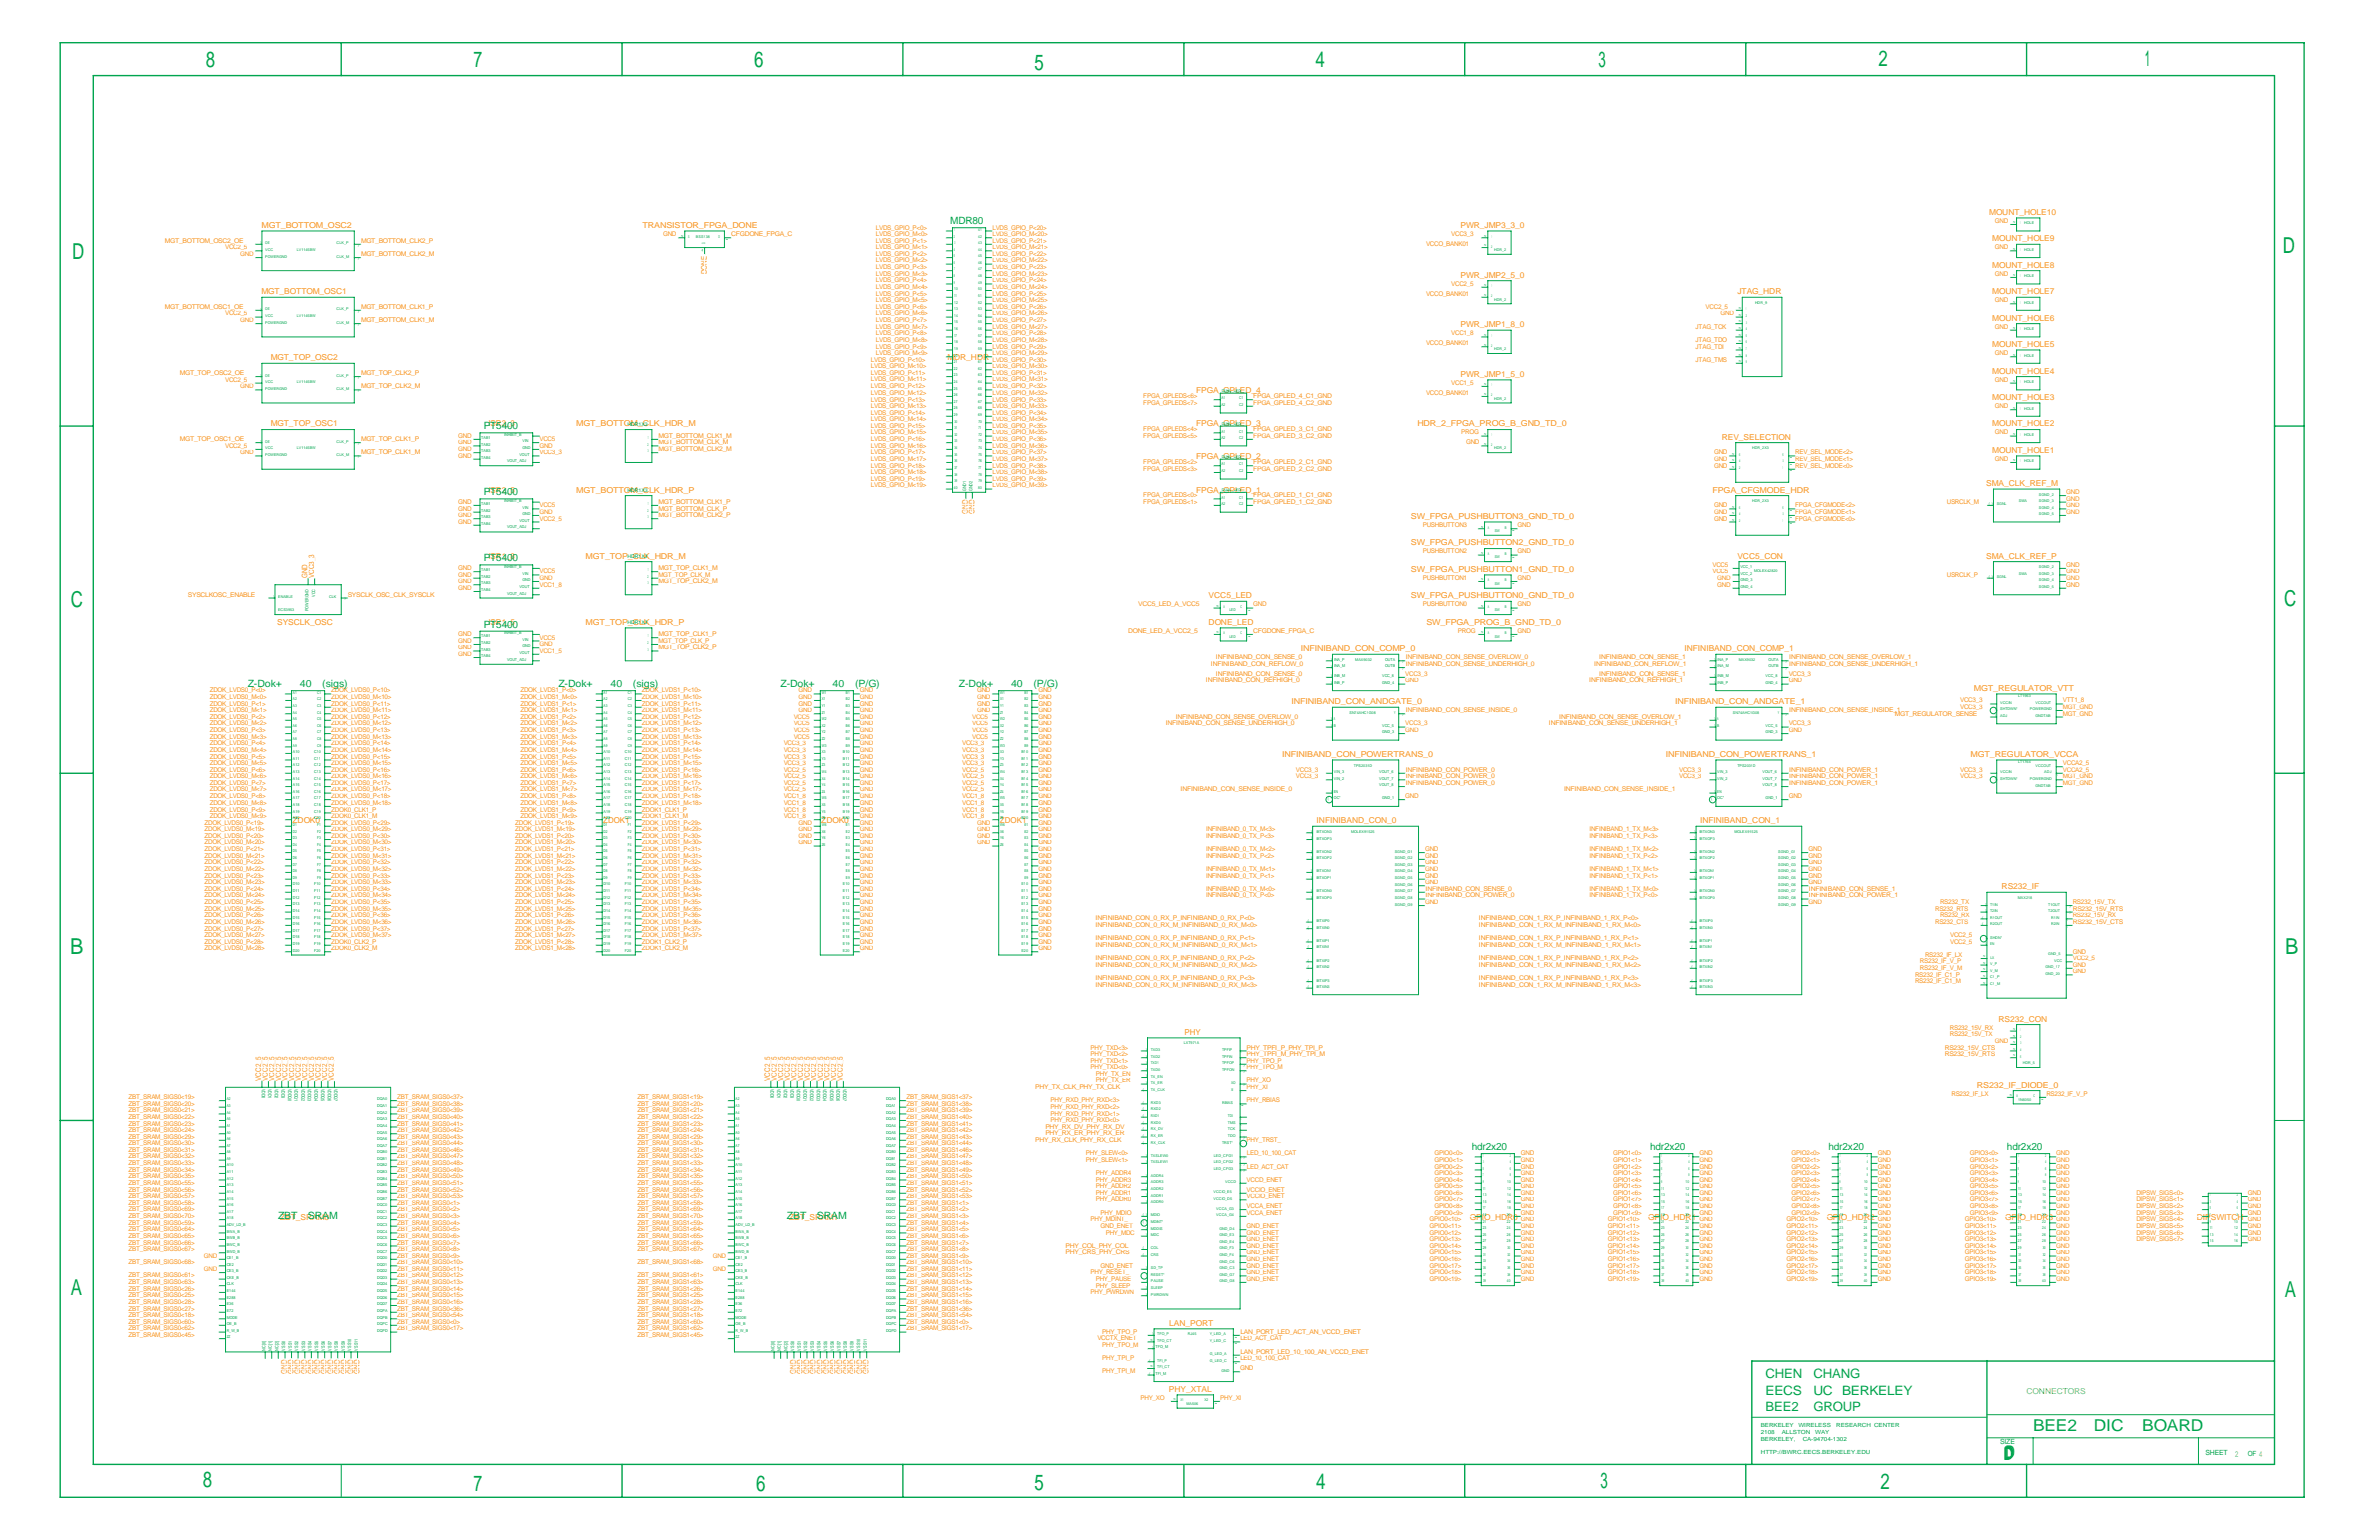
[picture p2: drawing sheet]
<svg xmlns="http://www.w3.org/2000/svg" width="432mm" height="279mm" viewBox="0 0 432 279" stroke-linecap="round" stroke-linejoin="round" font-family="sans-serif">
<defs><g id="words">
<g font-size="4" fill="#00a54f">
<text x="37.3" y="12.2">8</text>
<text x="85.9" y="12.2">7</text>
<text x="136.9" y="12.1">6</text>
<text x="187.7" y="12.6">5</text>
<text x="238.8" y="12.2">4</text>
<text x="290.1" y="12.1">3</text>
<text x="341" y="12">2</text>
<text x="389.3" y="12">1</text>
<text x="13.1" y="46.9">D</text>
<text x="414.4" y="45.8">D</text>
<text x="12.9" y="110.2">C</text>
<text x="414.6" y="109.9">C</text>
<text x="12.7" y="173.1">B</text>
<text x="414.7" y="173">B</text>
<text x="12.9" y="234.9">A</text>
<text x="414.7" y="235.3">A</text>
<text x="36.8" y="269.7">8</text>
<text x="85.9" y="270.6">7</text>
<text x="137.2" y="270.6">6</text>
<text x="187.7" y="270.3">5</text>
<text x="238.9" y="270.2">4</text>
<text x="290.5" y="270">3</text>
<text x="341.3" y="270.2">2</text>
</g>
<text font-size="3.2" fill="#00a54f" x="363.6" y="264.9">D</text>
<g font-size="3" fill="#00a54f">
<text x="369" y="259.6">BEE2</text>
<text x="380" y="259.6">DIC</text>
<text x="388.8" y="259.6">BOARD</text>
</g>
<g font-size="2.3" fill="#00a54f">
<text x="320.5" y="250.1">CHEN</text>
<text x="329.1" y="250.1">CHANG</text>
<text x="320.5" y="256.1">BEE2</text>
<text x="320.5" y="253.1">EECS</text>
<text x="329.1" y="253.1">UC</text>
<text x="329.1" y="256.1">GROUP</text>
<text x="334.3" y="253.1">BERKELEY</text>
</g>
<g font-size="1.8" fill="#00a54f">
<text x="172.5" y="40.7">MDR80</text>
<text x="87.8" y="77.9">PT5400</text>
<text x="87.8" y="89.9">PT5400</text>
<text x="87.8" y="101.9">PT5400</text>
<text x="87.8" y="113.9">PT5400</text>
<text x="45" y="124.7">Z-Dok+</text>
<text x="54.4" y="124.7">40</text>
<text x="58.5" y="124.7">(sigs)</text>
<text x="101.3" y="124.7">Z-Dok+</text>
<text x="110.8" y="124.7">40</text>
<text x="114.9" y="124.7">(sigs)</text>
<text x="141.6" y="124.7">Z-Dok+</text>
<text x="151.1" y="124.7">40</text>
<text x="155.2" y="124.7">(P/G)</text>
<text x="174" y="124.7">Z-Dok+</text>
<text x="183.5" y="124.7">40</text>
<text x="187.6" y="124.7">(P/G)</text>
<text x="267.1" y="208.6">hdr2x20</text>
<text x="299.5" y="208.6">hdr2x20</text>
<text x="331.9" y="208.6">hdr2x20</text>
<text x="364.3" y="208.6">hdr2x20</text>
<text x="50.5" y="221.2">ZBT</text>
<text x="55.9" y="221.2">SRAM</text>
<text x="142.8" y="221.2">ZBT</text>
<text x="148.3" y="221.2">SRAM</text>
</g>
<g font-size="1.5" fill="#f7931d">
<text x="47.5" y="41.4">MGT_BOTTOM_OSC2</text>
<text x="116.6" y="41.4">TRANSISTOR_FPGA_DONE</text>
<text x="265.1" y="41.4">PWR_JMP3_3_0</text>
<text x="361.1" y="39">MOUNT_HOLE10</text>
<text x="361.6" y="43.8">MOUNT_HOLE9</text>
<text x="47.5" y="53.4">MGT_BOTTOM_OSC1</text>
<text x="265.1" y="50.4">PWR_JMP2_5_0</text>
<text x="315.3" y="53.4">JTAG_HDR</text>
<text x="361.6" y="48.6">MOUNT_HOLE8</text>
<text x="361.6" y="53.4">MOUNT_HOLE7</text>
<text x="265.1" y="59.4">PWR_JMP1_8_0</text>
<text x="361.6" y="58.2">MOUNT_HOLE6</text>
<text x="49.1" y="65.4">MGT_TOP_OSC2</text>
<text x="172" y="65.4">MDR_HDR</text>
<text x="361.6" y="62.9">MOUNT_HOLE5</text>
<text x="217.1" y="71.4">FPGA_GPLED_4</text>
<text x="265.1" y="68.4">PWR_JMP1_5_0</text>
<text x="361.6" y="67.8">MOUNT_HOLE4</text>
<text x="49.1" y="77.3">MGT_TOP_OSC1</text>
<text x="88.6" y="77.3">ISR3_3</text>
<text x="104.6" y="77.3">MGT_BOTTOM_CLK_HDR_M</text>
<text x="217.1" y="77.3">FPGA_GPLED_3</text>
<text x="257.3" y="77.3">HDR_2_FPGA_PROG_B_GND_TD_0</text>
<text x="361.6" y="72.6">MOUNT_HOLE3</text>
<text x="361.6" y="77.3">MOUNT_HOLE2</text>
<text x="217.1" y="83.4">FPGA_GPLED_2</text>
<text x="312.5" y="79.8">REV_SELECTION</text>
<text x="361.6" y="82.2">MOUNT_HOLE1</text>
<text x="88.6" y="89.4">ISR2_5</text>
<text x="104.6" y="89.4">MGT_BOTTOM_CLK_HDR_P</text>
<text x="217.1" y="89.4">FPGA_GPLED_1</text>
<text x="310.8" y="89.4">FPGA_CFGMODE_HDR</text>
<text x="360.5" y="88.1">SMA_CLK_REF_M</text>
<text x="256.1" y="94.1">SW_FPGA_PUSHBUTTON3_GND_TD_0</text>
<text x="88.6" y="101.3">ISR1_8</text>
<text x="106.3" y="101.3">MGT_TOP_CLK_HDR_M</text>
<text x="256.1" y="98.9">SW_FPGA_PUSHBUTTON2_GND_TD_0</text>
<text x="315.3" y="101.3">VCC5_CON</text>
<text x="360.5" y="101.3">SMA_CLK_REF_P</text>
<text x="256.1" y="103.8">SW_FPGA_PUSHBUTTON1_GND_TD_0</text>
<text x="50.3" y="113.4">SYSCLK_OSC</text>
<text x="88.6" y="113.4">ISR1_5</text>
<text x="106.3" y="113.4">MGT_TOP_CLK_HDR_P</text>
<text x="219.4" y="108.5">VCC5_LED</text>
<text x="219.4" y="113.4">DONE_LED</text>
<text x="256.1" y="108.5">SW_FPGA_PUSHBUTTON0_GND_TD_0</text>
<text x="258.9" y="113.4">SW_FPGA_PROG_B_GND_TD_0</text>
<text x="236.1" y="118.2">INFINIBAND_CON_COMP_0</text>
<text x="305.7" y="118.2">INFINIBAND_CON_COMP_1</text>
<text x="358.3" y="125.3">MGT_REGULATOR_VTT</text>
<text x="234.4" y="127.8">INFINIBAND_CON_ANDGATE_0</text>
<text x="304" y="127.8">INFINIBAND_CON_ANDGATE_1</text>
<text x="232.7" y="137.3">INFINIBAND_CON_POWERTRANS_0</text>
<text x="302.3" y="137.3">INFINIBAND_CON_POWERTRANS_1</text>
<text x="357.7" y="137.3">MGT_REGULATOR_VCCA</text>
<text x="53.1" y="149.4">ZDOK0</text>
<text x="109.5" y="149.4">ZDOK1</text>
<text x="149.1" y="149.4">ZDOK0</text>
<text x="181.5" y="149.4">ZDOK1</text>
<text x="239" y="149.4">INFINIBAND_CON_0</text>
<text x="308.6" y="149.4">INFINIBAND_CON_1</text>
<text x="363.3" y="161.3">RS232_IF</text>
<text x="362.8" y="185.3">RS232_CON</text>
<text x="215" y="187.7">PHY</text>
<text x="358.8" y="197.3">RS232_IF_DIODE_0</text>
<text x="50.8" y="221.3">ZBT_SRAM0</text>
<text x="143.2" y="221.3">ZBT_SRAM1</text>
<text x="266.8" y="221.3">GPIO_HDR0</text>
<text x="299.2" y="221.3">GPIO_HDR1</text>
<text x="331.6" y="221.3">GPIO_HDR2</text>
<text x="363.9" y="221.3">GPIO_HDR3</text>
<text x="398.7" y="221.3">DIPSWITCH</text>
<text x="212.2" y="240.5">LAN_PORT</text>
<text x="212.2" y="252.5">PHY_XTAL</text>
</g>
<g font-size="1.5" fill="#91268f">
<text x="367.8" y="253">CONNECTORS</text>
<text x="405.7" y="264.3">2</text>
<text x="410" y="264.3">4</text>
</g>
<g font-size="1.4" fill="#00a54f">
<text x="365.8" y="40" transform="rotate(180 365.8 40)">~</text>
<text x="47.5" y="43.8" transform="rotate(180 47.5 43.8)">&lt;</text>
<text x="124.1" y="42.4" transform="rotate(180 124.1 42.4)">~</text>
<text x="127.1" y="45.2" transform="rotate(90 127.1 45.2)">~</text>
<text x="269.8" y="44.2" transform="rotate(180 269.8 44.2)">~</text>
<text x="269.8" y="42.4" transform="rotate(180 269.8 42.4)">~</text>
<text x="365.8" y="44.8" transform="rotate(180 365.8 44.8)">~</text>
<text x="269.8" y="53.2" transform="rotate(180 269.8 53.2)">~</text>
<text x="269.8" y="51.3" transform="rotate(180 269.8 51.3)">~</text>
<text x="365.8" y="49.6" transform="rotate(180 365.8 49.6)">~</text>
<text x="47.5" y="55.8" transform="rotate(180 47.5 55.8)">&lt;</text>
<text x="316" y="59.2" transform="rotate(180 316 59.2)">~</text>
<text x="316" y="58" transform="rotate(180 316 58)">~</text>
<text x="316" y="56.8" transform="rotate(180 316 56.8)">~</text>
<text x="316" y="55.6" transform="rotate(180 316 55.6)">~</text>
<text x="365.8" y="54.4" transform="rotate(180 365.8 54.4)">~</text>
<text x="365.8" y="59.2" transform="rotate(180 365.8 59.2)">~</text>
<text x="269.8" y="62.1" transform="rotate(180 269.8 62.1)">~</text>
<text x="269.8" y="60.4" transform="rotate(180 269.8 60.4)">~</text>
<text x="316" y="65.2" transform="rotate(180 316 65.2)">~</text>
<text x="316" y="64" transform="rotate(180 316 64)">~</text>
<text x="316" y="61.6" transform="rotate(180 316 61.6)">~</text>
<text x="316" y="62.8" transform="rotate(180 316 62.8)">~</text>
<text x="316" y="60.4" transform="rotate(180 316 60.4)">~</text>
<text x="365.8" y="64" transform="rotate(180 365.8 64)">~</text>
<text x="47.5" y="67.8" transform="rotate(180 47.5 67.8)">&lt;</text>
<text x="269.8" y="71.2" transform="rotate(180 269.8 71.2)">~</text>
<text x="269.8" y="69.3" transform="rotate(180 269.8 69.3)">~</text>
<text x="365.8" y="68.7" transform="rotate(180 365.8 68.7)">~</text>
<text x="365.8" y="73.6" transform="rotate(180 365.8 73.6)">~</text>
<text x="47.5" y="79.8" transform="rotate(180 47.5 79.8)">&lt;</text>
<text x="269.8" y="80.2" transform="rotate(180 269.8 80.2)">~</text>
<text x="269.8" y="78.4" transform="rotate(180 269.8 78.4)">~</text>
<text x="314.8" y="83.1" transform="rotate(180 314.8 83.1)">~</text>
<text x="314.8" y="82" transform="rotate(180 314.8 82)">~</text>
<text x="365.8" y="78.4" transform="rotate(180 365.8 78.4)">~</text>
<text x="365.8" y="83.1" transform="rotate(180 365.8 83.1)">~</text>
<text x="314.8" y="84.4" transform="rotate(180 314.8 84.4)">~</text>
<text x="269.2" y="95.2" transform="rotate(180 269.2 95.2)">~</text>
<text x="314.8" y="92.8" transform="rotate(180 314.8 92.8)">~</text>
<text x="314.8" y="93.9" transform="rotate(180 314.8 93.9)">~</text>
<text x="314.8" y="91.6" transform="rotate(180 314.8 91.6)">~</text>
<text x="361.7" y="91.1" transform="rotate(180 361.7 91.1)">&lt; &gt;</text>
<text x="269.2" y="99.9" transform="rotate(180 269.2 99.9)">~</text>
<text x="49.8" y="107.9" transform="rotate(180 49.8 107.9)">&lt;</text>
<text x="269.2" y="104.7" transform="rotate(180 269.2 104.7)">~</text>
<text x="361.7" y="104.4" transform="rotate(180 361.7 104.4)">&lt; &gt;</text>
<text x="221.2" y="109.6" transform="rotate(180 221.2 109.6)">~</text>
<text x="269.2" y="109.6" transform="rotate(180 269.2 109.6)">~</text>
<text x="221.2" y="114.3" transform="rotate(180 221.2 114.3)">~</text>
<text x="241.8" y="119.3" transform="rotate(180 241.8 119.3)">&lt;</text>
<text x="269.2" y="114.3" transform="rotate(180 269.2 114.3)">~</text>
<text x="311.4" y="119.3" transform="rotate(180 311.4 119.3)">&lt;</text>
<text x="241.8" y="123.6" transform="rotate(180 241.8 123.6)">&lt;</text>
<text x="241.8" y="122.3" transform="rotate(180 241.8 122.3)">&lt;</text>
<text x="241.8" y="120.6" transform="rotate(180 241.8 120.6)">&lt;</text>
<text x="311.4" y="123.6" transform="rotate(180 311.4 123.6)">&lt;</text>
<text x="311.4" y="122.3" transform="rotate(180 311.4 122.3)">&lt;</text>
<text x="311.4" y="120.6" transform="rotate(180 311.4 120.6)">&lt;</text>
<text x="241.8" y="131.4" transform="rotate(180 241.8 131.4)">&lt;</text>
<text x="241.8" y="130.1" transform="rotate(180 241.8 130.1)">&lt;</text>
<text x="311.4" y="131.4" transform="rotate(180 311.4 131.4)">&lt;</text>
<text x="311.4" y="130.1" transform="rotate(180 311.4 130.1)">&lt;</text>
<text x="362.3" y="128.4" transform="rotate(180 362.3 128.4)">&lt;</text>
<text x="362.3" y="129.5" transform="rotate(180 362.3 129.5)">&lt;</text>
<text x="241.8" y="143.3" transform="rotate(180 241.8 143.3)">&lt;</text>
<text x="311.4" y="143.3" transform="rotate(180 311.4 143.3)">&lt;</text>
<text x="362.3" y="141" transform="rotate(180 362.3 141)">&lt;</text>
<text x="241.2" y="144.6" transform="rotate(180 241.2 144.6)">&gt;</text>
<text x="310.8" y="144.6" transform="rotate(180 310.8 144.6)">&gt;</text>
<text x="238.2" y="155.4" transform="rotate(180 238.2 155.4)">&lt;</text>
<text x="238.2" y="154.1" transform="rotate(180 238.2 154.1)">&lt;</text>
<text x="238.2" y="151.8" transform="rotate(180 238.2 151.8)">&lt;</text>
<text x="238.2" y="150.5" transform="rotate(180 238.2 150.5)">&lt;</text>
<text x="307.8" y="155.4" transform="rotate(180 307.8 155.4)">&lt;</text>
<text x="307.8" y="154.1" transform="rotate(180 307.8 154.1)">&lt;</text>
<text x="307.8" y="151.8" transform="rotate(180 307.8 151.8)">&lt;</text>
<text x="307.8" y="150.5" transform="rotate(180 307.8 150.5)">&lt;</text>
<text x="238.2" y="161.3" transform="rotate(180 238.2 161.3)">&lt;</text>
<text x="238.2" y="157.7" transform="rotate(180 238.2 157.7)">&lt;</text>
<text x="238.2" y="159" transform="rotate(180 238.2 159)">&lt;</text>
<text x="307.8" y="161.3" transform="rotate(180 307.8 161.3)">&lt;</text>
<text x="307.8" y="157.7" transform="rotate(180 307.8 157.7)">&lt;</text>
<text x="307.8" y="159" transform="rotate(180 307.8 159)">&lt;</text>
<text x="237.6" y="167.9" transform="rotate(180 237.6 167.9)">&gt;</text>
<text x="237.6" y="166.8" transform="rotate(180 237.6 166.8)">&gt;</text>
<text x="238.2" y="162.6" transform="rotate(180 238.2 162.6)">&lt;</text>
<text x="307.2" y="167.9" transform="rotate(180 307.2 167.9)">&gt;</text>
<text x="307.2" y="166.8" transform="rotate(180 307.2 166.8)">&gt;</text>
<text x="307.8" y="162.6" transform="rotate(180 307.8 162.6)">&lt;</text>
<text x="360" y="167.3" transform="rotate(180 360 167.3)">&gt;</text>
<text x="360" y="166.2" transform="rotate(180 360 166.2)">&gt;</text>
<text x="360.6" y="163.7" transform="rotate(180 360.6 163.7)">&lt;</text>
<text x="360.6" y="164.9" transform="rotate(180 360.6 164.9)">&lt;</text>
<text x="237.6" y="173.9" transform="rotate(180 237.6 173.9)">&gt;</text>
<text x="237.6" y="170.3" transform="rotate(180 237.6 170.3)">&gt;</text>
<text x="237.6" y="171.5" transform="rotate(180 237.6 171.5)">&gt;</text>
<text x="307.2" y="173.9" transform="rotate(180 307.2 173.9)">&gt;</text>
<text x="307.2" y="170.3" transform="rotate(180 307.2 170.3)">&gt;</text>
<text x="307.2" y="171.5" transform="rotate(180 307.2 171.5)">&gt;</text>
<text x="360.4" y="173.1" transform="rotate(180 360.4 173.1)">~</text>
<text x="360.6" y="170.9" transform="rotate(180 360.6 170.9)">&lt;</text>
<text x="360.6" y="169.8" transform="rotate(180 360.6 169.8)">&lt;</text>
<text x="237.6" y="178.7" transform="rotate(180 237.6 178.7)">&gt;</text>
<text x="237.6" y="177.5" transform="rotate(180 237.6 177.5)">&gt;</text>
<text x="237.6" y="175.1" transform="rotate(180 237.6 175.1)">&gt;</text>
<text x="307.2" y="178.7" transform="rotate(180 307.2 178.7)">&gt;</text>
<text x="307.2" y="177.5" transform="rotate(180 307.2 177.5)">&gt;</text>
<text x="307.2" y="175.1" transform="rotate(180 307.2 175.1)">&gt;</text>
<text x="360.4" y="176.7" transform="rotate(180 360.4 176.7)">~</text>
<text x="360.4" y="177.9" transform="rotate(180 360.4 177.9)">~</text>
<text x="360.4" y="175.5" transform="rotate(180 360.4 175.5)">~</text>
<text x="360.4" y="174.3" transform="rotate(180 360.4 174.3)">~</text>
<text x="208.2" y="191.3" transform="rotate(180 208.2 191.3)">&lt;</text>
<text x="208.2" y="190.1" transform="rotate(180 208.2 190.1)">&lt;</text>
<text x="365.8" y="186.3" transform="rotate(180 365.8 186.3)">~</text>
<text x="365.8" y="187.5" transform="rotate(180 365.8 187.5)">~</text>
<text x="365.8" y="188.7" transform="rotate(180 365.8 188.7)">~</text>
<text x="365.8" y="189.9" transform="rotate(180 365.8 189.9)">~</text>
<text x="365.8" y="191.1" transform="rotate(180 365.8 191.1)">~</text>
<text x="207.6" y="197.3" transform="rotate(180 207.6 197.3)">&gt;</text>
<text x="208.2" y="192.5" transform="rotate(180 208.2 192.5)">&lt;</text>
<text x="208.2" y="194.9" transform="rotate(180 208.2 194.9)">&lt;</text>
<text x="208.2" y="193.7" transform="rotate(180 208.2 193.7)">&lt;</text>
<text x="208.2" y="196.1" transform="rotate(180 208.2 196.1)">&lt;</text>
<text x="207.6" y="200.9" transform="rotate(180 207.6 200.9)">&gt;</text>
<text x="207.6" y="199.7" transform="rotate(180 207.6 199.7)">&gt;</text>
<text x="207.6" y="203.3" transform="rotate(180 207.6 203.3)">&gt;</text>
<text x="207.6" y="202.1" transform="rotate(180 207.6 202.1)">&gt;</text>
<text x="365.2" y="198.3" transform="rotate(180 365.2 198.3)">~</text>
<text x="207.6" y="204.5" transform="rotate(180 207.6 204.5)">&gt;</text>
<text x="207.6" y="206.9" transform="rotate(180 207.6 206.9)">&gt;</text>
<text x="207.6" y="205.7" transform="rotate(180 207.6 205.7)">&gt;</text>
<text x="208.2" y="209.3" transform="rotate(180 208.2 209.3)">&lt;</text>
<text x="208.2" y="210.5" transform="rotate(180 208.2 210.5)">&lt;</text>
<text x="208.2" y="212.9" transform="rotate(180 208.2 212.9)">&lt;</text>
<text x="208.2" y="214.1" transform="rotate(180 208.2 214.1)">&lt;</text>
<text x="208.2" y="215.3" transform="rotate(180 208.2 215.3)">&lt;</text>
<text x="208.2" y="216.5" transform="rotate(180 208.2 216.5)">&lt;</text>
<text x="208.2" y="217.7" transform="rotate(180 208.2 217.7)">&lt;</text>
<text x="208.2" y="220.1" transform="rotate(180 208.2 220.1)">&lt; &gt;</text>
<text x="208.2" y="221.3" transform="rotate(180 208.2 221.3)">&lt; &gt;</text>
<text x="207.6" y="226.1" transform="rotate(180 207.6 226.1)">&gt;</text>
<text x="207.6" y="227.3" transform="rotate(180 207.6 227.3)">&gt;</text>
<text x="208.2" y="222.5" transform="rotate(180 208.2 222.5)">&lt;</text>
<text x="208.2" y="223.7" transform="rotate(180 208.2 223.7)">&lt;</text>
<text x="208.2" y="230.9" transform="rotate(180 208.2 230.9)">&lt;</text>
<text x="208.2" y="229.7" transform="rotate(180 208.2 229.7)">&lt;</text>
<text x="208.2" y="232.1" transform="rotate(180 208.2 232.1)">&lt;</text>
<text x="208.2" y="233.3" transform="rotate(180 208.2 233.3)">&lt;</text>
<text x="208.2" y="234.5" transform="rotate(180 208.2 234.5)">&lt;</text>
<text x="209.3" y="242.7" transform="rotate(180 209.3 242.7)">~</text>
<text x="209.4" y="244.1" transform="rotate(180 209.4 244.1)">&lt;</text>
<text x="209.4" y="241.7" transform="rotate(180 209.4 241.7)">&lt;</text>
<text x="208.8" y="246.5" transform="rotate(180 208.8 246.5)">&gt;</text>
<text x="208.8" y="248.9" transform="rotate(180 208.8 248.9)">&gt;</text>
<text x="209.3" y="247.5" transform="rotate(180 209.3 247.5)">~</text>
<text x="213.4" y="253.5" transform="rotate(180 213.4 253.5)">~</text>
</g>
<g font-size="1.4" fill="#f7931d">
<text x="128.3" y="49.8" transform="rotate(-90 128.3 49.8)">DONE</text>
<text x="175.6" y="93.3" transform="rotate(-90 175.6 93.3)">GND</text>
<text x="176.9" y="93.3" transform="rotate(-90 176.9 93.3)">GND</text>
<text x="55.8" y="104.9" transform="rotate(-90 55.8 104.9)">GND</text>
<text x="57" y="104.9" transform="rotate(-90 57 104.9)">VCC3_3</text>
<text x="47.4" y="196.1" transform="rotate(-90 47.4 196.1)">VCC2_5</text>
<text x="48.6" y="196.1" transform="rotate(-90 48.6 196.1)">VCC2_5</text>
<text x="49.8" y="196.1" transform="rotate(-90 49.8 196.1)">VCC2_5</text>
<text x="51" y="196.1" transform="rotate(-90 51 196.1)">VCC2_5</text>
<text x="52.2" y="196.1" transform="rotate(-90 52.2 196.1)">VCC2_5</text>
<text x="53.4" y="196.1" transform="rotate(-90 53.4 196.1)">VCC2_5</text>
<text x="54.6" y="196.1" transform="rotate(-90 54.6 196.1)">VCC2_5</text>
<text x="55.8" y="196.1" transform="rotate(-90 55.8 196.1)">VCC2_5</text>
<text x="57" y="196.1" transform="rotate(-90 57 196.1)">VCC2_5</text>
<text x="58.2" y="196.1" transform="rotate(-90 58.2 196.1)">VCC2_5</text>
<text x="59.4" y="196.1" transform="rotate(-90 59.4 196.1)">VCC2_5</text>
<text x="60.6" y="196.1" transform="rotate(-90 60.6 196.1)">VCC2_5</text>
<text x="139.8" y="196.1" transform="rotate(-90 139.8 196.1)">VCC2_5</text>
<text x="141" y="196.1" transform="rotate(-90 141 196.1)">VCC2_5</text>
<text x="142.2" y="196.1" transform="rotate(-90 142.2 196.1)">VCC2_5</text>
<text x="143.4" y="196.1" transform="rotate(-90 143.4 196.1)">VCC2_5</text>
<text x="144.6" y="196.1" transform="rotate(-90 144.6 196.1)">VCC2_5</text>
<text x="145.8" y="196.1" transform="rotate(-90 145.8 196.1)">VCC2_5</text>
<text x="147" y="196.1" transform="rotate(-90 147 196.1)">VCC2_5</text>
<text x="148.2" y="196.1" transform="rotate(-90 148.2 196.1)">VCC2_5</text>
<text x="149.4" y="196.1" transform="rotate(-90 149.4 196.1)">VCC2_5</text>
<text x="150.6" y="196.1" transform="rotate(-90 150.6 196.1)">VCC2_5</text>
<text x="151.8" y="196.1" transform="rotate(-90 151.8 196.1)">VCC2_5</text>
<text x="153" y="196.1" transform="rotate(-90 153 196.1)">VCC2_5</text>
<text x="52.1" y="249.2" transform="rotate(-90 52.1 249.2)">GND</text>
<text x="53.3" y="249.2" transform="rotate(-90 53.3 249.2)">GND</text>
<text x="54.5" y="249.2" transform="rotate(-90 54.5 249.2)">GND</text>
<text x="55.7" y="249.2" transform="rotate(-90 55.7 249.2)">GND</text>
<text x="56.9" y="249.2" transform="rotate(-90 56.9 249.2)">GND</text>
<text x="58.1" y="249.2" transform="rotate(-90 58.1 249.2)">GND</text>
<text x="59.3" y="249.2" transform="rotate(-90 59.3 249.2)">GND</text>
<text x="60.5" y="249.2" transform="rotate(-90 60.5 249.2)">GND</text>
<text x="61.7" y="249.2" transform="rotate(-90 61.7 249.2)">GND</text>
<text x="62.9" y="249.2" transform="rotate(-90 62.9 249.2)">GND</text>
<text x="64.1" y="249.2" transform="rotate(-90 64.1 249.2)">GND</text>
<text x="65.3" y="249.2" transform="rotate(-90 65.3 249.2)">GND</text>
<text x="144.4" y="249.2" transform="rotate(-90 144.4 249.2)">GND</text>
<text x="145.7" y="249.2" transform="rotate(-90 145.7 249.2)">GND</text>
<text x="146.9" y="249.2" transform="rotate(-90 146.9 249.2)">GND</text>
<text x="148" y="249.2" transform="rotate(-90 148 249.2)">GND</text>
<text x="149.3" y="249.2" transform="rotate(-90 149.3 249.2)">GND</text>
<text x="150.5" y="249.2" transform="rotate(-90 150.5 249.2)">GND</text>
<text x="151.6" y="249.2" transform="rotate(-90 151.6 249.2)">GND</text>
<text x="152.9" y="249.2" transform="rotate(-90 152.9 249.2)">GND</text>
<text x="154.1" y="249.2" transform="rotate(-90 154.1 249.2)">GND</text>
<text x="155.2" y="249.2" transform="rotate(-90 155.2 249.2)">GND</text>
<text x="156.5" y="249.2" transform="rotate(-90 156.5 249.2)">GND</text>
<text x="157.6" y="249.2" transform="rotate(-90 157.6 249.2)">GND</text>
</g>
<g font-size="1.3" fill="#00a54f">
<text x="363.1" y="262">SIZE</text>
<text x="400.3" y="264">SHEET</text>
<text x="408" y="264.1">OF</text>
</g>
<g font-size="1.2" fill="#f7931d">
<text x="159" y="41.7">LVDS_GPIO_P&lt;0&gt;</text>
<text x="180.1" y="41.7">LVDS_GPIO_P&lt;20&gt;</text>
<text x="362.1" y="40.4">GND</text>
<text x="29.9" y="44">MGT_BOTTOM_OSC2_OE</text>
<text x="40.9" y="45.3">VCC2_5</text>
<text x="43.6" y="46.4">GND</text>
<text x="65.5" y="46.4">MGT_BOTTOM_CLK2_M</text>
<text x="65.5" y="44">MGT_BOTTOM_CLK2_P</text>
<text x="120.4" y="42.8">GND</text>
<text x="132.7" y="42.8">CFGDONE_FPGA_C</text>
<text x="159" y="46.4">LVDS_GPIO_P&lt;2&gt;</text>
<text x="159" y="44">LVDS_GPIO_P&lt;1&gt;</text>
<text x="159" y="47.6">LVDS_GPIO_M&lt;2&gt;</text>
<text x="159" y="45.3">LVDS_GPIO_M&lt;1&gt;</text>
<text x="159" y="42.8">LVDS_GPIO_M&lt;0&gt;</text>
<text x="180.1" y="46.4">LVDS_GPIO_P&lt;22&gt;</text>
<text x="180.1" y="44">LVDS_GPIO_P&lt;21&gt;</text>
<text x="180.1" y="47.6">LVDS_GPIO_M&lt;22&gt;</text>
<text x="180.1" y="45.3">LVDS_GPIO_M&lt;21&gt;</text>
<text x="180.1" y="42.8">LVDS_GPIO_M&lt;20&gt;</text>
<text x="258.8" y="44.7">VCCO_BANK01</text>
<text x="263.4" y="42.8">VCC3_3</text>
<text x="362.1" y="45.3">GND</text>
<text x="159" y="53.6">LVDS_GPIO_P&lt;5&gt;</text>
<text x="159" y="51.2">LVDS_GPIO_P&lt;4&gt;</text>
<text x="159" y="48.9">LVDS_GPIO_P&lt;3&gt;</text>
<text x="159" y="52.5">LVDS_GPIO_M&lt;4&gt;</text>
<text x="159" y="50">LVDS_GPIO_M&lt;3&gt;</text>
<text x="180.1" y="53.6">LVDS_GPIO_P&lt;25&gt;</text>
<text x="180.1" y="51.2">LVDS_GPIO_P&lt;24&gt;</text>
<text x="180.1" y="48.9">LVDS_GPIO_P&lt;23&gt;</text>
<text x="180.1" y="52.5">LVDS_GPIO_M&lt;24&gt;</text>
<text x="180.1" y="50">LVDS_GPIO_M&lt;23&gt;</text>
<text x="258.8" y="53.6">VCCO_BANK01</text>
<text x="263.4" y="51.9">VCC2_5</text>
<text x="362.1" y="50">GND</text>
<text x="29.9" y="56">MGT_BOTTOM_OSC1_OE</text>
<text x="40.9" y="57.2">VCC2_5</text>
<text x="43.6" y="58.4">GND</text>
<text x="65.5" y="58.4">MGT_BOTTOM_CLK1_M</text>
<text x="65.5" y="56">MGT_BOTTOM_CLK1_P</text>
<text x="159" y="58.4">LVDS_GPIO_P&lt;7&gt;</text>
<text x="159" y="56">LVDS_GPIO_P&lt;6&gt;</text>
<text x="159" y="59.6">LVDS_GPIO_M&lt;7&gt;</text>
<text x="159" y="57.2">LVDS_GPIO_M&lt;6&gt;</text>
<text x="159" y="54.8">LVDS_GPIO_M&lt;5&gt;</text>
<text x="180.1" y="58.4">LVDS_GPIO_P&lt;27&gt;</text>
<text x="180.1" y="56">LVDS_GPIO_P&lt;26&gt;</text>
<text x="180.1" y="59.6">LVDS_GPIO_M&lt;27&gt;</text>
<text x="180.1" y="57.2">LVDS_GPIO_M&lt;26&gt;</text>
<text x="180.1" y="54.8">LVDS_GPIO_M&lt;25&gt;</text>
<text x="307.8" y="59.6">JTAG_TCK</text>
<text x="309.6" y="56">VCC2_5</text>
<text x="312.3" y="57.2">GND</text>
<text x="362.1" y="54.8">GND</text>
<text x="362.1" y="59.6">GND</text>
<text x="158.1" y="65.6">LVDS_GPIO_P&lt;10&gt;</text>
<text x="159" y="63.2">LVDS_GPIO_P&lt;9&gt;</text>
<text x="159" y="60.8">LVDS_GPIO_P&lt;8&gt;</text>
<text x="159" y="64.4">LVDS_GPIO_M&lt;9&gt;</text>
<text x="159" y="62">LVDS_GPIO_M&lt;8&gt;</text>
<text x="180.1" y="65.6">LVDS_GPIO_P&lt;30&gt;</text>
<text x="180.1" y="63.2">LVDS_GPIO_P&lt;29&gt;</text>
<text x="180.1" y="60.8">LVDS_GPIO_P&lt;28&gt;</text>
<text x="180.1" y="64.4">LVDS_GPIO_M&lt;29&gt;</text>
<text x="180.1" y="62">LVDS_GPIO_M&lt;28&gt;</text>
<text x="258.8" y="62.7">VCCO_BANK01</text>
<text x="263.4" y="60.8">VCC1_8</text>
<text x="307.8" y="62">JTAG_TDO</text>
<text x="307.8" y="63.2">JTAG_TDI</text>
<text x="307.8" y="65.6">JTAG_TMS</text>
<text x="362.1" y="64.4">GND</text>
<text x="32.6" y="68">MGT_TOP_OSC2_OE</text>
<text x="40.9" y="69.2">VCC2_5</text>
<text x="43.6" y="70.4">GND</text>
<text x="65.5" y="70.4">MGT_TOP_CLK2_M</text>
<text x="65.5" y="68">MGT_TOP_CLK2_P</text>
<text x="158.1" y="70.4">LVDS_GPIO_P&lt;12&gt;</text>
<text x="158.1" y="68">LVDS_GPIO_P&lt;11&gt;</text>
<text x="158.1" y="71.6">LVDS_GPIO_M&lt;12&gt;</text>
<text x="158.1" y="69.2">LVDS_GPIO_M&lt;11&gt;</text>
<text x="158.1" y="66.8">LVDS_GPIO_M&lt;10&gt;</text>
<text x="180.1" y="70.4">LVDS_GPIO_P&lt;32&gt;</text>
<text x="180.1" y="68">LVDS_GPIO_P&lt;31&gt;</text>
<text x="180.1" y="71.6">LVDS_GPIO_M&lt;32&gt;</text>
<text x="180.1" y="69.2">LVDS_GPIO_M&lt;31&gt;</text>
<text x="180.1" y="66.8">LVDS_GPIO_M&lt;30&gt;</text>
<text x="258.8" y="71.6">VCCO_BANK01</text>
<text x="263.4" y="69.8">VCC1_5</text>
<text x="362.1" y="69.2">GND</text>
<text x="158.1" y="77.6">LVDS_GPIO_P&lt;15&gt;</text>
<text x="158.1" y="75.2">LVDS_GPIO_P&lt;14&gt;</text>
<text x="158.1" y="72.9">LVDS_GPIO_P&lt;13&gt;</text>
<text x="158.1" y="76.5">LVDS_GPIO_M&lt;14&gt;</text>
<text x="158.1" y="74">LVDS_GPIO_M&lt;13&gt;</text>
<text x="180.1" y="77.6">LVDS_GPIO_P&lt;35&gt;</text>
<text x="180.1" y="75.2">LVDS_GPIO_P&lt;34&gt;</text>
<text x="180.1" y="72.9">LVDS_GPIO_P&lt;33&gt;</text>
<text x="180.1" y="76.5">LVDS_GPIO_M&lt;34&gt;</text>
<text x="180.1" y="74">LVDS_GPIO_M&lt;33&gt;</text>
<text x="207.5" y="73.4">FPGA_GPLEDS&lt;7&gt;</text>
<text x="207.5" y="72.2">FPGA_GPLEDS&lt;6&gt;</text>
<text x="227.5" y="73.4">FPGA_GPLED_4_C2_GND</text>
<text x="227.5" y="72.2">FPGA_GPLED_4_C1_GND</text>
<text x="362.1" y="74">GND</text>
<text x="32.6" y="80.1">MGT_TOP_OSC1_OE</text>
<text x="40.9" y="81.2">VCC2_5</text>
<text x="43.6" y="82.4">GND</text>
<text x="65.5" y="82.4">MGT_TOP_CLK1_M</text>
<text x="65.5" y="80.1">MGT_TOP_CLK1_P</text>
<text x="83.2" y="83">GND</text>
<text x="83.2" y="81.8">GND</text>
<text x="83.2" y="80.6">GND</text>
<text x="83.2" y="79.4">GND</text>
<text x="97.9" y="82.4">VCC3_3</text>
<text x="97.9" y="80.1">VCC5</text>
<text x="97.9" y="81.2">GND</text>
<text x="119.5" y="81.8">MGT_BOTTOM_CLK2_M</text>
<text x="119.5" y="80.6">MGT_BOTTOM_CLK_M</text>
<text x="119.5" y="79.4">MGT_BOTTOM_CLK1_M</text>
<text x="158.1" y="82.4">LVDS_GPIO_P&lt;17&gt;</text>
<text x="158.1" y="80.1">LVDS_GPIO_P&lt;16&gt;</text>
<text x="158.1" y="83.7">LVDS_GPIO_M&lt;17&gt;</text>
<text x="158.1" y="81.2">LVDS_GPIO_M&lt;16&gt;</text>
<text x="158.1" y="78.8">LVDS_GPIO_M&lt;15&gt;</text>
<text x="180.1" y="82.4">LVDS_GPIO_P&lt;37&gt;</text>
<text x="180.1" y="80.1">LVDS_GPIO_P&lt;36&gt;</text>
<text x="180.1" y="83.7">LVDS_GPIO_M&lt;37&gt;</text>
<text x="180.1" y="81.2">LVDS_GPIO_M&lt;36&gt;</text>
<text x="180.1" y="78.8">LVDS_GPIO_M&lt;35&gt;</text>
<text x="207.5" y="79.4">FPGA_GPLEDS&lt;5&gt;</text>
<text x="207.5" y="78.2">FPGA_GPLEDS&lt;4&gt;</text>
<text x="227.5" y="79.4">FPGA_GPLED_3_C2_GND</text>
<text x="227.5" y="78.2">FPGA_GPLED_3_C1_GND</text>
<text x="265.2" y="78.8">PROG</text>
<text x="266.1" y="80.6">GND</text>
<text x="311.1" y="82.4">GND</text>
<text x="311.1" y="83.7">GND</text>
<text x="325.8" y="82.4">REV_SEL_MODE&lt;2&gt;</text>
<text x="325.8" y="83.7">REV_SEL_MODE&lt;1&gt;</text>
<text x="362.1" y="78.8">GND</text>
<text x="362.1" y="83.7">GND</text>
<text x="158.1" y="87.2">LVDS_GPIO_P&lt;19&gt;</text>
<text x="158.1" y="84.8">LVDS_GPIO_P&lt;18&gt;</text>
<text x="158.1" y="88.4">LVDS_GPIO_M&lt;19&gt;</text>
<text x="158.1" y="86">LVDS_GPIO_M&lt;18&gt;</text>
<text x="180.1" y="87.2">LVDS_GPIO_P&lt;39&gt;</text>
<text x="180.1" y="84.8">LVDS_GPIO_P&lt;38&gt;</text>
<text x="180.1" y="88.4">LVDS_GPIO_M&lt;39&gt;</text>
<text x="180.1" y="86">LVDS_GPIO_M&lt;38&gt;</text>
<text x="207.5" y="85.4">FPGA_GPLEDS&lt;3&gt;</text>
<text x="207.5" y="84.2">FPGA_GPLEDS&lt;2&gt;</text>
<text x="227.5" y="85.4">FPGA_GPLED_2_C2_GND</text>
<text x="227.5" y="84.2">FPGA_GPLED_2_C1_GND</text>
<text x="311.1" y="84.8">GND</text>
<text x="325.8" y="84.8">REV_SEL_MODE&lt;0&gt;</text>
<text x="375" y="89.6">GND</text>
<text x="83.2" y="95">GND</text>
<text x="83.2" y="93.8">GND</text>
<text x="83.2" y="92.6">GND</text>
<text x="83.2" y="91.4">GND</text>
<text x="97.9" y="94.4">VCC2_5</text>
<text x="97.9" y="92">VCC5</text>
<text x="97.9" y="93.2">GND</text>
<text x="119.5" y="93.8">MGT_BOTTOM_CLK2_P</text>
<text x="119.5" y="92.6">MGT_BOTTOM_CLK_P</text>
<text x="119.5" y="91.4">MGT_BOTTOM_CLK1_P</text>
<text x="207.5" y="91.4">FPGA_GPLEDS&lt;1&gt;</text>
<text x="207.5" y="90.2">FPGA_GPLEDS&lt;0&gt;</text>
<text x="227.5" y="91.4">FPGA_GPLED_1_C2_GND</text>
<text x="227.5" y="90.2">FPGA_GPLED_1_C1_GND</text>
<text x="258.2" y="95.6">PUSHBUTTON3</text>
<text x="275.5" y="95.6">GND</text>
<text x="311.1" y="92">GND</text>
<text x="311.1" y="93.2">GND</text>
<text x="311.1" y="94.4">GND</text>
<text x="325.8" y="92">FPGA_CFGMODE&lt;2&gt;</text>
<text x="325.8" y="93.2">FPGA_CFGMODE&lt;1&gt;</text>
<text x="325.8" y="94.4">FPGA_CFGMODE&lt;0&gt;</text>
<text x="353.4" y="91.4">USRCLK_M</text>
<text x="375" y="93.2">GND</text>
<text x="375" y="92">GND</text>
<text x="375" y="90.8">GND</text>
<text x="258.2" y="100.4">PUSHBUTTON2</text>
<text x="275.5" y="100.4">GND</text>
<text x="83.2" y="107">GND</text>
<text x="83.2" y="105.8">GND</text>
<text x="83.2" y="104.6">GND</text>
<text x="83.2" y="103.4">GND</text>
<text x="97.9" y="106.4">VCC1_8</text>
<text x="97.9" y="104">VCC5</text>
<text x="97.9" y="105.2">GND</text>
<text x="119.5" y="105.8">MGT_TOP_CLK2_M</text>
<text x="119.5" y="104.6">MGT_TOP_CLK_M</text>
<text x="119.5" y="103.4">MGT_TOP_CLK1_M</text>
<text x="258.2" y="105.2">PUSHBUTTON1</text>
<text x="275.5" y="105.2">GND</text>
<text x="310.8" y="104">VCC5</text>
<text x="310.8" y="102.8">VCC5</text>
<text x="311.7" y="106.4">GND</text>
<text x="311.7" y="105.2">GND</text>
<text x="353.4" y="104.6">USRCLK_P</text>
<text x="375" y="106.4">GND</text>
<text x="375" y="105.2">GND</text>
<text x="375" y="104">GND</text>
<text x="375" y="102.8">GND</text>
<text x="34.1" y="108.2">SYSCLKOSC_ENABLE</text>
<text x="63.1" y="108.2">SYSCLK_OSC_CLK_SYSCLK</text>
<text x="206.6" y="110">VCC5_LED_A_VCC5</text>
<text x="227.5" y="110">GND</text>
<text x="258.2" y="110">PUSHBUTTON0</text>
<text x="275.5" y="110">GND</text>
<text x="83.2" y="119">GND</text>
<text x="83.2" y="117.8">GND</text>
<text x="83.2" y="116.6">GND</text>
<text x="83.2" y="115.4">GND</text>
<text x="97.9" y="118.4">VCC1_5</text>
<text x="97.9" y="116">VCC5</text>
<text x="97.9" y="117.2">GND</text>
<text x="119.5" y="116.6">MGT_TOP_CLK_P</text>
<text x="119.5" y="115.4">MGT_TOP_CLK1_P</text>
<text x="119.5" y="117.8">MGT_TOP_CLK2_P</text>
<text x="204.8" y="114.8">DONE_LED_A_VCC2_5</text>
<text x="220.7" y="119.6">INFINIBAND_CON_SENSE_0</text>
<text x="227.5" y="114.8">CFGDONE_FPGA_C</text>
<text x="255.1" y="119.6">INFINIBAND_CON_SENSE_OVERLOW_0</text>
<text x="264.6" y="114.8">PROG</text>
<text x="275.5" y="114.8">GND</text>
<text x="290.3" y="119.6">INFINIBAND_CON_SENSE_1</text>
<text x="324.7" y="119.6">INFINIBAND_CON_SENSE_OVERLOW_1</text>
<text x="38.1" y="125.6">ZDOK_LVDS0_P&lt;0&gt;</text>
<text x="60.1" y="125.6">ZDOK_LVDS0_P&lt;10&gt;</text>
<text x="94.4" y="125.6">ZDOK_LVDS1_P&lt;0&gt;</text>
<text x="116.5" y="125.6">ZDOK_LVDS1_P&lt;10&gt;</text>
<text x="144.9" y="125.6">GND</text>
<text x="156.1" y="125.6">GND</text>
<text x="177.3" y="125.6">GND</text>
<text x="188.5" y="125.6">GND</text>
<text x="218.9" y="123.8">INFINIBAND_CON_REFHIGH_0</text>
<text x="219.8" y="120.8">INFINIBAND_CON_REFLOW_0</text>
<text x="220.7" y="122.6">INFINIBAND_CON_SENSE_0</text>
<text x="255.1" y="122.6">VCC3_3</text>
<text x="255.1" y="123.8">GND</text>
<text x="255.1" y="120.8">INFINIBAND_CON_SENSE_UNDERHIGH_0</text>
<text x="288.5" y="123.8">INFINIBAND_CON_REFHIGH_1</text>
<text x="289.3" y="120.8">INFINIBAND_CON_REFLOW_1</text>
<text x="290.3" y="122.6">INFINIBAND_CON_SENSE_1</text>
<text x="324.7" y="122.6">VCC3_3</text>
<text x="324.7" y="123.8">GND</text>
<text x="324.7" y="120.8">INFINIBAND_CON_SENSE_UNDERHIGH_1</text>
<text x="38.1" y="130.4">ZDOK_LVDS0_P&lt;2&gt;</text>
<text x="38.1" y="128">ZDOK_LVDS0_P&lt;1&gt;</text>
<text x="38.1" y="131.6">ZDOK_LVDS0_M&lt;2&gt;</text>
<text x="38.1" y="129.2">ZDOK_LVDS0_M&lt;1&gt;</text>
<text x="38.1" y="126.8">ZDOK_LVDS0_M&lt;0&gt;</text>
<text x="60.1" y="130.4">ZDOK_LVDS0_P&lt;12&gt;</text>
<text x="60.1" y="128">ZDOK_LVDS0_P&lt;11&gt;</text>
<text x="60.1" y="131.6">ZDOK_LVDS0_M&lt;12&gt;</text>
<text x="60.1" y="129.2">ZDOK_LVDS0_M&lt;11&gt;</text>
<text x="60.1" y="126.8">ZDOK_LVDS0_M&lt;10&gt;</text>
<text x="94.4" y="130.4">ZDOK_LVDS1_P&lt;2&gt;</text>
<text x="94.4" y="128">ZDOK_LVDS1_P&lt;1&gt;</text>
<text x="94.4" y="131.6">ZDOK_LVDS1_M&lt;2&gt;</text>
<text x="94.4" y="129.2">ZDOK_LVDS1_M&lt;1&gt;</text>
<text x="94.4" y="126.8">ZDOK_LVDS1_M&lt;0&gt;</text>
<text x="116.5" y="130.4">ZDOK_LVDS1_P&lt;12&gt;</text>
<text x="116.5" y="128">ZDOK_LVDS1_P&lt;11&gt;</text>
<text x="116.5" y="131.6">ZDOK_LVDS1_M&lt;12&gt;</text>
<text x="116.5" y="129.2">ZDOK_LVDS1_M&lt;11&gt;</text>
<text x="116.5" y="126.8">ZDOK_LVDS1_M&lt;10&gt;</text>
<text x="144.1" y="131.6">VCC5</text>
<text x="144.1" y="130.4">VCC5</text>
<text x="144.9" y="129.2">GND</text>
<text x="144.9" y="128">GND</text>
<text x="144.9" y="126.8">GND</text>
<text x="156.1" y="131.6">GND</text>
<text x="156.1" y="130.4">GND</text>
<text x="156.1" y="129.2">GND</text>
<text x="156.1" y="128">GND</text>
<text x="156.1" y="126.8">GND</text>
<text x="176.4" y="131.6">VCC5</text>
<text x="176.4" y="130.4">VCC5</text>
<text x="177.3" y="129.2">GND</text>
<text x="177.3" y="128">GND</text>
<text x="177.3" y="126.8">GND</text>
<text x="188.5" y="131.6">GND</text>
<text x="188.5" y="130.4">GND</text>
<text x="188.5" y="129.2">GND</text>
<text x="188.5" y="128">GND</text>
<text x="188.5" y="126.8">GND</text>
<text x="211.6" y="131.6">INFINIBAND_CON_SENSE_UNDERHIGH_0</text>
<text x="213.4" y="130.4">INFINIBAND_CON_SENSE_OVERLOW_0</text>
<text x="255.1" y="131.6">VCC3_3</text>
<text x="255.1" y="129.2">INFINIBAND_CON_SENSE_INSIDE_0</text>
<text x="281.1" y="131.6">INFINIBAND_CON_SENSE_UNDERHIGH_1</text>
<text x="283" y="130.4">INFINIBAND_CON_SENSE_OVERLOW_1</text>
<text x="324.7" y="131.6">VCC3_3</text>
<text x="324.7" y="129.2">INFINIBAND_CON_SENSE_INSIDE_1</text>
<text x="343.9" y="129.8">MGT_REGULATOR_SENSE</text>
<text x="355.8" y="128.6">VCC3_3</text>
<text x="355.8" y="127.4">VCC3_3</text>
<text x="374.4" y="129.8">MGT_GND</text>
<text x="374.4" y="128.6">MGT_GND</text>
<text x="374.4" y="127.4">VTT1_8</text>
<text x="38.1" y="137.6">ZDOK_LVDS0_P&lt;5&gt;</text>
<text x="38.1" y="135.2">ZDOK_LVDS0_P&lt;4&gt;</text>
<text x="38.1" y="132.8">ZDOK_LVDS0_P&lt;3&gt;</text>
<text x="38.1" y="136.4">ZDOK_LVDS0_M&lt;4&gt;</text>
<text x="38.1" y="134">ZDOK_LVDS0_M&lt;3&gt;</text>
<text x="60.1" y="137.6">ZDOK_LVDS0_P&lt;15&gt;</text>
<text x="60.1" y="135.2">ZDOK_LVDS0_P&lt;14&gt;</text>
<text x="60.1" y="132.8">ZDOK_LVDS0_P&lt;13&gt;</text>
<text x="60.1" y="136.4">ZDOK_LVDS0_M&lt;14&gt;</text>
<text x="60.1" y="134">ZDOK_LVDS0_M&lt;13&gt;</text>
<text x="94.4" y="137.6">ZDOK_LVDS1_P&lt;5&gt;</text>
<text x="94.4" y="135.2">ZDOK_LVDS1_P&lt;4&gt;</text>
<text x="94.4" y="132.8">ZDOK_LVDS1_P&lt;3&gt;</text>
<text x="94.4" y="136.4">ZDOK_LVDS1_M&lt;4&gt;</text>
<text x="94.4" y="134">ZDOK_LVDS1_M&lt;3&gt;</text>
<text x="116.5" y="137.6">ZDOK_LVDS1_P&lt;15&gt;</text>
<text x="116.5" y="135.2">ZDOK_LVDS1_P&lt;14&gt;</text>
<text x="116.5" y="132.8">ZDOK_LVDS1_P&lt;13&gt;</text>
<text x="116.5" y="136.4">ZDOK_LVDS1_M&lt;14&gt;</text>
<text x="116.5" y="134">ZDOK_LVDS1_M&lt;13&gt;</text>
<text x="142.2" y="137.6">VCC3_3</text>
<text x="142.2" y="136.4">VCC3_3</text>
<text x="142.2" y="135.2">VCC3_3</text>
<text x="144.1" y="134">VCC5</text>
<text x="144.1" y="132.8">VCC5</text>
<text x="156.1" y="137.6">GND</text>
<text x="156.1" y="136.4">GND</text>
<text x="156.1" y="135.2">GND</text>
<text x="156.1" y="134">GND</text>
<text x="156.1" y="132.8">GND</text>
<text x="174.6" y="137.6">VCC3_3</text>
<text x="174.6" y="136.4">VCC3_3</text>
<text x="174.6" y="135.2">VCC3_3</text>
<text x="176.4" y="134">VCC5</text>
<text x="176.4" y="132.8">VCC5</text>
<text x="188.5" y="137.6">GND</text>
<text x="188.5" y="136.4">GND</text>
<text x="188.5" y="135.2">GND</text>
<text x="188.5" y="134">GND</text>
<text x="188.5" y="132.8">GND</text>
<text x="255.1" y="132.8">GND</text>
<text x="324.7" y="132.8">GND</text>
<text x="38.1" y="142.4">ZDOK_LVDS0_P&lt;7&gt;</text>
<text x="38.1" y="140">ZDOK_LVDS0_P&lt;6&gt;</text>
<text x="38.1" y="143.6">ZDOK_LVDS0_M&lt;7&gt;</text>
<text x="38.1" y="141.2">ZDOK_LVDS0_M&lt;6&gt;</text>
<text x="38.1" y="138.8">ZDOK_LVDS0_M&lt;5&gt;</text>
<text x="60.1" y="142.4">ZDOK_LVDS0_P&lt;17&gt;</text>
<text x="60.1" y="140">ZDOK_LVDS0_P&lt;16&gt;</text>
<text x="60.1" y="143.6">ZDOK_LVDS0_M&lt;17&gt;</text>
<text x="60.1" y="141.2">ZDOK_LVDS0_M&lt;16&gt;</text>
<text x="60.1" y="138.8">ZDOK_LVDS0_M&lt;15&gt;</text>
<text x="94.4" y="142.4">ZDOK_LVDS1_P&lt;7&gt;</text>
<text x="94.4" y="140">ZDOK_LVDS1_P&lt;6&gt;</text>
<text x="94.4" y="143.6">ZDOK_LVDS1_M&lt;7&gt;</text>
<text x="94.4" y="141.2">ZDOK_LVDS1_M&lt;6&gt;</text>
<text x="94.4" y="138.8">ZDOK_LVDS1_M&lt;5&gt;</text>
<text x="116.5" y="142.4">ZDOK_LVDS1_P&lt;17&gt;</text>
<text x="116.5" y="140">ZDOK_LVDS1_P&lt;16&gt;</text>
<text x="116.5" y="143.6">ZDOK_LVDS1_M&lt;17&gt;</text>
<text x="116.5" y="141.2">ZDOK_LVDS1_M&lt;16&gt;</text>
<text x="116.5" y="138.8">ZDOK_LVDS1_M&lt;15&gt;</text>
<text x="142.2" y="143.6">VCC2_5</text>
<text x="142.2" y="142.4">VCC2_5</text>
<text x="142.2" y="141.2">VCC2_5</text>
<text x="142.2" y="140">VCC2_5</text>
<text x="142.2" y="138.8">VCC3_3</text>
<text x="156.1" y="143.6">GND</text>
<text x="156.1" y="142.4">GND</text>
<text x="156.1" y="141.2">GND</text>
<text x="156.1" y="140">GND</text>
<text x="156.1" y="138.8">GND</text>
<text x="174.6" y="143.6">VCC2_5</text>
<text x="174.6" y="142.4">VCC2_5</text>
<text x="174.6" y="141.2">VCC2_5</text>
<text x="174.6" y="140">VCC2_5</text>
<text x="174.6" y="138.8">VCC3_3</text>
<text x="188.5" y="143.6">GND</text>
<text x="188.5" y="142.4">GND</text>
<text x="188.5" y="141.2">GND</text>
<text x="188.5" y="140">GND</text>
<text x="188.5" y="138.8">GND</text>
<text x="214.3" y="143.6">INFINIBAND_CON_SENSE_INSIDE_0</text>
<text x="235.2" y="140">VCC3_3</text>
<text x="235.2" y="141.2">VCC3_3</text>
<text x="255.1" y="142.4">INFINIBAND_CON_POWER_0</text>
<text x="255.1" y="141.2">INFINIBAND_CON_POWER_0</text>
<text x="255.1" y="140">INFINIBAND_CON_POWER_0</text>
<text x="283.9" y="143.6">INFINIBAND_CON_SENSE_INSIDE_1</text>
<text x="304.8" y="140">VCC3_3</text>
<text x="304.8" y="141.2">VCC3_3</text>
<text x="324.7" y="142.4">INFINIBAND_CON_POWER_1</text>
<text x="324.7" y="141.2">INFINIBAND_CON_POWER_1</text>
<text x="324.7" y="140">INFINIBAND_CON_POWER_1</text>
<text x="355.8" y="141.2">VCC3_3</text>
<text x="355.8" y="140">VCC3_3</text>
<text x="374.4" y="140">VCCA2_5</text>
<text x="374.4" y="142.4">MGT_GND</text>
<text x="374.4" y="141.2">MGT_GND</text>
<text x="374.4" y="138.8">VCCA2_5</text>
<text x="37.1" y="149.6">ZDOK_LVDS0_P&lt;19&gt;</text>
<text x="38.1" y="147.2">ZDOK_LVDS0_P&lt;9&gt;</text>
<text x="38.1" y="144.8">ZDOK_LVDS0_P&lt;8&gt;</text>
<text x="38.1" y="148.4">ZDOK_LVDS0_M&lt;9&gt;</text>
<text x="38.1" y="146">ZDOK_LVDS0_M&lt;8&gt;</text>
<text x="60.1" y="149.6">ZDOK_LVDS0_P&lt;29&gt;</text>
<text x="60.1" y="144.8">ZDOK_LVDS0_P&lt;18&gt;</text>
<text x="60.1" y="146">ZDOK_LVDS0_M&lt;18&gt;</text>
<text x="60.1" y="147.2">ZDOK0_CLK1_P</text>
<text x="60.1" y="148.4">ZDOK0_CLK1_M</text>
<text x="93.5" y="149.6">ZDOK_LVDS1_P&lt;19&gt;</text>
<text x="94.4" y="147.2">ZDOK_LVDS1_P&lt;9&gt;</text>
<text x="94.4" y="144.8">ZDOK_LVDS1_P&lt;8&gt;</text>
<text x="94.4" y="148.4">ZDOK_LVDS1_M&lt;9&gt;</text>
<text x="94.4" y="146">ZDOK_LVDS1_M&lt;8&gt;</text>
<text x="116.5" y="149.6">ZDOK_LVDS1_P&lt;29&gt;</text>
<text x="116.5" y="144.8">ZDOK_LVDS1_P&lt;18&gt;</text>
<text x="116.5" y="146">ZDOK_LVDS1_M&lt;18&gt;</text>
<text x="116.5" y="147.2">ZDOK1_CLK1_P</text>
<text x="116.5" y="148.4">ZDOK1_CLK1_M</text>
<text x="142.2" y="148.4">VCC1_8</text>
<text x="142.2" y="147.2">VCC1_8</text>
<text x="142.2" y="146">VCC1_8</text>
<text x="142.2" y="144.8">VCC1_8</text>
<text x="144.9" y="149.6">GND</text>
<text x="156.1" y="149.6">GND</text>
<text x="156.1" y="148.4">GND</text>
<text x="156.1" y="147.2">GND</text>
<text x="156.1" y="146">GND</text>
<text x="156.1" y="144.8">GND</text>
<text x="174.6" y="148.4">VCC1_8</text>
<text x="174.6" y="147.2">VCC1_8</text>
<text x="174.6" y="146">VCC1_8</text>
<text x="174.6" y="144.8">VCC1_8</text>
<text x="177.3" y="149.6">GND</text>
<text x="188.5" y="149.6">GND</text>
<text x="188.5" y="148.4">GND</text>
<text x="188.5" y="147.2">GND</text>
<text x="188.5" y="146">GND</text>
<text x="188.5" y="144.8">GND</text>
<text x="255.1" y="144.8">GND</text>
<text x="324.7" y="144.8">GND</text>
<text x="37.1" y="154.4">ZDOK_LVDS0_P&lt;21&gt;</text>
<text x="37.1" y="152">ZDOK_LVDS0_P&lt;20&gt;</text>
<text x="37.1" y="155.6">ZDOK_LVDS0_M&lt;21&gt;</text>
<text x="37.1" y="153.2">ZDOK_LVDS0_M&lt;20&gt;</text>
<text x="37.1" y="150.8">ZDOK_LVDS0_M&lt;19&gt;</text>
<text x="60.1" y="154.4">ZDOK_LVDS0_P&lt;31&gt;</text>
<text x="60.1" y="152">ZDOK_LVDS0_P&lt;30&gt;</text>
<text x="60.1" y="155.6">ZDOK_LVDS0_M&lt;31&gt;</text>
<text x="60.1" y="153.2">ZDOK_LVDS0_M&lt;30&gt;</text>
<text x="60.1" y="150.8">ZDOK_LVDS0_M&lt;29&gt;</text>
<text x="93.5" y="154.4">ZDOK_LVDS1_P&lt;21&gt;</text>
<text x="93.5" y="152">ZDOK_LVDS1_P&lt;20&gt;</text>
<text x="93.5" y="155.6">ZDOK_LVDS1_M&lt;21&gt;</text>
<text x="93.5" y="153.2">ZDOK_LVDS1_M&lt;20&gt;</text>
<text x="93.5" y="150.8">ZDOK_LVDS1_M&lt;19&gt;</text>
<text x="116.5" y="154.4">ZDOK_LVDS1_P&lt;31&gt;</text>
<text x="116.5" y="152">ZDOK_LVDS1_P&lt;30&gt;</text>
<text x="116.5" y="155.6">ZDOK_LVDS1_M&lt;31&gt;</text>
<text x="116.5" y="153.2">ZDOK_LVDS1_M&lt;30&gt;</text>
<text x="116.5" y="150.8">ZDOK_LVDS1_M&lt;29&gt;</text>
<text x="144.9" y="153.2">GND</text>
<text x="144.9" y="152">GND</text>
<text x="144.9" y="150.8">GND</text>
<text x="156.1" y="155.6">GND</text>
<text x="156.1" y="154.4">GND</text>
<text x="156.1" y="153.2">GND</text>
<text x="156.1" y="152">GND</text>
<text x="156.1" y="150.8">GND</text>
<text x="177.3" y="153.2">GND</text>
<text x="177.3" y="152">GND</text>
<text x="177.3" y="150.8">GND</text>
<text x="188.5" y="155.6">GND</text>
<text x="188.5" y="154.4">GND</text>
<text x="188.5" y="153.2">GND</text>
<text x="188.5" y="152">GND</text>
<text x="188.5" y="150.8">GND</text>
<text x="218.9" y="150.8">INFINIBAND_0_TX_M&lt;3&gt;</text>
<text x="218.9" y="154.4">INFINIBAND_0_TX_M&lt;2&gt;</text>
<text x="218.9" y="152">INFINIBAND_0_TX_P&lt;3&gt;</text>
<text x="218.9" y="155.6">INFINIBAND_0_TX_P&lt;2&gt;</text>
<text x="258.7" y="155.6">GND</text>
<text x="258.7" y="154.4">GND</text>
<text x="288.5" y="150.8">INFINIBAND_1_TX_M&lt;3&gt;</text>
<text x="288.5" y="154.4">INFINIBAND_1_TX_M&lt;2&gt;</text>
<text x="288.5" y="152">INFINIBAND_1_TX_P&lt;3&gt;</text>
<text x="288.5" y="155.6">INFINIBAND_1_TX_P&lt;2&gt;</text>
<text x="328.3" y="155.6">GND</text>
<text x="328.3" y="154.4">GND</text>
<text x="37.1" y="161.6">ZDOK_LVDS0_P&lt;24&gt;</text>
<text x="37.1" y="159.2">ZDOK_LVDS0_P&lt;23&gt;</text>
<text x="37.1" y="156.8">ZDOK_LVDS0_P&lt;22&gt;</text>
<text x="37.1" y="160.4">ZDOK_LVDS0_M&lt;23&gt;</text>
<text x="37.1" y="158">ZDOK_LVDS0_M&lt;22&gt;</text>
<text x="60.1" y="161.6">ZDOK_LVDS0_P&lt;34&gt;</text>
<text x="60.1" y="159.2">ZDOK_LVDS0_P&lt;33&gt;</text>
<text x="60.1" y="156.8">ZDOK_LVDS0_P&lt;32&gt;</text>
<text x="60.1" y="160.4">ZDOK_LVDS0_M&lt;33&gt;</text>
<text x="60.1" y="158">ZDOK_LVDS0_M&lt;32&gt;</text>
<text x="93.5" y="161.6">ZDOK_LVDS1_P&lt;24&gt;</text>
<text x="93.5" y="159.2">ZDOK_LVDS1_P&lt;23&gt;</text>
<text x="93.5" y="156.8">ZDOK_LVDS1_P&lt;22&gt;</text>
<text x="93.5" y="160.4">ZDOK_LVDS1_M&lt;23&gt;</text>
<text x="93.5" y="158">ZDOK_LVDS1_M&lt;22&gt;</text>
<text x="116.5" y="161.6">ZDOK_LVDS1_P&lt;34&gt;</text>
<text x="116.5" y="159.2">ZDOK_LVDS1_P&lt;33&gt;</text>
<text x="116.5" y="156.8">ZDOK_LVDS1_P&lt;32&gt;</text>
<text x="116.5" y="160.4">ZDOK_LVDS1_M&lt;33&gt;</text>
<text x="116.5" y="158">ZDOK_LVDS1_M&lt;32&gt;</text>
<text x="156.1" y="161.6">GND</text>
<text x="156.1" y="160.4">GND</text>
<text x="156.1" y="159.2">GND</text>
<text x="156.1" y="158">GND</text>
<text x="156.1" y="156.8">GND</text>
<text x="188.5" y="161.6">GND</text>
<text x="188.5" y="160.4">GND</text>
<text x="188.5" y="159.2">GND</text>
<text x="188.5" y="158">GND</text>
<text x="188.5" y="156.8">GND</text>
<text x="218.9" y="158">INFINIBAND_0_TX_M&lt;1&gt;</text>
<text x="218.9" y="161.6">INFINIBAND_0_TX_M&lt;0&gt;</text>
<text x="218.9" y="159.2">INFINIBAND_0_TX_P&lt;1&gt;</text>
<text x="258.7" y="160.4">GND</text>
<text x="258.7" y="159.2">GND</text>
<text x="258.7" y="158">GND</text>
<text x="258.7" y="156.8">GND</text>
<text x="258.7" y="161.6">INFINIBAND_CON_SENSE_0</text>
<text x="288.5" y="158">INFINIBAND_1_TX_M&lt;1&gt;</text>
<text x="288.5" y="161.6">INFINIBAND_1_TX_M&lt;0&gt;</text>
<text x="288.5" y="159.2">INFINIBAND_1_TX_P&lt;1&gt;</text>
<text x="328.3" y="160.4">GND</text>
<text x="328.3" y="159.2">GND</text>
<text x="328.3" y="158">GND</text>
<text x="328.3" y="156.8">GND</text>
<text x="328.3" y="161.6">INFINIBAND_CON_SENSE_1</text>
<text x="37.1" y="166.4">ZDOK_LVDS0_P&lt;26&gt;</text>
<text x="37.1" y="164">ZDOK_LVDS0_P&lt;25&gt;</text>
<text x="37.1" y="167.6">ZDOK_LVDS0_M&lt;26&gt;</text>
<text x="37.1" y="165.2">ZDOK_LVDS0_M&lt;25&gt;</text>
<text x="37.1" y="162.8">ZDOK_LVDS0_M&lt;24&gt;</text>
<text x="60.1" y="166.4">ZDOK_LVDS0_P&lt;36&gt;</text>
<text x="60.1" y="164">ZDOK_LVDS0_P&lt;35&gt;</text>
<text x="60.1" y="167.6">ZDOK_LVDS0_M&lt;36&gt;</text>
<text x="60.1" y="165.2">ZDOK_LVDS0_M&lt;35&gt;</text>
<text x="60.1" y="162.8">ZDOK_LVDS0_M&lt;34&gt;</text>
<text x="93.5" y="166.4">ZDOK_LVDS1_P&lt;26&gt;</text>
<text x="93.5" y="164">ZDOK_LVDS1_P&lt;25&gt;</text>
<text x="93.5" y="167.6">ZDOK_LVDS1_M&lt;26&gt;</text>
<text x="93.5" y="165.2">ZDOK_LVDS1_M&lt;25&gt;</text>
<text x="93.5" y="162.8">ZDOK_LVDS1_M&lt;24&gt;</text>
<text x="116.5" y="166.4">ZDOK_LVDS1_P&lt;36&gt;</text>
<text x="116.5" y="164">ZDOK_LVDS1_P&lt;35&gt;</text>
<text x="116.5" y="167.6">ZDOK_LVDS1_M&lt;36&gt;</text>
<text x="116.5" y="165.2">ZDOK_LVDS1_M&lt;35&gt;</text>
<text x="116.5" y="162.8">ZDOK_LVDS1_M&lt;34&gt;</text>
<text x="156.1" y="167.6">GND</text>
<text x="156.1" y="166.4">GND</text>
<text x="156.1" y="165.2">GND</text>
<text x="156.1" y="164">GND</text>
<text x="156.1" y="162.8">GND</text>
<text x="188.5" y="167.6">GND</text>
<text x="188.5" y="166.4">GND</text>
<text x="188.5" y="165.2">GND</text>
<text x="188.5" y="164">GND</text>
<text x="188.5" y="162.8">GND</text>
<text x="198.8" y="167">INFINIBAND_CON_0_RX_P_INFINIBAND_0_RX_P&lt;0&gt;</text>
<text x="218.9" y="162.8">INFINIBAND_0_TX_P&lt;0&gt;</text>
<text x="258.7" y="164">GND</text>
<text x="258.7" y="162.8">INFINIBAND_CON_POWER_0</text>
<text x="268.4" y="167">INFINIBAND_CON_1_RX_P_INFINIBAND_1_RX_P&lt;0&gt;</text>
<text x="288.5" y="162.8">INFINIBAND_1_TX_P&lt;0&gt;</text>
<text x="328.3" y="164">GND</text>
<text x="328.3" y="162.8">INFINIBAND_CON_POWER_1</text>
<text x="351.2" y="165.2">RS232_RTS</text>
<text x="351.2" y="167.6">RS232_CTS</text>
<text x="352.1" y="164">RS232_TX</text>
<text x="352.1" y="166.4">RS232_RX</text>
<text x="376.2" y="166.4">RS232_15V_RX</text>
<text x="376.2" y="164">RS232_15V_TX</text>
<text x="376.2" y="165.2">RS232_15V_RTS</text>
<text x="376.2" y="167.6">RS232_15V_CTS</text>
<text x="37.1" y="171.2">ZDOK_LVDS0_P&lt;28&gt;</text>
<text x="37.1" y="168.8">ZDOK_LVDS0_P&lt;27&gt;</text>
<text x="37.1" y="172.4">ZDOK_LVDS0_M&lt;28&gt;</text>
<text x="37.1" y="170">ZDOK_LVDS0_M&lt;27&gt;</text>
<text x="60.1" y="168.8">ZDOK_LVDS0_P&lt;37&gt;</text>
<text x="60.1" y="170">ZDOK_LVDS0_M&lt;37&gt;</text>
<text x="60.1" y="171.2">ZDOK0_CLK2_P</text>
<text x="60.1" y="172.4">ZDOK0_CLK2_M</text>
<text x="93.5" y="171.2">ZDOK_LVDS1_P&lt;28&gt;</text>
<text x="93.5" y="168.8">ZDOK_LVDS1_P&lt;27&gt;</text>
<text x="93.5" y="172.4">ZDOK_LVDS1_M&lt;28&gt;</text>
<text x="93.5" y="170">ZDOK_LVDS1_M&lt;27&gt;</text>
<text x="116.5" y="168.8">ZDOK_LVDS1_P&lt;37&gt;</text>
<text x="116.5" y="170">ZDOK_LVDS1_M&lt;37&gt;</text>
<text x="116.5" y="171.2">ZDOK1_CLK2_P</text>
<text x="116.5" y="172.4">ZDOK1_CLK2_M</text>
<text x="156.1" y="172.4">GND</text>
<text x="156.1" y="171.2">GND</text>
<text x="156.1" y="170">GND</text>
<text x="156.1" y="168.8">GND</text>
<text x="188.5" y="172.4">GND</text>
<text x="188.5" y="171.2">GND</text>
<text x="188.5" y="170">GND</text>
<text x="188.5" y="168.8">GND</text>
<text x="198.8" y="171.8">INFINIBAND_CON_0_RX_M_INFINIBAND_0_RX_M&lt;1&gt;</text>
<text x="198.8" y="168.2">INFINIBAND_CON_0_RX_M_INFINIBAND_0_RX_M&lt;0&gt;</text>
<text x="198.8" y="170.6">INFINIBAND_CON_0_RX_P_INFINIBAND_0_RX_P&lt;1&gt;</text>
<text x="268.4" y="171.8">INFINIBAND_CON_1_RX_M_INFINIBAND_1_RX_M&lt;1&gt;</text>
<text x="268.4" y="168.2">INFINIBAND_CON_1_RX_M_INFINIBAND_1_RX_M&lt;0&gt;</text>
<text x="268.4" y="170.6">INFINIBAND_CON_1_RX_P_INFINIBAND_1_RX_P&lt;1&gt;</text>
<text x="349.4" y="173.6">RS232_IF_LX</text>
<text x="353.9" y="171.2">VCC2_5</text>
<text x="353.9" y="170">VCC2_5</text>
<text x="376.2" y="173">GND</text>
<text x="198.8" y="179">INFINIBAND_CON_0_RX_M_INFINIBAND_0_RX_M&lt;3&gt;</text>
<text x="198.8" y="175.4">INFINIBAND_CON_0_RX_M_INFINIBAND_0_RX_M&lt;2&gt;</text>
<text x="198.8" y="177.8">INFINIBAND_CON_0_RX_P_INFINIBAND_0_RX_P&lt;3&gt;</text>
<text x="198.8" y="174.2">INFINIBAND_CON_0_RX_P_INFINIBAND_0_RX_P&lt;2&gt;</text>
<text x="268.4" y="179">INFINIBAND_CON_1_RX_M_INFINIBAND_1_RX_M&lt;3&gt;</text>
<text x="268.4" y="175.4">INFINIBAND_CON_1_RX_M_INFINIBAND_1_RX_M&lt;2&gt;</text>
<text x="268.4" y="177.8">INFINIBAND_CON_1_RX_P_INFINIBAND_1_RX_P&lt;3&gt;</text>
<text x="268.4" y="174.2">INFINIBAND_CON_1_RX_P_INFINIBAND_1_RX_P&lt;2&gt;</text>
<text x="347.6" y="178.4">RS232_IF_C1_M</text>
<text x="347.6" y="177.2">RS232_IF_C1_P</text>
<text x="348.5" y="176">RS232_IF_V_M</text>
<text x="348.5" y="174.8">RS232_IF_V_P</text>
<text x="376.2" y="176.6">GND</text>
<text x="376.2" y="175.4">GND</text>
<text x="376.2" y="174.2">VCC2_5</text>
<text x="198" y="190.4">PHY_TXD&lt;3&gt;</text>
<text x="198" y="191.6">PHY_TXD&lt;2&gt;</text>
<text x="226.3" y="191.6">PHY_TPFI_M_PHY_TPI_M</text>
<text x="226.3" y="190.4">PHY_TPFI_P_PHY_TPI_P</text>
<text x="353" y="191.6">RS232_15V_RTS</text>
<text x="353" y="190.4">RS232_15V_CTS</text>
<text x="353.9" y="188">RS232_15V_TX</text>
<text x="353.9" y="186.8">RS232_15V_RX</text>
<text x="362.1" y="189.2">GND</text>
<text x="187.9" y="197.6">PHY_TX_CLK_PHY_TX_CLK</text>
<text x="198" y="192.8">PHY_TXD&lt;1&gt;</text>
<text x="198" y="194">PHY_TXD&lt;0&gt;</text>
<text x="198.9" y="196.4">PHY_TX_ER</text>
<text x="198.9" y="195.2">PHY_TX_EN</text>
<text x="226.3" y="194">PHY_TPO_M</text>
<text x="226.3" y="192.8">PHY_TPO_P</text>
<text x="226.3" y="196.4">PHY_XO</text>
<text x="226.3" y="197.6">PHY_XI</text>
<text x="23.3" y="203">ZBT_SRAM_SIGS0&lt;22&gt;</text>
<text x="23.3" y="201.8">ZBT_SRAM_SIGS0&lt;21&gt;</text>
<text x="23.3" y="200.6">ZBT_SRAM_SIGS0&lt;20&gt;</text>
<text x="23.3" y="199.4">ZBT_SRAM_SIGS0&lt;19&gt;</text>
<text x="72.1" y="203">ZBT_SRAM_SIGS0&lt;40&gt;</text>
<text x="72.1" y="201.8">ZBT_SRAM_SIGS0&lt;39&gt;</text>
<text x="72.1" y="200.6">ZBT_SRAM_SIGS0&lt;38&gt;</text>
<text x="72.1" y="199.4">ZBT_SRAM_SIGS0&lt;37&gt;</text>
<text x="115.7" y="203">ZBT_SRAM_SIGS1&lt;22&gt;</text>
<text x="115.7" y="201.8">ZBT_SRAM_SIGS1&lt;21&gt;</text>
<text x="115.7" y="200.6">ZBT_SRAM_SIGS1&lt;20&gt;</text>
<text x="115.7" y="199.4">ZBT_SRAM_SIGS1&lt;19&gt;</text>
<text x="164.5" y="203">ZBT_SRAM_SIGS1&lt;40&gt;</text>
<text x="164.5" y="201.8">ZBT_SRAM_SIGS1&lt;39&gt;</text>
<text x="164.5" y="200.6">ZBT_SRAM_SIGS1&lt;38&gt;</text>
<text x="164.5" y="199.4">ZBT_SRAM_SIGS1&lt;37&gt;</text>
<text x="190.7" y="200">PHY_RXD_PHY_RXD&lt;3&gt;</text>
<text x="190.7" y="201.2">PHY_RXD_PHY_RXD&lt;2&gt;</text>
<text x="190.7" y="202.4">PHY_RXD_PHY_RXD&lt;1&gt;</text>
<text x="190.7" y="203.6">PHY_RXD_PHY_RXD&lt;0&gt;</text>
<text x="226.3" y="200">PHY_RBIAS</text>
<text x="354.2" y="198.8">RS232_IF_LX</text>
<text x="371.4" y="198.8">RS232_IF_V_P</text>
<text x="23.3" y="209">ZBT_SRAM_SIGS0&lt;31&gt;</text>
<text x="23.3" y="207.8">ZBT_SRAM_SIGS0&lt;30&gt;</text>
<text x="23.3" y="206.6">ZBT_SRAM_SIGS0&lt;29&gt;</text>
<text x="23.3" y="205.4">ZBT_SRAM_SIGS0&lt;24&gt;</text>
<text x="23.3" y="204.2">ZBT_SRAM_SIGS0&lt;23&gt;</text>
<text x="72.1" y="209">ZBT_SRAM_SIGS0&lt;46&gt;</text>
<text x="72.1" y="207.8">ZBT_SRAM_SIGS0&lt;44&gt;</text>
<text x="72.1" y="206.6">ZBT_SRAM_SIGS0&lt;43&gt;</text>
<text x="72.1" y="205.4">ZBT_SRAM_SIGS0&lt;42&gt;</text>
<text x="72.1" y="204.2">ZBT_SRAM_SIGS0&lt;41&gt;</text>
<text x="115.7" y="209">ZBT_SRAM_SIGS1&lt;31&gt;</text>
<text x="115.7" y="207.8">ZBT_SRAM_SIGS1&lt;30&gt;</text>
<text x="115.7" y="206.6">ZBT_SRAM_SIGS1&lt;29&gt;</text>
<text x="115.7" y="205.4">ZBT_SRAM_SIGS1&lt;24&gt;</text>
<text x="115.7" y="204.2">ZBT_SRAM_SIGS1&lt;23&gt;</text>
<text x="164.5" y="209">ZBT_SRAM_SIGS1&lt;46&gt;</text>
<text x="164.5" y="207.8">ZBT_SRAM_SIGS1&lt;44&gt;</text>
<text x="164.5" y="206.6">ZBT_SRAM_SIGS1&lt;43&gt;</text>
<text x="164.5" y="205.4">ZBT_SRAM_SIGS1&lt;42&gt;</text>
<text x="164.5" y="204.2">ZBT_SRAM_SIGS1&lt;41&gt;</text>
<text x="187.9" y="207.2">PHY_RX_CLK_PHY_RX_CLK</text>
<text x="189.7" y="206">PHY_RX_ER_PHY_RX_ER</text>
<text x="189.7" y="204.8">PHY_RX_DV_PHY_RX_DV</text>
<text x="197.1" y="209.6">PHY_SLEW&lt;0&gt;</text>
<text x="226.3" y="207.2">PHY_TRST_</text>
<text x="226.3" y="209.6">LED_10_100_CAT</text>
<text x="260.3" y="209.6">GPIO0&lt;0&gt;</text>
<text x="276.1" y="209.6">GND</text>
<text x="292.8" y="209.6">GPIO1&lt;0&gt;</text>
<text x="308.4" y="209.6">GND</text>
<text x="325.2" y="209.6">GPIO2&lt;0&gt;</text>
<text x="340.8" y="209.6">GND</text>
<text x="357.5" y="209.6">GPIO3&lt;0&gt;</text>
<text x="373.2" y="209.6">GND</text>
<text x="23.3" y="215">ZBT_SRAM_SIGS0&lt;55&gt;</text>
<text x="23.3" y="213.8">ZBT_SRAM_SIGS0&lt;35&gt;</text>
<text x="23.3" y="212.6">ZBT_SRAM_SIGS0&lt;34&gt;</text>
<text x="23.3" y="211.4">ZBT_SRAM_SIGS0&lt;33&gt;</text>
<text x="23.3" y="210.2">ZBT_SRAM_SIGS0&lt;32&gt;</text>
<text x="72.1" y="215">ZBT_SRAM_SIGS0&lt;51&gt;</text>
<text x="72.1" y="213.8">ZBT_SRAM_SIGS0&lt;50&gt;</text>
<text x="72.1" y="212.6">ZBT_SRAM_SIGS0&lt;49&gt;</text>
<text x="72.1" y="211.4">ZBT_SRAM_SIGS0&lt;48&gt;</text>
<text x="72.1" y="210.2">ZBT_SRAM_SIGS0&lt;47&gt;</text>
<text x="115.7" y="215">ZBT_SRAM_SIGS1&lt;55&gt;</text>
<text x="115.7" y="213.8">ZBT_SRAM_SIGS1&lt;35&gt;</text>
<text x="115.7" y="212.6">ZBT_SRAM_SIGS1&lt;34&gt;</text>
<text x="115.7" y="211.4">ZBT_SRAM_SIGS1&lt;33&gt;</text>
<text x="115.7" y="210.2">ZBT_SRAM_SIGS1&lt;32&gt;</text>
<text x="164.5" y="215">ZBT_SRAM_SIGS1&lt;51&gt;</text>
<text x="164.5" y="213.8">ZBT_SRAM_SIGS1&lt;50&gt;</text>
<text x="164.5" y="212.6">ZBT_SRAM_SIGS1&lt;49&gt;</text>
<text x="164.5" y="211.4">ZBT_SRAM_SIGS1&lt;48&gt;</text>
<text x="164.5" y="210.2">ZBT_SRAM_SIGS1&lt;47&gt;</text>
<text x="197.1" y="210.8">PHY_SLEW&lt;1&gt;</text>
<text x="198.9" y="215.6">PHY_ADDR2</text>
<text x="198.9" y="214.4">PHY_ADDR3</text>
<text x="198.9" y="213.2">PHY_ADDR4</text>
<text x="226.3" y="214.4">VCCD_ENET</text>
<text x="226.3" y="212">LED_ACT_CAT</text>
<text x="260.3" y="215.6">GPIO0&lt;5&gt;</text>
<text x="260.3" y="214.4">GPIO0&lt;4&gt;</text>
<text x="260.3" y="213.2">GPIO0&lt;3&gt;</text>
<text x="260.3" y="212">GPIO0&lt;2&gt;</text>
<text x="260.3" y="210.8">GPIO0&lt;1&gt;</text>
<text x="276.1" y="215.6">GND</text>
<text x="276.1" y="214.4">GND</text>
<text x="276.1" y="213.2">GND</text>
<text x="276.1" y="212">GND</text>
<text x="276.1" y="210.8">GND</text>
<text x="292.8" y="215.6">GPIO1&lt;5&gt;</text>
<text x="292.8" y="214.4">GPIO1&lt;4&gt;</text>
<text x="292.8" y="213.2">GPIO1&lt;3&gt;</text>
<text x="292.8" y="212">GPIO1&lt;2&gt;</text>
<text x="292.8" y="210.8">GPIO1&lt;1&gt;</text>
<text x="308.4" y="215.6">GND</text>
<text x="308.4" y="214.4">GND</text>
<text x="308.4" y="213.2">GND</text>
<text x="308.4" y="212">GND</text>
<text x="308.4" y="210.8">GND</text>
<text x="325.2" y="215.6">GPIO2&lt;5&gt;</text>
<text x="325.2" y="214.4">GPIO2&lt;4&gt;</text>
<text x="325.2" y="213.2">GPIO2&lt;3&gt;</text>
<text x="325.2" y="212">GPIO2&lt;2&gt;</text>
<text x="325.2" y="210.8">GPIO2&lt;1&gt;</text>
<text x="340.8" y="215.6">GND</text>
<text x="340.8" y="214.4">GND</text>
<text x="340.8" y="213.2">GND</text>
<text x="340.8" y="212">GND</text>
<text x="340.8" y="210.8">GND</text>
<text x="357.5" y="215.6">GPIO3&lt;5&gt;</text>
<text x="357.5" y="214.4">GPIO3&lt;4&gt;</text>
<text x="357.5" y="213.2">GPIO3&lt;3&gt;</text>
<text x="357.5" y="212">GPIO3&lt;2&gt;</text>
<text x="357.5" y="210.8">GPIO3&lt;1&gt;</text>
<text x="373.2" y="215.6">GND</text>
<text x="373.2" y="214.4">GND</text>
<text x="373.2" y="213.2">GND</text>
<text x="373.2" y="212">GND</text>
<text x="373.2" y="210.8">GND</text>
<text x="23.3" y="221">ZBT_SRAM_SIGS0&lt;70&gt;</text>
<text x="23.3" y="219.8">ZBT_SRAM_SIGS0&lt;69&gt;</text>
<text x="23.3" y="218.6">ZBT_SRAM_SIGS0&lt;58&gt;</text>
<text x="23.3" y="217.4">ZBT_SRAM_SIGS0&lt;57&gt;</text>
<text x="23.3" y="216.2">ZBT_SRAM_SIGS0&lt;56&gt;</text>
<text x="72.1" y="217.4">ZBT_SRAM_SIGS0&lt;53&gt;</text>
<text x="72.1" y="216.2">ZBT_SRAM_SIGS0&lt;52&gt;</text>
<text x="72.1" y="221">ZBT_SRAM_SIGS0&lt;3&gt;</text>
<text x="72.1" y="219.8">ZBT_SRAM_SIGS0&lt;2&gt;</text>
<text x="72.1" y="218.6">ZBT_SRAM_SIGS0&lt;1&gt;</text>
<text x="115.7" y="221">ZBT_SRAM_SIGS1&lt;70&gt;</text>
<text x="115.7" y="219.8">ZBT_SRAM_SIGS1&lt;69&gt;</text>
<text x="115.7" y="218.6">ZBT_SRAM_SIGS1&lt;58&gt;</text>
<text x="115.7" y="217.4">ZBT_SRAM_SIGS1&lt;57&gt;</text>
<text x="115.7" y="216.2">ZBT_SRAM_SIGS1&lt;56&gt;</text>
<text x="164.5" y="217.4">ZBT_SRAM_SIGS1&lt;53&gt;</text>
<text x="164.5" y="216.2">ZBT_SRAM_SIGS1&lt;52&gt;</text>
<text x="164.5" y="221">ZBT_SRAM_SIGS1&lt;3&gt;</text>
<text x="164.5" y="219.8">ZBT_SRAM_SIGS1&lt;2&gt;</text>
<text x="164.5" y="218.6">ZBT_SRAM_SIGS1&lt;1&gt;</text>
<text x="198" y="221.6">PHY_MDINT_</text>
<text x="198.9" y="218">PHY_ADDR0</text>
<text x="198.9" y="216.8">PHY_ADDR1</text>
<text x="199.8" y="220.4">PHY_MDIO</text>
<text x="226.3" y="220.4">VCCA_ENET</text>
<text x="226.3" y="219.2">VCCA_ENET</text>
<text x="226.3" y="217.4">VCCIO_ENET</text>
<text x="226.3" y="216.2">VCCIO_ENET</text>
<text x="259.5" y="221.6">GPIO0&lt;10&gt;</text>
<text x="260.3" y="220.4">GPIO0&lt;9&gt;</text>
<text x="260.3" y="219.2">GPIO0&lt;8&gt;</text>
<text x="260.3" y="218">GPIO0&lt;7&gt;</text>
<text x="260.3" y="216.8">GPIO0&lt;6&gt;</text>
<text x="276.1" y="221.6">GND</text>
<text x="276.1" y="220.4">GND</text>
<text x="276.1" y="219.2">GND</text>
<text x="276.1" y="218">GND</text>
<text x="276.1" y="216.8">GND</text>
<text x="291.8" y="221.6">GPIO1&lt;10&gt;</text>
<text x="292.8" y="220.4">GPIO1&lt;9&gt;</text>
<text x="292.8" y="219.2">GPIO1&lt;8&gt;</text>
<text x="292.8" y="218">GPIO1&lt;7&gt;</text>
<text x="292.8" y="216.8">GPIO1&lt;6&gt;</text>
<text x="308.4" y="221.6">GND</text>
<text x="308.4" y="220.4">GND</text>
<text x="308.4" y="219.2">GND</text>
<text x="308.4" y="218">GND</text>
<text x="308.4" y="216.8">GND</text>
<text x="324.2" y="221.6">GPIO2&lt;10&gt;</text>
<text x="325.2" y="220.4">GPIO2&lt;9&gt;</text>
<text x="325.2" y="219.2">GPIO2&lt;8&gt;</text>
<text x="325.2" y="218">GPIO2&lt;7&gt;</text>
<text x="325.2" y="216.8">GPIO2&lt;6&gt;</text>
<text x="340.8" y="221.6">GND</text>
<text x="340.8" y="220.4">GND</text>
<text x="340.8" y="219.2">GND</text>
<text x="340.8" y="218">GND</text>
<text x="340.8" y="216.8">GND</text>
<text x="356.6" y="221.6">GPIO3&lt;10&gt;</text>
<text x="357.5" y="220.4">GPIO3&lt;9&gt;</text>
<text x="357.5" y="219.2">GPIO3&lt;8&gt;</text>
<text x="357.5" y="218">GPIO3&lt;7&gt;</text>
<text x="357.5" y="216.8">GPIO3&lt;6&gt;</text>
<text x="373.2" y="221.6">GND</text>
<text x="373.2" y="220.4">GND</text>
<text x="373.2" y="219.2">GND</text>
<text x="373.2" y="218">GND</text>
<text x="373.2" y="216.8">GND</text>
<text x="387.8" y="221.6">DIPSW_SIGS&lt;4&gt;</text>
<text x="387.8" y="220.4">DIPSW_SIGS&lt;3&gt;</text>
<text x="387.8" y="219.2">DIPSW_SIGS&lt;2&gt;</text>
<text x="387.8" y="218">DIPSW_SIGS&lt;1&gt;</text>
<text x="387.8" y="216.8">DIPSW_SIGS&lt;0&gt;</text>
<text x="408" y="221.6">GND</text>
<text x="408" y="220.4">GND</text>
<text x="408" y="219.2">GND</text>
<text x="408" y="218">GND</text>
<text x="408" y="216.8">GND</text>
<text x="23.3" y="227">ZBT_SRAM_SIGS0&lt;67&gt;</text>
<text x="23.3" y="225.8">ZBT_SRAM_SIGS0&lt;66&gt;</text>
<text x="23.3" y="224.6">ZBT_SRAM_SIGS0&lt;65&gt;</text>
<text x="23.3" y="223.4">ZBT_SRAM_SIGS0&lt;64&gt;</text>
<text x="23.3" y="222.2">ZBT_SRAM_SIGS0&lt;59&gt;</text>
<text x="72.1" y="227">ZBT_SRAM_SIGS0&lt;8&gt;</text>
<text x="72.1" y="225.8">ZBT_SRAM_SIGS0&lt;7&gt;</text>
<text x="72.1" y="224.6">ZBT_SRAM_SIGS0&lt;6&gt;</text>
<text x="72.1" y="223.4">ZBT_SRAM_SIGS0&lt;5&gt;</text>
<text x="72.1" y="222.2">ZBT_SRAM_SIGS0&lt;4&gt;</text>
<text x="115.7" y="227">ZBT_SRAM_SIGS1&lt;67&gt;</text>
<text x="115.7" y="225.8">ZBT_SRAM_SIGS1&lt;66&gt;</text>
<text x="115.7" y="224.6">ZBT_SRAM_SIGS1&lt;65&gt;</text>
<text x="115.7" y="223.4">ZBT_SRAM_SIGS1&lt;64&gt;</text>
<text x="115.7" y="222.2">ZBT_SRAM_SIGS1&lt;59&gt;</text>
<text x="164.5" y="227">ZBT_SRAM_SIGS1&lt;8&gt;</text>
<text x="164.5" y="225.8">ZBT_SRAM_SIGS1&lt;7&gt;</text>
<text x="164.5" y="224.6">ZBT_SRAM_SIGS1&lt;6&gt;</text>
<text x="164.5" y="223.4">ZBT_SRAM_SIGS1&lt;5&gt;</text>
<text x="164.5" y="222.2">ZBT_SRAM_SIGS1&lt;4&gt;</text>
<text x="193.4" y="227.6">PHY_CRS_PHY_CRS</text>
<text x="193.4" y="226.4">PHY_COL_PHY_COL</text>
<text x="199.8" y="222.8">GND_ENET</text>
<text x="200.7" y="224">PHY_MDC</text>
<text x="226.3" y="227.6">GND_ENET</text>
<text x="226.3" y="226.4">GND_ENET</text>
<text x="226.3" y="225.2">GND_ENET</text>
<text x="226.3" y="224">GND_ENET</text>
<text x="226.3" y="222.8">GND_ENET</text>
<text x="259.5" y="227.6">GPIO0&lt;15&gt;</text>
<text x="259.5" y="226.4">GPIO0&lt;14&gt;</text>
<text x="259.5" y="225.2">GPIO0&lt;13&gt;</text>
<text x="259.5" y="224">GPIO0&lt;12&gt;</text>
<text x="259.5" y="222.8">GPIO0&lt;11&gt;</text>
<text x="276.1" y="227.6">GND</text>
<text x="276.1" y="226.4">GND</text>
<text x="276.1" y="225.2">GND</text>
<text x="276.1" y="224">GND</text>
<text x="276.1" y="222.8">GND</text>
<text x="291.8" y="227.6">GPIO1&lt;15&gt;</text>
<text x="291.8" y="226.4">GPIO1&lt;14&gt;</text>
<text x="291.8" y="225.2">GPIO1&lt;13&gt;</text>
<text x="291.8" y="224">GPIO1&lt;12&gt;</text>
<text x="291.8" y="222.8">GPIO1&lt;11&gt;</text>
<text x="308.4" y="227.6">GND</text>
<text x="308.4" y="226.4">GND</text>
<text x="308.4" y="225.2">GND</text>
<text x="308.4" y="224">GND</text>
<text x="308.4" y="222.8">GND</text>
<text x="324.2" y="227.6">GPIO2&lt;15&gt;</text>
<text x="324.2" y="226.4">GPIO2&lt;14&gt;</text>
<text x="324.2" y="225.2">GPIO2&lt;13&gt;</text>
<text x="324.2" y="224">GPIO2&lt;12&gt;</text>
<text x="324.2" y="222.8">GPIO2&lt;11&gt;</text>
<text x="340.8" y="227.6">GND</text>
<text x="340.8" y="226.4">GND</text>
<text x="340.8" y="225.2">GND</text>
<text x="340.8" y="224">GND</text>
<text x="340.8" y="222.8">GND</text>
<text x="356.6" y="227.6">GPIO3&lt;15&gt;</text>
<text x="356.6" y="226.4">GPIO3&lt;14&gt;</text>
<text x="356.6" y="225.2">GPIO3&lt;13&gt;</text>
<text x="356.6" y="224">GPIO3&lt;12&gt;</text>
<text x="356.6" y="222.8">GPIO3&lt;11&gt;</text>
<text x="373.2" y="227.6">GND</text>
<text x="373.2" y="226.4">GND</text>
<text x="373.2" y="225.2">GND</text>
<text x="373.2" y="224">GND</text>
<text x="373.2" y="222.8">GND</text>
<text x="387.8" y="225.2">DIPSW_SIGS&lt;7&gt;</text>
<text x="387.8" y="224">DIPSW_SIGS&lt;6&gt;</text>
<text x="387.8" y="222.8">DIPSW_SIGS&lt;5&gt;</text>
<text x="408" y="225.2">GND</text>
<text x="408" y="224">GND</text>
<text x="408" y="222.8">GND</text>
<text x="23.3" y="229.4">ZBT_SRAM_SIGS0&lt;68&gt;</text>
<text x="23.3" y="233">ZBT_SRAM_SIGS0&lt;63&gt;</text>
<text x="23.3" y="231.8">ZBT_SRAM_SIGS0&lt;61&gt;</text>
<text x="37" y="230.6">GND</text>
<text x="37" y="228.2">GND</text>
<text x="72.1" y="233">ZBT_SRAM_SIGS0&lt;13&gt;</text>
<text x="72.1" y="231.8">ZBT_SRAM_SIGS0&lt;12&gt;</text>
<text x="72.1" y="230.6">ZBT_SRAM_SIGS0&lt;11&gt;</text>
<text x="72.1" y="229.4">ZBT_SRAM_SIGS0&lt;10&gt;</text>
<text x="72.1" y="228.2">ZBT_SRAM_SIGS0&lt;9&gt;</text>
<text x="115.7" y="229.4">ZBT_SRAM_SIGS1&lt;68&gt;</text>
<text x="115.7" y="233">ZBT_SRAM_SIGS1&lt;63&gt;</text>
<text x="115.7" y="231.8">ZBT_SRAM_SIGS1&lt;61&gt;</text>
<text x="129.4" y="230.6">GND</text>
<text x="129.4" y="228.2">GND</text>
<text x="164.5" y="233">ZBT_SRAM_SIGS1&lt;13&gt;</text>
<text x="164.5" y="231.8">ZBT_SRAM_SIGS1&lt;12&gt;</text>
<text x="164.5" y="230.6">ZBT_SRAM_SIGS1&lt;11&gt;</text>
<text x="164.5" y="229.4">ZBT_SRAM_SIGS1&lt;10&gt;</text>
<text x="164.5" y="228.2">ZBT_SRAM_SIGS1&lt;9&gt;</text>
<text x="198" y="231.2">PHY_RESET_</text>
<text x="198.9" y="233.6">PHY_SLEEP</text>
<text x="198.9" y="232.4">PHY_PAUSE</text>
<text x="199.8" y="230">GND_ENET</text>
<text x="226.3" y="232.4">GND_ENET</text>
<text x="226.3" y="231.2">GND_ENET</text>
<text x="226.3" y="230">GND_ENET</text>
<text x="226.3" y="228.8">GND_ENET</text>
<text x="259.5" y="232.4">GPIO0&lt;19&gt;</text>
<text x="259.5" y="231.2">GPIO0&lt;18&gt;</text>
<text x="259.5" y="230">GPIO0&lt;17&gt;</text>
<text x="259.5" y="228.8">GPIO0&lt;16&gt;</text>
<text x="276.1" y="232.4">GND</text>
<text x="276.1" y="231.2">GND</text>
<text x="276.1" y="230">GND</text>
<text x="276.1" y="228.8">GND</text>
<text x="291.8" y="232.4">GPIO1&lt;19&gt;</text>
<text x="291.8" y="231.2">GPIO1&lt;18&gt;</text>
<text x="291.8" y="230">GPIO1&lt;17&gt;</text>
<text x="291.8" y="228.8">GPIO1&lt;16&gt;</text>
<text x="308.4" y="232.4">GND</text>
<text x="308.4" y="231.2">GND</text>
<text x="308.4" y="230">GND</text>
<text x="308.4" y="228.8">GND</text>
<text x="324.2" y="232.4">GPIO2&lt;19&gt;</text>
<text x="324.2" y="231.2">GPIO2&lt;18&gt;</text>
<text x="324.2" y="230">GPIO2&lt;17&gt;</text>
<text x="324.2" y="228.8">GPIO2&lt;16&gt;</text>
<text x="340.8" y="232.4">GND</text>
<text x="340.8" y="231.2">GND</text>
<text x="340.8" y="230">GND</text>
<text x="340.8" y="228.8">GND</text>
<text x="356.6" y="232.4">GPIO3&lt;19&gt;</text>
<text x="356.6" y="231.2">GPIO3&lt;18&gt;</text>
<text x="356.6" y="230">GPIO3&lt;17&gt;</text>
<text x="356.6" y="228.8">GPIO3&lt;16&gt;</text>
<text x="373.2" y="232.4">GND</text>
<text x="373.2" y="231.2">GND</text>
<text x="373.2" y="230">GND</text>
<text x="373.2" y="228.8">GND</text>
<text x="23.3" y="236.6">ZBT_SRAM_SIGS0&lt;28&gt;</text>
<text x="23.3" y="237.8">ZBT_SRAM_SIGS0&lt;27&gt;</text>
<text x="23.3" y="234.2">ZBT_SRAM_SIGS0&lt;26&gt;</text>
<text x="23.3" y="235.4">ZBT_SRAM_SIGS0&lt;25&gt;</text>
<text x="23.3" y="239">ZBT_SRAM_SIGS0&lt;18&gt;</text>
<text x="72.1" y="239">ZBT_SRAM_SIGS0&lt;54&gt;</text>
<text x="72.1" y="237.8">ZBT_SRAM_SIGS0&lt;36&gt;</text>
<text x="72.1" y="236.6">ZBT_SRAM_SIGS0&lt;16&gt;</text>
<text x="72.1" y="235.4">ZBT_SRAM_SIGS0&lt;15&gt;</text>
<text x="72.1" y="234.2">ZBT_SRAM_SIGS0&lt;14&gt;</text>
<text x="115.7" y="236.6">ZBT_SRAM_SIGS1&lt;28&gt;</text>
<text x="115.7" y="237.8">ZBT_SRAM_SIGS1&lt;27&gt;</text>
<text x="115.7" y="234.2">ZBT_SRAM_SIGS1&lt;26&gt;</text>
<text x="115.7" y="235.4">ZBT_SRAM_SIGS1&lt;25&gt;</text>
<text x="115.7" y="239">ZBT_SRAM_SIGS1&lt;18&gt;</text>
<text x="164.5" y="239">ZBT_SRAM_SIGS1&lt;54&gt;</text>
<text x="164.5" y="237.8">ZBT_SRAM_SIGS1&lt;36&gt;</text>
<text x="164.5" y="236.6">ZBT_SRAM_SIGS1&lt;16&gt;</text>
<text x="164.5" y="235.4">ZBT_SRAM_SIGS1&lt;15&gt;</text>
<text x="164.5" y="234.2">ZBT_SRAM_SIGS1&lt;14&gt;</text>
<text x="198" y="234.8">PHY_PWRDWN</text>
<text x="23.3" y="241.4">ZBT_SRAM_SIGS0&lt;62&gt;</text>
<text x="23.3" y="240.2">ZBT_SRAM_SIGS0&lt;60&gt;</text>
<text x="23.3" y="242.6">ZBT_SRAM_SIGS0&lt;45&gt;</text>
<text x="72.1" y="241.4">ZBT_SRAM_SIGS0&lt;17&gt;</text>
<text x="72.1" y="240.2">ZBT_SRAM_SIGS0&lt;0&gt;</text>
<text x="115.7" y="241.4">ZBT_SRAM_SIGS1&lt;62&gt;</text>
<text x="115.7" y="240.2">ZBT_SRAM_SIGS1&lt;60&gt;</text>
<text x="115.7" y="242.6">ZBT_SRAM_SIGS1&lt;45&gt;</text>
<text x="164.5" y="241.4">ZBT_SRAM_SIGS1&lt;17&gt;</text>
<text x="164.5" y="240.2">ZBT_SRAM_SIGS1&lt;0&gt;</text>
<text x="199.2" y="243.2">VCCTX_ENET</text>
<text x="200.1" y="244.4">PHY_TPO_M</text>
<text x="200.1" y="242">PHY_TPO_P</text>
<text x="225.1" y="245.6">LAN_PORT_LED_10_100_AN_VCCD_ENET</text>
<text x="225.1" y="243.2">LED_ACT_CAT</text>
<text x="225.1" y="242">LAN_PORT_LED_ACT_AN_VCCD_ENET</text>
<text x="200.1" y="249.2">PHY_TPI_M</text>
<text x="200.1" y="246.8">PHY_TPI_P</text>
<text x="225.1" y="248.6">GND</text>
<text x="225.1" y="246.8">LED_10_100_CAT</text>
<text x="207" y="254">PHY_XO</text>
<text x="221.5" y="254">PHY_XI</text>
</g>
<g font-size="1.2" fill="#00a54f">
<text x="65" y="47.2">&gt;</text>
<text x="65" y="44.7">&gt;</text>
<text x="131.7" y="43.8">~</text>
<text x="65" y="59.1">&gt;</text>
<text x="65" y="56.7">&gt;</text>
<text x="65" y="71.1">&gt;</text>
<text x="65" y="68.7">&gt;</text>
<text x="65" y="83.1">&gt;</text>
<text x="65" y="80.7">&gt;</text>
<text x="324.9" y="83.4">~</text>
<text x="324.9" y="84.5">~</text>
<text x="324.9" y="85.7">~</text>
<text x="324.9" y="94.1">~</text>
<text x="324.9" y="95.3">~</text>
<text x="324.9" y="92.9">~</text>
<text x="274.5" y="96.5">~</text>
<text x="274.5" y="101.3">~</text>
<text x="274.5" y="106.1">~</text>
<text x="62.6" y="108.9">&gt;</text>
<text x="226.5" y="111">~</text>
<text x="274.5" y="111">~</text>
<text x="226.5" y="115.7">~</text>
<text x="274.5" y="115.7">~</text>
<text x="254.5" y="120.3">&gt;</text>
<text x="254.5" y="121.5">&gt;</text>
<text x="324.1" y="120.3">&gt;</text>
<text x="324.1" y="121.5">&gt;</text>
<text x="254.5" y="129.9">&gt;</text>
<text x="324.1" y="129.9">&gt;</text>
<text x="373.3" y="140.7">&lt;</text>
<text x="375.1" y="167.1">&lt;</text>
<text x="375.7" y="165.9">&gt;</text>
<text x="375.7" y="164.7">&gt;</text>
<text x="375.1" y="168.3">&lt;</text>
<text x="225.2" y="191.1">&lt;</text>
<text x="225.2" y="192.3">&lt;</text>
<text x="225.8" y="193.5">&gt;</text>
<text x="225.8" y="194.7">&gt;</text>
<text x="225.8" y="197.1">&gt;</text>
<text x="225.2" y="198.3">&lt;</text>
<text x="225.2" y="203.1">&lt;</text>
<text x="225.3" y="200.9">~</text>
<text x="370.5" y="199.7">~</text>
<text x="225.2" y="204.3">&lt;</text>
<text x="225.2" y="205.5">&lt;</text>
<text x="225.2" y="207.9">&lt;</text>
<text x="225.8" y="206.7">&gt;</text>
<text x="225.2" y="210.3">&lt; &gt;</text>
<text x="225.2" y="211.5">&lt; &gt;</text>
<text x="225.2" y="212.7">&lt; &gt;</text>
<text x="224.1" y="244.1">~</text>
<text x="224.1" y="242.9">~</text>
<text x="224.1" y="247.7">~</text>
<text x="224.1" y="246.5">~</text>
<text x="220.5" y="254.9">~</text>
</g>
<g font-size="1" fill="#00a54f">
<text x="319.6" y="261.4">BERKELEY,</text>
<text x="319.6" y="260.1">2108</text>
<text x="319.6" y="258.8">BERKELEY</text>
<text x="319.6" y="263.9">HTTP://BWRC.EECS.BERKELEY.EDU</text>
<text x="323.4" y="260.1">ALLSTON</text>
<text x="326.4" y="258.8">WIRELESS</text>
<text x="327.2" y="261.4">CA-94704-1302</text>
<text x="329.5" y="260.1">WAY</text>
<text x="333.3" y="258.8">RESEARCH CENTER</text>
</g>
<g font-size=".9" fill="#00a54f">
<text x="113.9" y="77.3">HDR1X3</text>
<text x="113.9" y="89.3">HDR1X3</text>
<text x="113.9" y="101.3">HDR1X3</text>
<text x="113.9" y="113.3">HDR1X3</text>
<text x="47.5" y="197.5" transform="rotate(90 47.5 197.5)">VDD0</text>
<text x="48.7" y="197.5" transform="rotate(90 48.7 197.5)">VDD1</text>
<text x="49.9" y="197.5" transform="rotate(90 49.9 197.5)">VDD2</text>
<text x="51.1" y="197.5" transform="rotate(90 51.1 197.5)">VDD3</text>
<text x="52.3" y="197.5" transform="rotate(90 52.3 197.5)">VDDQ0</text>
<text x="53.5" y="197.5" transform="rotate(90 53.5 197.5)">VDDQ1</text>
<text x="54.7" y="197.5" transform="rotate(90 54.7 197.5)">VDDQ2</text>
<text x="55.9" y="197.5" transform="rotate(90 55.9 197.5)">VDDQ3</text>
<text x="57.1" y="197.5" transform="rotate(90 57.1 197.5)">VDDQ4</text>
<text x="58.3" y="197.5" transform="rotate(90 58.3 197.5)">VDDQ5</text>
<text x="59.5" y="197.5" transform="rotate(90 59.5 197.5)">VDDQ6</text>
<text x="60.7" y="197.5" transform="rotate(90 60.7 197.5)">VDDQ7</text>
<text x="139.9" y="197.5" transform="rotate(90 139.9 197.5)">VDD0</text>
<text x="141.1" y="197.5" transform="rotate(90 141.1 197.5)">VDD1</text>
<text x="142.2" y="197.5" transform="rotate(90 142.2 197.5)">VDD2</text>
<text x="143.5" y="197.5" transform="rotate(90 143.5 197.5)">VDD3</text>
<text x="144.7" y="197.5" transform="rotate(90 144.7 197.5)">VDDQ0</text>
<text x="145.8" y="197.5" transform="rotate(90 145.8 197.5)">VDDQ1</text>
<text x="147.1" y="197.5" transform="rotate(90 147.1 197.5)">VDDQ2</text>
<text x="148.3" y="197.5" transform="rotate(90 148.3 197.5)">VDDQ3</text>
<text x="149.4" y="197.5" transform="rotate(90 149.4 197.5)">VDDQ4</text>
<text x="150.7" y="197.5" transform="rotate(90 150.7 197.5)">VDDQ5</text>
<text x="151.8" y="197.5" transform="rotate(90 151.8 197.5)">VDDQ6</text>
<text x="153" y="197.5" transform="rotate(90 153 197.5)">VDDQ7</text>
</g>
<g font-size=".8" fill="#00a54f">
<text x="128" y="44.3" transform="rotate(-90 128 44.3)">G</text>
<text x="175.3" y="89.1" transform="rotate(-90 175.3 89.1)">GND1</text>
<text x="176.5" y="89.1" transform="rotate(-90 176.5 89.1)">GND2</text>
<text x="56" y="110.9" transform="rotate(-90 56 110.9)">POWERGND</text>
<text x="57.2" y="108.3" transform="rotate(-90 57.2 108.3)">VCC</text>
<text x="48.2" y="245" transform="rotate(-90 48.2 245)">NC[0]</text>
<text x="49.4" y="245" transform="rotate(-90 49.4 245)">NC[1]</text>
<text x="50.5" y="245" transform="rotate(-90 50.5 245)">NC[2]</text>
<text x="51.8" y="245" transform="rotate(-90 51.8 245)">VSS0</text>
<text x="53" y="245" transform="rotate(-90 53 245)">VSS1</text>
<text x="54.1" y="245" transform="rotate(-90 54.1 245)">VSS2</text>
<text x="55.4" y="245" transform="rotate(-90 55.4 245)">VSS3</text>
<text x="56.6" y="245" transform="rotate(-90 56.6 245)">VSS4</text>
<text x="57.7" y="245" transform="rotate(-90 57.7 245)">VSS5</text>
<text x="59" y="245" transform="rotate(-90 59 245)">VSS6</text>
<text x="60.2" y="245" transform="rotate(-90 60.2 245)">VSS7</text>
<text x="61.3" y="245" transform="rotate(-90 61.3 245)">VSS8</text>
<text x="62.6" y="245" transform="rotate(-90 62.6 245)">VSS9</text>
<text x="63.8" y="245" transform="rotate(-90 63.8 245)">VSS10</text>
<text x="64.9" y="245" transform="rotate(-90 64.9 245)">VSS11</text>
<text x="140.5" y="245" transform="rotate(-90 140.5 245)">NC[0]</text>
<text x="141.7" y="245" transform="rotate(-90 141.7 245)">NC[1]</text>
<text x="142.9" y="245" transform="rotate(-90 142.9 245)">NC[2]</text>
<text x="144.1" y="245" transform="rotate(-90 144.1 245)">VSS0</text>
<text x="145.3" y="245" transform="rotate(-90 145.3 245)">VSS1</text>
<text x="146.5" y="245" transform="rotate(-90 146.5 245)">VSS2</text>
<text x="147.7" y="245" transform="rotate(-90 147.7 245)">VSS3</text>
<text x="148.9" y="245" transform="rotate(-90 148.9 245)">VSS4</text>
<text x="150.1" y="245" transform="rotate(-90 150.1 245)">VSS5</text>
<text x="151.3" y="245" transform="rotate(-90 151.3 245)">VSS6</text>
<text x="152.5" y="245" transform="rotate(-90 152.5 245)">VSS7</text>
<text x="153.7" y="245" transform="rotate(-90 153.7 245)">VSS8</text>
<text x="154.9" y="245" transform="rotate(-90 154.9 245)">VSS9</text>
<text x="156.1" y="245" transform="rotate(-90 156.1 245)">VSS10</text>
<text x="157.4" y="245" transform="rotate(-90 157.4 245)">VSS11</text>
</g>
<g font-size=".7" fill="#00a54f">
<text x="173.2" y="41.9">1</text>
<text x="177.5" y="41.9">41</text>
<text x="367.4" y="40.7">HOLE</text>
<text x="48.1" y="44.3">OE</text>
<text x="48.1" y="45.5">VCC</text>
<text x="48.1" y="46.7">POWERGND</text>
<text x="53.8" y="45.5">LV1145BW</text>
<text x="61.1" y="46.7">CLK_M</text>
<text x="61.1" y="44.3">CLK_P</text>
<text x="124.9" y="43.1">S</text>
<text x="126.3" y="43.1">BSS138</text>
<text x="130.4" y="43.1">D</text>
<text x="173.1" y="47.9">6</text>
<text x="173.1" y="46.7">5</text>
<text x="173.1" y="45.5">4</text>
<text x="173.1" y="43.1">2</text>
<text x="173.2" y="44.3">3</text>
<text x="177.5" y="47.9">46</text>
<text x="177.5" y="46.7">45</text>
<text x="177.5" y="45.5">44</text>
<text x="177.5" y="44.3">43</text>
<text x="177.5" y="43.1">42</text>
<text x="270.7" y="44.9">2</text>
<text x="271.2" y="45.5">HDR_2</text>
<text x="367.4" y="45.5">HOLE</text>
<text x="173.1" y="51.5">9</text>
<text x="173.1" y="50.3">8</text>
<text x="173.2" y="53.9">11</text>
<text x="173.2" y="52.7">10</text>
<text x="173.2" y="49.1">7</text>
<text x="177.5" y="53.9">51</text>
<text x="177.5" y="52.7">50</text>
<text x="177.5" y="51.5">49</text>
<text x="177.5" y="50.3">48</text>
<text x="177.5" y="49.1">47</text>
<text x="270.7" y="53.9">2</text>
<text x="367.4" y="50.3">HOLE</text>
<text x="48.1" y="56.3">OE</text>
<text x="48.1" y="57.5">VCC</text>
<text x="48.1" y="58.7">POWERGND</text>
<text x="53.8" y="57.5">LV1145BW</text>
<text x="61.1" y="58.7">CLK_M</text>
<text x="61.1" y="56.3">CLK_P</text>
<text x="173.2" y="59.9">16</text>
<text x="173.2" y="58.7">15</text>
<text x="173.2" y="57.5">14</text>
<text x="173.2" y="56.3">13</text>
<text x="173.2" y="55.1">12</text>
<text x="177.5" y="59.9">56</text>
<text x="177.5" y="58.7">55</text>
<text x="177.5" y="57.5">54</text>
<text x="177.5" y="56.3">53</text>
<text x="177.5" y="55.1">52</text>
<text x="271.2" y="54.5">HDR_2</text>
<text x="316.9" y="59.9">4</text>
<text x="316.9" y="57.5">2</text>
<text x="316.9" y="58.7">3</text>
<text x="318.6" y="55.1">HDR_9</text>
<text x="367.4" y="55.1">HOLE</text>
<text x="367.4" y="59.9">HOLE</text>
<text x="173.1" y="65.9">21</text>
<text x="173.1" y="64.7">20</text>
<text x="173.2" y="63.5">19</text>
<text x="173.2" y="62.3">18</text>
<text x="173.2" y="61.1">17</text>
<text x="177.5" y="65.9">61</text>
<text x="177.5" y="64.7">60</text>
<text x="177.5" y="63.5">59</text>
<text x="177.5" y="62.3">58</text>
<text x="177.5" y="61.1">57</text>
<text x="270.7" y="62.9">2</text>
<text x="271.2" y="63.5">HDR_2</text>
<text x="316.9" y="65.9">9</text>
<text x="316.9" y="64.7">8</text>
<text x="316.9" y="62.3">6</text>
<text x="316.9" y="61.1">5</text>
<text x="316.9" y="63.5">7</text>
<text x="367.4" y="64.7">HOLE</text>
<text x="48.1" y="68.3">OE</text>
<text x="48.1" y="69.5">VCC</text>
<text x="48.1" y="70.7">POWERGND</text>
<text x="53.8" y="69.5">LV1145BW</text>
<text x="61.1" y="70.7">CLK_M</text>
<text x="61.1" y="68.3">CLK_P</text>
<text x="173.1" y="71.9">26</text>
<text x="173.1" y="70.7">25</text>
<text x="173.1" y="69.5">24</text>
<text x="173.1" y="68.3">23</text>
<text x="173.1" y="67.1">22</text>
<text x="177.5" y="71.9">66</text>
<text x="177.5" y="70.7">65</text>
<text x="177.5" y="69.5">64</text>
<text x="177.5" y="68.3">63</text>
<text x="177.5" y="67.1">62</text>
<text x="221.7" y="71.1">DUAL_LED</text>
<text x="270.7" y="71.9">2</text>
<text x="367.4" y="69.5">HOLE</text>
<text x="173.1" y="75.5">29</text>
<text x="173.1" y="74.3">28</text>
<text x="173.1" y="73.1">27</text>
<text x="173.2" y="77.9">31</text>
<text x="173.2" y="76.7">30</text>
<text x="177.5" y="75.5">69</text>
<text x="177.5" y="74.3">68</text>
<text x="177.5" y="73.1">67</text>
<text x="177.6" y="77.9">71</text>
<text x="177.6" y="76.7">70</text>
<text x="221.7" y="72.5">A1</text>
<text x="221.7" y="73.7">A2</text>
<text x="221.7" y="77.1">DUAL_LED</text>
<text x="224.9" y="72.5">C1</text>
<text x="224.9" y="73.7">C2</text>
<text x="271.2" y="72.5">HDR_2</text>
<text x="367.4" y="74.3">HOLE</text>
<text x="48.1" y="80.3">OE</text>
<text x="48.1" y="81.5">VCC</text>
<text x="48.1" y="82.7">POWERGND</text>
<text x="53.8" y="81.5">LV1145BW</text>
<text x="61.1" y="82.7">CLK_M</text>
<text x="61.1" y="80.3">CLK_P</text>
<text x="87.3" y="83.3">TAB4</text>
<text x="87.3" y="82.1">TAB3</text>
<text x="87.3" y="80.9">TAB2</text>
<text x="87.3" y="79.7">TAB1</text>
<text x="91.5" y="79.1">INHIBIT_B</text>
<text x="92" y="83.9">VOUT_ADJ</text>
<text x="94.3" y="82.7">VOUT</text>
<text x="94.8" y="81.5">GND</text>
<text x="94.8" y="80.3">VIN</text>
<text x="117.5" y="80.9">2</text>
<text x="117.6" y="82.1">3</text>
<text x="173.2" y="83.9">36</text>
<text x="173.2" y="82.7">35</text>
<text x="173.2" y="81.5">34</text>
<text x="173.2" y="80.3">33</text>
<text x="173.2" y="79.1">32</text>
<text x="177.6" y="83.9">76</text>
<text x="177.6" y="82.7">75</text>
<text x="177.6" y="81.5">74</text>
<text x="177.6" y="80.3">73</text>
<text x="177.6" y="79.1">72</text>
<text x="221.7" y="78.5">A1</text>
<text x="221.7" y="79.7">A2</text>
<text x="221.7" y="83.1">DUAL_LED</text>
<text x="224.9" y="78.5">C1</text>
<text x="224.9" y="79.7">C2</text>
<text x="270.7" y="80.9">2</text>
<text x="271.2" y="81.5">HDR_2</text>
<text x="315.6" y="83.9">4</text>
<text x="315.6" y="82.7">6</text>
<text x="318" y="81.5">HDR_2X3</text>
<text x="323.5" y="82.7">5</text>
<text x="323.6" y="83.9">3</text>
<text x="367.4" y="79.1">HOLE</text>
<text x="367.4" y="83.9">HOLE</text>
<text x="173.1" y="88.7">40</text>
<text x="173.2" y="87.5">39</text>
<text x="173.2" y="86.3">38</text>
<text x="173.2" y="85.1">37</text>
<text x="177.5" y="88.7">80</text>
<text x="177.6" y="85.1">77</text>
<text x="177.6" y="87.5">79</text>
<text x="177.6" y="86.3">78</text>
<text x="221.7" y="84.5">A1</text>
<text x="221.7" y="85.7">A2</text>
<text x="221.7" y="89.1">DUAL_LED</text>
<text x="224.9" y="84.5">C1</text>
<text x="224.9" y="85.7">C2</text>
<text x="315.6" y="85.1">2</text>
<text x="370.1" y="89.9">SGND_2</text>
<text x="87.3" y="95.2">TAB4</text>
<text x="87.3" y="94.1">TAB3</text>
<text x="87.3" y="92.9">TAB2</text>
<text x="87.3" y="91.7">TAB1</text>
<text x="91.5" y="91.1">INHIBIT_B</text>
<text x="92" y="95.9">VOUT_ADJ</text>
<text x="94.3" y="94.7">VOUT</text>
<text x="94.8" y="93.5">GND</text>
<text x="94.8" y="92.3">VIN</text>
<text x="117.5" y="92.9">2</text>
<text x="117.6" y="94.1">3</text>
<text x="221.7" y="90.5">A1</text>
<text x="221.7" y="91.7">A2</text>
<text x="224.9" y="90.5">C1</text>
<text x="224.9" y="91.7">C2</text>
<text x="270" y="95.9">A</text>
<text x="273.1" y="95.9">B</text>
<text x="315.6" y="93.5">4</text>
<text x="315.6" y="94.7">2</text>
<text x="315.6" y="92.3">6</text>
<text x="318" y="91.1">HDR_2X3</text>
<text x="323.5" y="92.3">5</text>
<text x="323.6" y="93.5">3</text>
<text x="362.4" y="91.7">SGNL</text>
<text x="366.4" y="91.1">SMA</text>
<text x="370.1" y="92.3">SGND_4</text>
<text x="370.1" y="91.1">SGND_3</text>
<text x="370.1" y="93.5">SGND_5</text>
<text x="270" y="100.7">A</text>
<text x="271.3" y="96.5">SW</text>
<text x="271.3" y="101.3">SW</text>
<text x="273.1" y="100.7">B</text>
<text x="87.3" y="107.3">TAB4</text>
<text x="87.3" y="106">TAB3</text>
<text x="87.3" y="104.9">TAB2</text>
<text x="87.3" y="103.7">TAB1</text>
<text x="91.5" y="103.1">INHIBIT_B</text>
<text x="92" y="107.9">VOUT_ADJ</text>
<text x="94.3" y="106.7">VOUT</text>
<text x="94.8" y="105.5">GND</text>
<text x="94.8" y="104.3">VIN</text>
<text x="117.5" y="104.9">2</text>
<text x="117.6" y="106">3</text>
<text x="270" y="105.5">A</text>
<text x="271.3" y="106.1">SW</text>
<text x="273.1" y="105.5">B</text>
<text x="315.9" y="103.1">VCC_1</text>
<text x="315.9" y="104.3">VCC_2</text>
<text x="315.9" y="105.5">GND_3</text>
<text x="315.9" y="106.7">GND_4</text>
<text x="318.4" y="103.7">MOLEX42820</text>
<text x="362.4" y="104.9">SGNL</text>
<text x="366.4" y="104.3">SMA</text>
<text x="370.1" y="105.5">SGND_4</text>
<text x="370.1" y="104.3">SGND_3</text>
<text x="370.1" y="103.1">SGND_2</text>
<text x="370.1" y="106.7">SGND_5</text>
<text x="50.5" y="110.9">ECS3953</text>
<text x="50.5" y="108.5">ENABLE</text>
<text x="59.7" y="108.5">CLK</text>
<text x="222.1" y="110.3">A</text>
<text x="223.1" y="110.9">LED</text>
<text x="225.1" y="110.3">C</text>
<text x="270" y="110.3">A</text>
<text x="271.3" y="110.9">SW</text>
<text x="273.1" y="110.3">B</text>
<text x="87.3" y="119.3">TAB4</text>
<text x="87.3" y="118.1">TAB3</text>
<text x="87.3" y="116.9">TAB2</text>
<text x="87.3" y="115.7">TAB1</text>
<text x="91.5" y="115.1">INHIBIT_B</text>
<text x="92" y="119.8">VOUT_ADJ</text>
<text x="94.3" y="118.7">VOUT</text>
<text x="94.8" y="117.5">GND</text>
<text x="94.8" y="116.2">VIN</text>
<text x="117.5" y="116.9">2</text>
<text x="117.6" y="118.1">3</text>
<text x="222.1" y="115.1">A</text>
<text x="223.1" y="115.7">LED</text>
<text x="225.1" y="115.1">C</text>
<text x="242.1" y="119.8">INA_P</text>
<text x="246" y="119.9">MAX9032</text>
<text x="251.4" y="119.8">OUTA</text>
<text x="270" y="115.1">A</text>
<text x="271.3" y="115.7">SW</text>
<text x="273.1" y="115.1">B</text>
<text x="311.7" y="119.8">INA_P</text>
<text x="315.6" y="119.9">MAX9032</text>
<text x="321" y="119.8">OUTA</text>
<text x="53.2" y="125.9">A1</text>
<text x="57.6" y="125.9">C1</text>
<text x="109.6" y="125.9">A1</text>
<text x="114" y="125.9">C1</text>
<text x="149.1" y="125.9">W1</text>
<text x="153.5" y="125.9">B1</text>
<text x="181.5" y="125.9">W1</text>
<text x="185.9" y="125.9">B1</text>
<text x="242.1" y="121.1">INA_M</text>
<text x="242.1" y="122.9">INB_M</text>
<text x="242.1" y="124.1">INB_P</text>
<text x="250.9" y="122.9">VCC_8</text>
<text x="250.9" y="124.1">GND_4</text>
<text x="251.4" y="121.1">OUTB</text>
<text x="311.7" y="121.1">INA_M</text>
<text x="311.7" y="122.9">INB_M</text>
<text x="311.7" y="124.1">INB_P</text>
<text x="320.5" y="122.9">VCC_8</text>
<text x="320.5" y="124.1">GND_4</text>
<text x="321" y="121.1">OUTB</text>
<text x="53.2" y="131.9">A6</text>
<text x="53.2" y="130.6">A5</text>
<text x="53.2" y="129.5">A4</text>
<text x="53.2" y="128.3">A3</text>
<text x="53.2" y="127">A2</text>
<text x="57.6" y="131.9">C6</text>
<text x="57.6" y="130.6">C5</text>
<text x="57.6" y="129.5">C4</text>
<text x="57.6" y="128.3">C3</text>
<text x="57.6" y="127">C2</text>
<text x="109.6" y="131.9">A6</text>
<text x="109.6" y="130.6">A5</text>
<text x="109.6" y="129.5">A4</text>
<text x="109.6" y="128.3">A3</text>
<text x="109.6" y="127">A2</text>
<text x="114" y="131.9">C6</text>
<text x="114" y="130.6">C5</text>
<text x="114" y="129.5">C4</text>
<text x="114" y="128.3">C3</text>
<text x="114" y="127">C2</text>
<text x="149.1" y="131.9">X2</text>
<text x="149.1" y="130.6">W2</text>
<text x="149.1" y="129.5">Z1</text>
<text x="149.1" y="128.3">Y1</text>
<text x="149.1" y="127">X1</text>
<text x="153.5" y="131.9">B6</text>
<text x="153.5" y="130.6">B5</text>
<text x="153.5" y="129.5">B4</text>
<text x="153.5" y="128.3">B3</text>
<text x="153.5" y="127">B2</text>
<text x="181.5" y="131.9">X2</text>
<text x="181.5" y="130.6">W2</text>
<text x="181.5" y="129.5">Z1</text>
<text x="181.5" y="128.3">Y1</text>
<text x="181.5" y="127">X1</text>
<text x="185.9" y="131.9">B6</text>
<text x="185.9" y="130.6">B5</text>
<text x="185.9" y="129.5">B4</text>
<text x="185.9" y="128.3">B3</text>
<text x="185.9" y="127">B2</text>
<text x="242.1" y="130.6">A</text>
<text x="242.1" y="131.9">B</text>
<text x="244.9" y="129.5">SN74AHC1G08</text>
<text x="250.9" y="131.9">VCC_5</text>
<text x="253.1" y="129.5">Y</text>
<text x="311.7" y="130.6">A</text>
<text x="311.7" y="131.9">B</text>
<text x="314.5" y="129.5">SN74AHC1G08</text>
<text x="320.5" y="131.9">VCC_5</text>
<text x="322.7" y="129.5">Y</text>
<text x="363.1" y="127.7">VCCIN</text>
<text x="363.1" y="128.9">SHTDWN*</text>
<text x="363.1" y="130.1">ADJ</text>
<text x="366.3" y="126.5">LT1963</text>
<text x="368.4" y="128.9">POWERGND</text>
<text x="369.4" y="127.7">VCCOUT</text>
<text x="369.4" y="130.1">GNDTAB</text>
<text x="53.2" y="137.8">A11</text>
<text x="53.2" y="136.7">A10</text>
<text x="53.2" y="135.5">A9</text>
<text x="53.2" y="134.2">A8</text>
<text x="53.2" y="133.1">A7</text>
<text x="57" y="137.8">C11</text>
<text x="57" y="136.7">C10</text>
<text x="57.6" y="135.5">C9</text>
<text x="57.6" y="134.2">C8</text>
<text x="57.6" y="133.1">C7</text>
<text x="109.6" y="137.8">A11</text>
<text x="109.6" y="136.7">A10</text>
<text x="109.6" y="135.5">A9</text>
<text x="109.6" y="134.2">A8</text>
<text x="109.6" y="133.1">A7</text>
<text x="113.4" y="137.8">C11</text>
<text x="113.4" y="136.7">C10</text>
<text x="114" y="135.5">C9</text>
<text x="114" y="134.2">C8</text>
<text x="114" y="133.1">C7</text>
<text x="149.1" y="137.8">Y3</text>
<text x="149.1" y="136.7">X3</text>
<text x="149.1" y="135.5">W3</text>
<text x="149.1" y="134.2">Z2</text>
<text x="149.1" y="133.1">Y2</text>
<text x="153" y="137.8">B11</text>
<text x="153" y="136.7">B10</text>
<text x="153.5" y="135.5">B9</text>
<text x="153.5" y="134.2">B8</text>
<text x="153.5" y="133.1">B7</text>
<text x="181.5" y="137.8">Y3</text>
<text x="181.5" y="136.7">X3</text>
<text x="181.5" y="135.5">W3</text>
<text x="181.5" y="134.2">Z2</text>
<text x="181.5" y="133.1">Y2</text>
<text x="185.4" y="137.8">B11</text>
<text x="185.4" y="136.7">B10</text>
<text x="185.9" y="135.5">B9</text>
<text x="185.9" y="134.2">B8</text>
<text x="185.9" y="133.1">B7</text>
<text x="250.9" y="133.1">GND_3</text>
<text x="320.5" y="133.1">GND_3</text>
<text x="53.2" y="143.8">A16</text>
<text x="53.2" y="142.7">A15</text>
<text x="53.2" y="141.4">A14</text>
<text x="53.2" y="140.2">A13</text>
<text x="53.2" y="139.1">A12</text>
<text x="57" y="143.8">C16</text>
<text x="57" y="142.7">C15</text>
<text x="57" y="141.4">C14</text>
<text x="57" y="140.2">C13</text>
<text x="57" y="139.1">C12</text>
<text x="109.6" y="143.8">A16</text>
<text x="109.6" y="142.7">A15</text>
<text x="109.6" y="141.4">A14</text>
<text x="109.6" y="140.2">A13</text>
<text x="109.6" y="139.1">A12</text>
<text x="113.4" y="143.8">C16</text>
<text x="113.4" y="142.7">C15</text>
<text x="113.4" y="141.4">C14</text>
<text x="113.4" y="140.2">C13</text>
<text x="113.4" y="139.1">C12</text>
<text x="149.1" y="143.8">Z4</text>
<text x="149.1" y="142.7">Y4</text>
<text x="149.1" y="141.4">X4</text>
<text x="149.1" y="140.2">W4</text>
<text x="149.1" y="139.1">Z3</text>
<text x="153" y="143.8">B16</text>
<text x="153" y="142.7">B15</text>
<text x="153" y="141.4">B14</text>
<text x="153" y="140.2">B13</text>
<text x="153" y="139.1">B12</text>
<text x="181.5" y="143.8">Z4</text>
<text x="181.5" y="142.7">Y4</text>
<text x="181.5" y="141.4">X4</text>
<text x="181.5" y="140.2">W4</text>
<text x="181.5" y="139.1">Z3</text>
<text x="185.4" y="143.8">B16</text>
<text x="185.4" y="142.7">B15</text>
<text x="185.4" y="141.4">B14</text>
<text x="185.4" y="140.2">B13</text>
<text x="185.4" y="139.1">B12</text>
<text x="242.1" y="140.2">VIN_3</text>
<text x="242.1" y="143.8">EN</text>
<text x="242.1" y="141.4">VIN_2</text>
<text x="245.7" y="139.1">TPS2031D</text>
<text x="250.3" y="140.2">VOUT_6</text>
<text x="250.3" y="141.4">VOUT_7</text>
<text x="250.3" y="142.7">VOUT_8</text>
<text x="311.7" y="140.2">VIN_3</text>
<text x="311.7" y="143.8">EN</text>
<text x="311.7" y="141.4">VIN_2</text>
<text x="315.3" y="139.1">TPS2031D</text>
<text x="319.9" y="140.2">VOUT_6</text>
<text x="319.9" y="141.4">VOUT_7</text>
<text x="319.9" y="142.7">VOUT_8</text>
<text x="363.1" y="141.5">SHTDWN*</text>
<text x="363.1" y="140.3">VCCIN</text>
<text x="366.3" y="138.5">LT1764</text>
<text x="368.4" y="141.5">POWERGND</text>
<text x="369.4" y="142.7">GNDTAB</text>
<text x="369.4" y="139.1">VCCOUT</text>
<text x="371.1" y="140.3">ADJ</text>
<text x="53.2" y="149.9">D1</text>
<text x="53.2" y="148.7">A20</text>
<text x="53.2" y="147.4">A19</text>
<text x="53.2" y="146.3">A18</text>
<text x="53.2" y="145">A17</text>
<text x="57" y="148.7">C20</text>
<text x="57" y="147.4">C19</text>
<text x="57" y="146.3">C18</text>
<text x="57" y="145">C17</text>
<text x="57.6" y="149.9">F1</text>
<text x="109.6" y="149.9">D1</text>
<text x="109.6" y="148.7">A20</text>
<text x="109.6" y="147.4">A19</text>
<text x="109.6" y="146.3">A18</text>
<text x="109.6" y="145">A17</text>
<text x="113.4" y="148.7">C20</text>
<text x="113.4" y="147.4">C19</text>
<text x="113.4" y="146.3">C18</text>
<text x="113.4" y="145">C17</text>
<text x="114" y="149.9">F1</text>
<text x="149.1" y="149.9">W6</text>
<text x="149.1" y="148.7">Z5</text>
<text x="149.1" y="147.4">Y5</text>
<text x="149.1" y="146.3">X5</text>
<text x="149.1" y="145">W5</text>
<text x="153" y="148.7">B20</text>
<text x="153" y="147.4">B19</text>
<text x="153" y="146.3">B18</text>
<text x="153" y="145">B17</text>
<text x="153.5" y="149.9">E1</text>
<text x="181.5" y="149.9">W6</text>
<text x="181.5" y="148.7">Z5</text>
<text x="181.5" y="147.4">Y5</text>
<text x="181.5" y="146.3">X5</text>
<text x="181.5" y="145">W5</text>
<text x="185.4" y="148.7">B20</text>
<text x="185.4" y="147.4">B19</text>
<text x="185.4" y="146.3">B18</text>
<text x="185.4" y="145">B17</text>
<text x="185.9" y="149.9">E1</text>
<text x="242.1" y="145">OC*</text>
<text x="250.9" y="145">GND_1</text>
<text x="311.7" y="145">OC*</text>
<text x="320.5" y="145">GND_1</text>
<text x="53.2" y="155.9">D6</text>
<text x="53.2" y="154.6">D5</text>
<text x="53.2" y="153.5">D4</text>
<text x="53.2" y="152.3">D3</text>
<text x="53.2" y="151">D2</text>
<text x="57.6" y="155.9">F6</text>
<text x="57.6" y="154.6">F5</text>
<text x="57.6" y="153.5">F4</text>
<text x="57.6" y="152.3">F3</text>
<text x="57.6" y="151">F2</text>
<text x="109.6" y="155.9">D6</text>
<text x="109.6" y="154.6">D5</text>
<text x="109.6" y="153.5">D4</text>
<text x="109.6" y="152.3">D3</text>
<text x="109.6" y="151">D2</text>
<text x="114" y="155.9">F6</text>
<text x="114" y="154.6">F5</text>
<text x="114" y="153.5">F4</text>
<text x="114" y="152.3">F3</text>
<text x="114" y="151">F2</text>
<text x="149.1" y="153.5">Z6</text>
<text x="149.1" y="152.3">Y6</text>
<text x="149.1" y="151">X6</text>
<text x="153.5" y="155.9">E6</text>
<text x="153.5" y="154.6">E5</text>
<text x="153.5" y="153.5">E4</text>
<text x="153.5" y="152.3">E3</text>
<text x="153.5" y="151">E2</text>
<text x="181.5" y="153.5">Z6</text>
<text x="181.5" y="152.3">Y6</text>
<text x="181.5" y="151">X6</text>
<text x="185.9" y="155.9">E6</text>
<text x="185.9" y="154.6">E5</text>
<text x="185.9" y="153.5">E4</text>
<text x="185.9" y="152.3">E3</text>
<text x="185.9" y="151">E2</text>
<text x="238.9" y="155.9">IBTXOP2</text>
<text x="238.9" y="154.7">IBTXON2</text>
<text x="238.9" y="152.3">IBTXOP3</text>
<text x="238.9" y="151.1">IBTXON3</text>
<text x="245.2" y="151.1">MOLEX91525</text>
<text x="253.2" y="154.7">SGND_G1</text>
<text x="253.2" y="155.9">SGND_G2</text>
<text x="308.5" y="155.9">IBTXOP2</text>
<text x="308.5" y="154.7">IBTXON2</text>
<text x="308.5" y="152.3">IBTXOP3</text>
<text x="308.5" y="151.1">IBTXON3</text>
<text x="314.8" y="151.1">MOLEX91525</text>
<text x="322.7" y="154.7">SGND_G1</text>
<text x="322.7" y="155.9">SGND_G2</text>
<text x="53.2" y="161.8">D11</text>
<text x="53.2" y="160.7">D10</text>
<text x="53.2" y="159.5">D9</text>
<text x="53.2" y="158.2">D8</text>
<text x="53.2" y="157.1">D7</text>
<text x="57" y="161.8">F11</text>
<text x="57" y="160.7">F10</text>
<text x="57.6" y="159.5">F9</text>
<text x="57.6" y="158.2">F8</text>
<text x="57.6" y="157.1">F7</text>
<text x="109.6" y="161.8">D11</text>
<text x="109.6" y="160.7">D10</text>
<text x="109.6" y="159.5">D9</text>
<text x="109.6" y="158.2">D8</text>
<text x="109.6" y="157.1">D7</text>
<text x="113.4" y="161.8">F11</text>
<text x="113.4" y="160.7">F10</text>
<text x="114" y="159.5">F9</text>
<text x="114" y="158.2">F8</text>
<text x="114" y="157.1">F7</text>
<text x="153" y="161.8">E11</text>
<text x="153" y="160.7">E10</text>
<text x="153.5" y="159.5">E9</text>
<text x="153.5" y="158.2">E8</text>
<text x="153.5" y="157.1">E7</text>
<text x="185.4" y="161.8">E11</text>
<text x="185.4" y="160.7">E10</text>
<text x="185.9" y="159.5">E9</text>
<text x="185.9" y="158.2">E8</text>
<text x="185.9" y="157.1">E7</text>
<text x="238.9" y="161.9">IBTXON0</text>
<text x="238.9" y="158.3">IBTXON1</text>
<text x="238.9" y="159.5">IBTXOP1</text>
<text x="253.2" y="161.9">SGND_G7</text>
<text x="253.2" y="160.7">SGND_G6</text>
<text x="253.2" y="158.3">SGND_G4</text>
<text x="253.2" y="159.5">SGND_G5</text>
<text x="253.2" y="157.1">SGND_G3</text>
<text x="308.5" y="161.9">IBTXON0</text>
<text x="308.5" y="158.3">IBTXON1</text>
<text x="308.5" y="159.5">IBTXOP1</text>
<text x="322.7" y="161.9">SGND_G7</text>
<text x="322.7" y="160.7">SGND_G6</text>
<text x="322.7" y="158.3">SGND_G4</text>
<text x="322.7" y="159.5">SGND_G5</text>
<text x="322.7" y="157.1">SGND_G3</text>
<text x="53.2" y="167.9">D16</text>
<text x="53.2" y="166.7">D15</text>
<text x="53.2" y="165.4">D14</text>
<text x="53.2" y="164.3">D13</text>
<text x="53.2" y="163.1">D12</text>
<text x="57" y="167.9">F16</text>
<text x="57" y="166.7">F15</text>
<text x="57" y="165.4">F14</text>
<text x="57" y="164.3">F13</text>
<text x="57" y="163.1">F12</text>
<text x="109.6" y="167.9">D16</text>
<text x="109.6" y="166.7">D15</text>
<text x="109.6" y="165.4">D14</text>
<text x="109.6" y="164.3">D13</text>
<text x="109.6" y="163.1">D12</text>
<text x="113.4" y="167.9">F16</text>
<text x="113.4" y="166.7">F15</text>
<text x="113.4" y="165.4">F14</text>
<text x="113.4" y="164.3">F13</text>
<text x="113.4" y="163.1">F12</text>
<text x="153" y="167.9">E16</text>
<text x="153" y="166.7">E15</text>
<text x="153" y="165.4">E14</text>
<text x="153" y="164.3">E13</text>
<text x="153" y="163.1">E12</text>
<text x="185.4" y="167.9">E16</text>
<text x="185.4" y="166.7">E15</text>
<text x="185.4" y="165.4">E14</text>
<text x="185.4" y="164.3">E13</text>
<text x="185.4" y="163.1">E12</text>
<text x="238.9" y="167.3">IBTXIP0</text>
<text x="238.9" y="163.1">IBTXOP0</text>
<text x="253.2" y="164.3">SGND_G9</text>
<text x="253.2" y="163.1">SGND_G8</text>
<text x="308.5" y="167.3">IBTXIP0</text>
<text x="308.5" y="163.1">IBTXOP0</text>
<text x="322.7" y="164.3">SGND_G9</text>
<text x="322.7" y="163.1">SGND_G8</text>
<text x="361.2" y="167.9">R2OUT</text>
<text x="361.2" y="166.7">R1OUT</text>
<text x="361.2" y="164.3">T1IN</text>
<text x="361.2" y="165.5">T2IN</text>
<text x="366.3" y="163.1">MAX218</text>
<text x="371.8" y="165.5">T2OUT</text>
<text x="371.8" y="164.3">T1OUT</text>
<text x="372.3" y="167.9">R2IN</text>
<text x="372.3" y="166.7">R1IN</text>
<text x="53.2" y="172.6">D20</text>
<text x="53.2" y="171.4">D19</text>
<text x="53.2" y="170.3">D18</text>
<text x="53.2" y="169">D17</text>
<text x="57" y="172.6">F20</text>
<text x="57" y="171.4">F19</text>
<text x="57" y="170.3">F18</text>
<text x="57" y="169">F17</text>
<text x="109.6" y="172.6">D20</text>
<text x="109.6" y="171.4">D19</text>
<text x="109.6" y="170.3">D18</text>
<text x="109.6" y="169">D17</text>
<text x="113.4" y="172.6">F20</text>
<text x="113.4" y="171.4">F19</text>
<text x="113.4" y="170.3">F18</text>
<text x="113.4" y="169">F17</text>
<text x="153" y="172.6">E20</text>
<text x="153" y="171.4">E19</text>
<text x="153" y="170.3">E18</text>
<text x="153" y="169">E17</text>
<text x="185.4" y="172.6">E20</text>
<text x="185.4" y="171.4">E19</text>
<text x="185.4" y="170.3">E18</text>
<text x="185.4" y="169">E17</text>
<text x="238.9" y="170.9">IBTXIP1</text>
<text x="238.9" y="172.1">IBTXIN1</text>
<text x="238.9" y="168.5">IBTXIN0</text>
<text x="308.5" y="170.9">IBTXIP1</text>
<text x="308.5" y="172.1">IBTXIN1</text>
<text x="308.5" y="168.5">IBTXIN0</text>
<text x="361.2" y="171.5">EN</text>
<text x="361.2" y="170.3">SHDN*</text>
<text x="361.3" y="173.9">LX</text>
<text x="371.8" y="173.3">GND_5</text>
<text x="238.9" y="179.3">IBTXIN3</text>
<text x="238.9" y="178.1">IBTXIP3</text>
<text x="238.9" y="174.5">IBTXIP2</text>
<text x="238.9" y="175.7">IBTXIN2</text>
<text x="308.5" y="179.3">IBTXIN3</text>
<text x="308.5" y="178.1">IBTXIP3</text>
<text x="308.5" y="174.5">IBTXIP2</text>
<text x="308.5" y="175.7">IBTXIN2</text>
<text x="361.2" y="177.5">C1_P</text>
<text x="361.2" y="178.7">C1_M</text>
<text x="361.2" y="176.3">V_M</text>
<text x="361.2" y="175.1">V_P</text>
<text x="371.3" y="176.9">GND_20</text>
<text x="371.3" y="175.7">GND_17</text>
<text x="372.8" y="174.5">VCC</text>
<text x="208.9" y="191.9">TXD2</text>
<text x="208.9" y="190.7">TXD3</text>
<text x="214.9" y="189.5">LXT971A</text>
<text x="221.8" y="190.7">TPFIP</text>
<text x="221.8" y="191.9">TPFIN</text>
<text x="366.6" y="188.3">2</text>
<text x="366.6" y="190.7">4</text>
<text x="366.6" y="191.9">5</text>
<text x="366.7" y="189.5">3</text>
<text x="208.9" y="193.1">TXD1</text>
<text x="208.9" y="195.5">TX_EN</text>
<text x="208.9" y="194.3">TXD0</text>
<text x="208.9" y="197.9">TX_CLK</text>
<text x="208.9" y="196.7">TX_ER</text>
<text x="221.8" y="193.1">TPFOP</text>
<text x="221.8" y="194.3">TPFON</text>
<text x="223.4" y="197.9">XI</text>
<text x="223.4" y="196.7">XO</text>
<text x="367.2" y="193.1">HDR_5</text>
<text x="41.1" y="203.2">A5</text>
<text x="41.1" y="202.1">A4</text>
<text x="41.1" y="200.8">A3</text>
<text x="41.1" y="199.6">A2</text>
<text x="68.5" y="203.2">DQA3</text>
<text x="68.5" y="202.1">DQA2</text>
<text x="68.5" y="200.8">DQA1</text>
<text x="68.5" y="199.6">DQA0</text>
<text x="133.5" y="203.2">A5</text>
<text x="133.5" y="202.1">A4</text>
<text x="133.5" y="200.8">A3</text>
<text x="133.5" y="199.6">A2</text>
<text x="160.8" y="203.2">DQA3</text>
<text x="160.8" y="202.1">DQA2</text>
<text x="160.8" y="200.8">DQA1</text>
<text x="160.8" y="199.6">DQA0</text>
<text x="208.9" y="201.5">RXD2</text>
<text x="208.9" y="200.3">RXD3</text>
<text x="208.9" y="203.9">RXD0</text>
<text x="208.9" y="202.7">RXD1</text>
<text x="221.8" y="200.3">RBIAS</text>
<text x="222.9" y="203.9">TMS</text>
<text x="222.9" y="202.7">TDI</text>
<text x="366" y="199.1">A</text>
<text x="366.3" y="199.7">1N6050</text>
<text x="369.1" y="199.1">C</text>
<text x="41.1" y="209.3">A8</text>
<text x="41.1" y="208">A7</text>
<text x="41.1" y="206.8">A6</text>
<text x="41.1" y="205.7">A0</text>
<text x="41.1" y="204.4">A1</text>
<text x="68.5" y="209.3">DQB0</text>
<text x="68.5" y="208">DQA7</text>
<text x="68.5" y="206.8">DQA6</text>
<text x="68.5" y="205.7">DQA5</text>
<text x="68.5" y="204.4">DQA4</text>
<text x="133.5" y="209.3">A8</text>
<text x="133.5" y="208">A7</text>
<text x="133.5" y="206.8">A6</text>
<text x="133.5" y="205.7">A0</text>
<text x="133.5" y="204.4">A1</text>
<text x="160.8" y="209.3">DQB0</text>
<text x="160.8" y="208">DQA7</text>
<text x="160.8" y="206.8">DQA6</text>
<text x="160.8" y="205.7">DQA5</text>
<text x="160.8" y="204.4">DQA4</text>
<text x="208.9" y="205.1">RX_DV</text>
<text x="208.9" y="207.5">RX_CLK</text>
<text x="208.9" y="206.3">RX_ER</text>
<text x="208.9" y="209.9">TXSLEW0</text>
<text x="220.3" y="209.9">LED_CFG1</text>
<text x="221.8" y="207.5">TRST*</text>
<text x="222.9" y="205.1">TCK</text>
<text x="222.9" y="206.3">TDO</text>
<text x="269.2" y="209.8">1</text>
<text x="274.1" y="209.8">2</text>
<text x="301.5" y="209.8">1</text>
<text x="306.5" y="209.8">2</text>
<text x="333.9" y="209.8">1</text>
<text x="338.8" y="209.8">2</text>
<text x="366.3" y="209.8">1</text>
<text x="371.2" y="209.8">2</text>
<text x="41.1" y="215.2">A13</text>
<text x="41.1" y="214">A12</text>
<text x="41.1" y="212.9">A11</text>
<text x="41.1" y="211.6">A10</text>
<text x="41.1" y="210.4">A9</text>
<text x="68.5" y="215.2">DQB5</text>
<text x="68.5" y="214">DQB4</text>
<text x="68.5" y="212.9">DQB3</text>
<text x="68.5" y="211.6">DQB2</text>
<text x="68.5" y="210.4">DQB1</text>
<text x="133.5" y="215.2">A13</text>
<text x="133.5" y="214">A12</text>
<text x="133.5" y="212.9">A11</text>
<text x="133.5" y="211.6">A10</text>
<text x="133.5" y="210.4">A9</text>
<text x="160.8" y="215.2">DQB5</text>
<text x="160.8" y="214">DQB4</text>
<text x="160.8" y="212.9">DQB3</text>
<text x="160.8" y="211.6">DQB2</text>
<text x="160.8" y="210.4">DQB1</text>
<text x="208.9" y="211.1">TXSLEW1</text>
<text x="208.9" y="213.5">ADDR4</text>
<text x="208.9" y="214.7">ADDR3</text>
<text x="208.9" y="215.9">ADDR2</text>
<text x="220.3" y="211.1">LED_CFG2</text>
<text x="220.3" y="212.3">LED_CFG3</text>
<text x="222.4" y="214.7">VCCD</text>
<text x="269.1" y="214.6">9</text>
<text x="269.1" y="212.2">5</text>
<text x="269.2" y="215.8">11</text>
<text x="269.2" y="213.4">7</text>
<text x="269.2" y="211">3</text>
<text x="273.6" y="215.8">12</text>
<text x="273.6" y="214.6">10</text>
<text x="274.1" y="213.4">8</text>
<text x="274.1" y="212.2">6</text>
<text x="274.1" y="211">4</text>
<text x="301.5" y="214.6">9</text>
<text x="301.5" y="212.2">5</text>
<text x="301.5" y="215.8">11</text>
<text x="301.5" y="213.4">7</text>
<text x="301.6" y="211">3</text>
<text x="305.9" y="215.8">12</text>
<text x="305.9" y="214.6">10</text>
<text x="306.5" y="213.4">8</text>
<text x="306.5" y="212.2">6</text>
<text x="306.5" y="211">4</text>
<text x="333.9" y="214.6">9</text>
<text x="333.9" y="212.2">5</text>
<text x="333.9" y="215.8">11</text>
<text x="333.9" y="213.4">7</text>
<text x="334" y="211">3</text>
<text x="338.3" y="215.8">12</text>
<text x="338.3" y="214.6">10</text>
<text x="338.8" y="213.4">8</text>
<text x="338.8" y="212.2">6</text>
<text x="338.8" y="211">4</text>
<text x="366.3" y="214.6">9</text>
<text x="366.3" y="212.2">5</text>
<text x="366.3" y="215.8">11</text>
<text x="366.3" y="213.4">7</text>
<text x="366.4" y="211">3</text>
<text x="370.7" y="215.8">12</text>
<text x="370.7" y="214.6">10</text>
<text x="371.2" y="213.4">8</text>
<text x="371.2" y="212.2">6</text>
<text x="371.2" y="211">4</text>
<text x="41.1" y="221.2">A18</text>
<text x="41.1" y="220">A17</text>
<text x="41.1" y="218.8">A16</text>
<text x="41.1" y="217.6">A15</text>
<text x="41.1" y="216.4">A14</text>
<text x="68.5" y="221.2">DQC2</text>
<text x="68.5" y="220">DQC1</text>
<text x="68.5" y="218.8">DQC0</text>
<text x="68.5" y="217.6">DQB7</text>
<text x="68.5" y="216.4">DQB6</text>
<text x="133.5" y="221.2">A18</text>
<text x="133.5" y="220">A17</text>
<text x="133.5" y="218.8">A16</text>
<text x="133.5" y="217.6">A15</text>
<text x="133.5" y="216.4">A14</text>
<text x="160.8" y="221.2">DQC2</text>
<text x="160.8" y="220">DQC1</text>
<text x="160.8" y="218.8">DQC0</text>
<text x="160.8" y="217.6">DQB7</text>
<text x="160.8" y="216.4">DQB6</text>
<text x="208.9" y="217.1">ADDR1</text>
<text x="208.9" y="218.3">ADDR0</text>
<text x="208.9" y="220.7">MDIO</text>
<text x="208.9" y="221.9">MDINT*</text>
<text x="220.3" y="216.5">VCCIO_E5</text>
<text x="220.3" y="217.7">VCCIO_D5</text>
<text x="220.8" y="219.5">VCCA_G3</text>
<text x="220.8" y="220.7">VCCA_G4</text>
<text x="269.1" y="221.8">21</text>
<text x="269.2" y="220.6">19</text>
<text x="269.2" y="218.2">15</text>
<text x="269.2" y="217">13</text>
<text x="269.2" y="219.4">17</text>
<text x="273.5" y="221.8">22</text>
<text x="273.5" y="220.6">20</text>
<text x="273.6" y="218.2">16</text>
<text x="273.6" y="217">14</text>
<text x="273.6" y="219.4">18</text>
<text x="301.5" y="221.8">21</text>
<text x="301.5" y="220.6">19</text>
<text x="301.5" y="218.2">15</text>
<text x="301.5" y="217">13</text>
<text x="301.5" y="219.4">17</text>
<text x="305.9" y="221.8">22</text>
<text x="305.9" y="220.6">20</text>
<text x="305.9" y="218.2">16</text>
<text x="305.9" y="217">14</text>
<text x="305.9" y="219.4">18</text>
<text x="333.9" y="221.8">21</text>
<text x="333.9" y="218.2">15</text>
<text x="333.9" y="217">13</text>
<text x="333.9" y="220.6">19</text>
<text x="333.9" y="219.4">17</text>
<text x="338.3" y="221.8">22</text>
<text x="338.3" y="220.6">20</text>
<text x="338.3" y="218.2">16</text>
<text x="338.3" y="217">14</text>
<text x="338.3" y="219.4">18</text>
<text x="366.3" y="221.8">21</text>
<text x="366.3" y="218.2">15</text>
<text x="366.3" y="217">13</text>
<text x="366.3" y="220.6">19</text>
<text x="366.3" y="219.4">17</text>
<text x="370.7" y="221.8">22</text>
<text x="370.7" y="220.6">20</text>
<text x="370.7" y="218.2">16</text>
<text x="370.7" y="217">14</text>
<text x="370.7" y="219.4">18</text>
<text x="401.1" y="219.4">5</text>
<text x="401.1" y="221.8">9</text>
<text x="401.1" y="220.6">7</text>
<text x="401.1" y="217">1</text>
<text x="401.2" y="218.2">3</text>
<text x="405.5" y="221.8">10</text>
<text x="406" y="219.4">6</text>
<text x="406" y="218.2">4</text>
<text x="406" y="217">2</text>
<text x="406" y="220.6">8</text>
<text x="41.1" y="227.2">BWD_B</text>
<text x="41.1" y="226">BWC_B</text>
<text x="41.1" y="224.8">BWB_B</text>
<text x="41.1" y="223.6">BWA_B</text>
<text x="41.1" y="222.4">ADV_LD_B</text>
<text x="68.5" y="227.2">DQC7</text>
<text x="68.5" y="226">DQC6</text>
<text x="68.5" y="224.8">DQC5</text>
<text x="68.5" y="223.6">DQC4</text>
<text x="68.5" y="222.4">DQC3</text>
<text x="133.5" y="227.2">BWD_B</text>
<text x="133.5" y="226">BWC_B</text>
<text x="133.5" y="224.8">BWB_B</text>
<text x="133.5" y="223.6">BWA_B</text>
<text x="133.5" y="222.4">ADV_LD_B</text>
<text x="160.8" y="227.2">DQC7</text>
<text x="160.8" y="226">DQC6</text>
<text x="160.8" y="224.8">DQC5</text>
<text x="160.8" y="223.6">DQC4</text>
<text x="160.8" y="222.4">DQC3</text>
<text x="208.9" y="223.1">MDDIS</text>
<text x="208.9" y="224.3">MDC</text>
<text x="208.9" y="226.7">COL</text>
<text x="208.9" y="227.9">CRS</text>
<text x="221.3" y="223.1">GND_D4</text>
<text x="221.3" y="224.3">GND_E3</text>
<text x="221.3" y="226.7">GND_F3</text>
<text x="221.3" y="225.5">GND_E4</text>
<text x="221.3" y="227.9">GND_F4</text>
<text x="269.1" y="226.7">29</text>
<text x="269.1" y="225.4">27</text>
<text x="269.1" y="224.2">25</text>
<text x="269.1" y="223.1">23</text>
<text x="269.2" y="227.8">31</text>
<text x="273.5" y="225.4">28</text>
<text x="273.5" y="224.2">26</text>
<text x="273.5" y="223.1">24</text>
<text x="273.6" y="227.8">32</text>
<text x="273.6" y="226.7">30</text>
<text x="301.5" y="226.7">29</text>
<text x="301.5" y="225.4">27</text>
<text x="301.5" y="224.2">25</text>
<text x="301.5" y="223.1">23</text>
<text x="301.6" y="227.8">31</text>
<text x="305.9" y="225.4">28</text>
<text x="305.9" y="224.2">26</text>
<text x="305.9" y="223.1">24</text>
<text x="306" y="227.8">32</text>
<text x="306" y="226.7">30</text>
<text x="333.9" y="226.7">29</text>
<text x="333.9" y="225.4">27</text>
<text x="333.9" y="224.2">25</text>
<text x="333.9" y="223.1">23</text>
<text x="334" y="227.8">31</text>
<text x="338.3" y="225.4">28</text>
<text x="338.3" y="224.2">26</text>
<text x="338.3" y="223.1">24</text>
<text x="338.4" y="227.8">32</text>
<text x="338.4" y="226.7">30</text>
<text x="366.3" y="226.7">29</text>
<text x="366.3" y="225.4">27</text>
<text x="366.3" y="224.2">25</text>
<text x="366.3" y="223.1">23</text>
<text x="366.4" y="227.8">31</text>
<text x="370.7" y="225.4">28</text>
<text x="370.7" y="224.2">26</text>
<text x="370.7" y="223.1">24</text>
<text x="370.8" y="227.8">32</text>
<text x="370.8" y="226.7">30</text>
<text x="401.1" y="225.4">15</text>
<text x="401.1" y="224.2">13</text>
<text x="401.1" y="223.1">11</text>
<text x="405.5" y="225.4">16</text>
<text x="405.5" y="224.2">14</text>
<text x="405.5" y="223.1">12</text>
<text x="41.1" y="233.2">CLK</text>
<text x="41.1" y="232">CKE_B</text>
<text x="41.1" y="230.8">CE3_B</text>
<text x="41.1" y="229.6">CE2</text>
<text x="41.1" y="228.4">CE1_B</text>
<text x="68.5" y="233.2">DQD4</text>
<text x="68.5" y="232">DQD3</text>
<text x="68.5" y="230.8">DQD2</text>
<text x="68.5" y="229.6">DQD1</text>
<text x="68.5" y="228.4">DQD0</text>
<text x="133.5" y="233.2">CLK</text>
<text x="133.5" y="232">CKE_B</text>
<text x="133.5" y="230.8">CE3_B</text>
<text x="133.5" y="229.6">CE2</text>
<text x="133.5" y="228.4">CE1_B</text>
<text x="160.8" y="233.2">DQD4</text>
<text x="160.8" y="232">DQD3</text>
<text x="160.8" y="230.8">DQD2</text>
<text x="160.8" y="229.6">DQD1</text>
<text x="160.8" y="228.4">DQD0</text>
<text x="208.9" y="231.5">RESET*</text>
<text x="208.9" y="230.3">SD_TP</text>
<text x="208.9" y="232.7">PAUSE</text>
<text x="208.9" y="233.9">SLEEP</text>
<text x="221.3" y="229.1">GND_C6</text>
<text x="221.3" y="231.5">GND_G7</text>
<text x="221.3" y="230.3">GND_C3</text>
<text x="221.3" y="232.7">GND_G8</text>
<text x="269.2" y="232.6">39</text>
<text x="269.2" y="231.4">37</text>
<text x="269.2" y="230.3">35</text>
<text x="269.2" y="229">33</text>
<text x="273.5" y="232.6">40</text>
<text x="273.6" y="231.4">38</text>
<text x="273.6" y="230.3">36</text>
<text x="273.6" y="229">34</text>
<text x="301.6" y="232.6">39</text>
<text x="301.6" y="231.4">37</text>
<text x="301.6" y="230.3">35</text>
<text x="301.6" y="229">33</text>
<text x="305.9" y="232.6">40</text>
<text x="306" y="231.4">38</text>
<text x="306" y="230.3">36</text>
<text x="306" y="229">34</text>
<text x="334" y="232.6">39</text>
<text x="334" y="231.4">37</text>
<text x="334" y="230.3">35</text>
<text x="334" y="229">33</text>
<text x="338.3" y="232.6">40</text>
<text x="338.4" y="231.4">38</text>
<text x="338.4" y="230.3">36</text>
<text x="338.4" y="229">34</text>
<text x="366.4" y="232.6">39</text>
<text x="366.4" y="231.4">37</text>
<text x="366.4" y="230.3">35</text>
<text x="366.4" y="229">33</text>
<text x="370.7" y="232.6">40</text>
<text x="370.8" y="231.4">38</text>
<text x="370.8" y="230.3">36</text>
<text x="370.8" y="229">34</text>
<text x="41.1" y="239.2">MODE</text>
<text x="41.1" y="238">E72</text>
<text x="41.1" y="236.8">E36</text>
<text x="41.1" y="235.6">E288</text>
<text x="41.1" y="234.4">E144</text>
<text x="68.5" y="239.2">DQPB</text>
<text x="68.5" y="238">DQPA</text>
<text x="68.5" y="236.8">DQD7</text>
<text x="68.5" y="235.6">DQD6</text>
<text x="68.5" y="234.4">DQD5</text>
<text x="133.5" y="239.2">MODE</text>
<text x="133.5" y="238">E72</text>
<text x="133.5" y="236.8">E36</text>
<text x="133.5" y="235.6">E288</text>
<text x="133.5" y="234.4">E144</text>
<text x="160.8" y="239.2">DQPB</text>
<text x="160.8" y="238">DQPA</text>
<text x="160.8" y="236.8">DQD7</text>
<text x="160.8" y="235.6">DQD6</text>
<text x="160.8" y="234.4">DQD5</text>
<text x="208.9" y="235.1">PWRDWN</text>
<text x="41.1" y="242.8">ZZ</text>
<text x="41.1" y="241.6">R_W_B</text>
<text x="41.1" y="240.4">OE_B</text>
<text x="68.5" y="241.6">DQPD</text>
<text x="68.5" y="240.4">DQPC</text>
<text x="133.5" y="242.8">ZZ</text>
<text x="133.5" y="241.6">R_W_B</text>
<text x="133.5" y="240.4">OE_B</text>
<text x="160.8" y="241.6">DQPD</text>
<text x="160.8" y="240.4">DQPC</text>
<text x="209.7" y="244.6">TFO_M</text>
<text x="210.1" y="243.5">TFO_CT</text>
<text x="210.1" y="242.3">TFO_P</text>
<text x="215.6" y="242.3">RJ45</text>
<text x="219.6" y="245.9">G_LED_A</text>
<text x="219.6" y="243.5">Y_LED_C</text>
<text x="219.6" y="242.3">Y_LED_A</text>
<text x="209.7" y="249.4">TFI_M</text>
<text x="210.1" y="247.1">TFI_P</text>
<text x="210.1" y="248.3">TFI_CT</text>
<text x="219.6" y="247.1">G_LED_C</text>
<text x="221.7" y="248.9">GND</text>
<text x="214.3" y="254.3">X1</text>
<text x="215.3" y="254.8">MA506</text>
<text x="218.6" y="254.3">X2</text>
</g>
</g></defs>
<g fill="none" stroke="#00a54f" stroke-width=".25">
<path d="M10.9 7.7h407.3v264h-407.3zM16.9 13.7h395.9v252h-395.9zM61.9 7.7v6M112.9 7.7v6M163.9 7.7v6M214.9 7.7v6M265.9 7.7v6M316.9 7.7v6M367.8 7.7v6M10.9 77.3h6M412.8 77.3h5.4M10.9 140.3h6"/>
<path d="M412.8 140.3h5.4M10.9 203.3h6M360.6 246.8v18.9M412.8 246.9h-94.8v18.8M112.9 265.7v6M163.9 265.7v6M214.9 265.9v5.8M265.9 265.7v6M316.9 265.7v6M367.8 265.7v6"/>
</g>
<g fill="none" stroke="#00a54f" stroke-width=".18">
<path d="M366 39.5h4.2v2.4h-4.2zM46.3 58.7h1.2M46.3 57.5h1.2M46.3 56.3h1.2M46.3 46.7h1.2M46.3 44.3h1.2M46.3 45.5h1.2M47.5 41.9h16.8v7.2h-16.8zM47.5 53.9h16.8v7.2h-16.8zM64.3 58.7h1.2M64.3 56.3h1.2M64.3 46.7h1.2"/>
<path d="M64.3 44.3h1.2M123.1 43.1h1.2M124.3 41.9h7.2v3h-7.2zM127.9 44.9v1.2M131.5 43.1h1.2M171.7 41.9h1.2M171.7 43.1h1.2M171.7 59.9h1.2M171.7 55.1h1.2M171.7 53.9h1.2M171.7 58.7h1.2M171.7 57.5h1.2"/>
<path d="M171.7 56.3h1.2M171.7 46.7h1.2M171.7 49.1h1.2M171.7 44.3h1.2M171.7 45.5h1.2M171.7 47.9h1.2M171.7 50.3h1.2M171.7 51.5h1.2M171.7 52.7h1.2M172.9 41.3h6v48h-6zM178.9 41.9h1.2M178.9 43.1h1.2"/>
<path d="M178.9 59.9h1.2M178.9 55.1h1.2M178.9 53.9h1.2M178.9 58.7h1.2M178.9 57.5h1.2M178.9 56.3h1.2M178.9 46.7h1.2M178.9 49.1h1.2M178.9 44.3h1.2M178.9 45.5h1.2M178.9 47.9h1.2M178.9 50.3h1.2"/>
<path d="M178.9 51.5h1.2M178.9 52.7h1.2M268.9 44.9h1.1M268.9 43.1h1.1M268.9 52.1h1.1M268.9 53.9h1.1M270 41.9h4.3v4.2h-4.3zM270 50.9h4.3v4.2h-4.3zM270 59.9h4.3v4.2h-4.3zM315 59.9h1.2M315 58.7h1.2M315 57.5h1.2"/>
<path d="M315 56.3h1.2M316.2 53.9h7.2v14.4h-7.2zM364.8 59.9h1.2M364.8 55.1h1.2M364.8 45.5h1.2M364.8 50.3h1.2M364.8 40.7h1.2M366 44.3h4.2v2.4h-4.2zM366 49.1h4.2v2.4h-4.2zM366 53.9h4.2v2.4h-4.2zM366 58.7h4.2v2.4h-4.2zM46.3 68.3h1.2"/>
<path d="M46.3 70.7h1.2M46.3 69.5h1.2M47.5 77.9h16.8v7.2h-16.8zM47.5 65.9h16.8v7.2h-16.8zM64.3 68.3h1.2M64.3 70.7h1.2M85.9 79.7h1.2M87.1 78.5h9.6v6h-9.6zM96.7 79.1h1.2M113.5 77.9h4.8v6h-4.8zM118.3 79.7h1.2M171.7 77.9h1.2"/>
<path d="M171.7 79.1h1.2M171.7 73.1h1.2M171.7 71.9h1.2M171.7 61.1h1.2M171.7 68.3h1.2M171.7 65.9h1.2M171.7 64.7h1.2M171.7 63.5h1.2M171.7 62.3h1.2M171.7 70.7h1.2M171.7 69.5h1.2M171.7 67.1h1.2"/>
<path d="M171.7 74.3h1.2M171.7 75.5h1.2M171.7 76.7h1.2M178.9 77.9h1.2M178.9 79.1h1.2M178.9 73.1h1.2M178.9 71.9h1.2M178.9 61.1h1.2M178.9 68.3h1.2M178.9 65.9h1.2M178.9 64.7h1.2M178.9 63.5h1.2"/>
<path d="M178.9 62.3h1.2M178.9 70.7h1.2M178.9 69.5h1.2M178.9 67.1h1.2M178.9 74.3h1.2M178.9 75.5h1.2M178.9 76.7h1.2M220.3 79.7h1.2M220.3 78.5h1.2M220.3 73.7h1.2M220.3 72.5h1.2M221.5 77.3h4.8v3.6h-4.8z"/>
<path d="M221.5 71.3h4.8v3.6h-4.8zM226.3 79.7h1.2M226.3 78.5h1.2M226.3 73.7h1.2M226.3 72.5h1.2M268.9 79.1h1.1M268.9 70.1h1.1M268.9 71.9h1.1M268.9 61.1h1.1M268.9 62.9h1.1M270 77.9h4.3v4.2h-4.3zM270 68.9h4.3v4.2h-4.3z"/>
<path d="M315 61.1h1.2M315 65.9h1.2M315 64.7h1.2M315 63.5h1.2M315 62.3h1.2M364.8 79.1h1.2M364.8 64.7h1.2M364.8 69.5h1.2M364.8 74.3h1.2M366 63.5h4.2v2.4h-4.2zM366 68.3h4.2v2.4h-4.2zM366 73.1h4.2v2.4h-4.2z"/>
<path d="M366 77.9h4.2v2.4h-4.2zM46.3 80.3h1.2M46.3 82.7h1.2M46.3 81.5h1.2M64.3 80.3h1.2M64.3 82.7h1.2M85.9 91.7h1.2M85.9 92.9h1.2M85.9 94.1h1.2M85.9 80.9h1.2M85.9 82.1h1.2M85.9 95.3h1.2"/>
<path d="M85.9 83.3h1.2M87.1 90.5h9.6v6h-9.6zM96.7 95.9h1.2M96.7 83.9h1.2M96.7 92.3h1.2M96.7 94.7h1.2M96.7 93.5h1.2M96.7 80.3h1.2M96.7 82.7h1.2M96.7 81.5h1.2M96.7 91.1h1.2M113.5 89.9h4.8v6h-4.8z"/>
<path d="M118.3 91.7h1.2M118.3 92.9h1.2M118.3 94.1h1.2M118.3 80.9h1.2M118.3 82.1h1.2M171.7 83.9h1.2M171.7 87.5h1.2M171.7 80.3h1.2M171.7 82.7h1.2M171.7 85.1h1.2M171.7 81.5h1.2M171.7 86.3h1.2"/>
<path d="M171.7 88.7h1.2M175.3 89.3v1.2M176.5 89.3v1.2M178.9 83.9h1.2M178.9 87.5h1.2M178.9 80.3h1.2M178.9 82.7h1.2M178.9 85.1h1.2M178.9 81.5h1.2M178.9 86.3h1.2M178.9 88.7h1.2M220.3 91.7h1.2"/>
<path d="M220.3 90.5h1.2M220.3 84.5h1.2M220.3 85.7h1.2M221.5 89.3h4.8v3.6h-4.8zM221.5 83.3h4.8v3.6h-4.8zM226.3 91.7h1.2M226.3 90.5h1.2M226.3 84.5h1.2M226.3 85.7h1.2M268.3 95.9h1.2M268.9 80.9h1.1M269.5 99.5h4.8v2.4h-4.8z"/>
<path d="M269.5 94.7h4.8v2.4h-4.8zM274.3 95.9h1.2M313.9 83.9h1.1M313.9 92.3h1.1M313.9 94.7h1.1M313.9 93.5h1.1M313.9 82.7h1.1M313.9 85.1h1.1M315 89.9h9.7v7.2h-9.7zM315 80.3h9.7v7.2h-9.7zM324.7 83.9h1.1M324.7 92.3h1.1"/>
<path d="M324.7 94.7h1.1M324.7 93.5h1.1M324.7 82.7h1.1M324.7 85.1h1.1M360.6 91.7h1.2M361.8 88.7h12v6h-12zM364.8 83.9h1.2M366 82.7h4.2v2.4h-4.2zM373.8 89.9h1.2M373.8 92.3h1.2M373.8 93.5h1.2M373.8 91.1h1.2"/>
<path d="M48.7 108.5h1.2M49.9 106.1h12v5.4h-12zM55.9 104.9v1.2M57.1 104.9v1.2M61.9 108.5h1.2M85.9 106.1h1.2M85.9 115.7h1.2M85.9 116.9h1.2M85.9 118.1h1.2M85.9 103.7h1.2M85.9 104.9h1.2M85.9 119.3h1.2"/>
<path d="M85.9 107.3h1.2M87.1 102.5h9.6v6h-9.6zM87.1 114.5h9.6v6h-9.6zM96.7 119.9h1.2M96.7 107.9h1.2M96.7 115.1h1.2M96.7 116.3h1.2M96.7 104.3h1.2M96.7 103.1h1.2M96.7 106.7h1.2M96.7 105.5h1.2M96.7 117.5h1.2"/>
<path d="M96.7 118.7h1.2M113.5 101.9h4.8v6h-4.8zM113.5 113.9h4.8v6h-4.8zM118.3 106.1h1.2M118.3 115.7h1.2M118.3 116.9h1.2M118.3 118.1h1.2M118.3 103.7h1.2M118.3 104.9h1.2M220.3 115.1h1.2M220.3 110.3h1.2M221.5 109.1h4.8v2.4h-4.8z"/>
<path d="M221.5 113.9h4.8v2.4h-4.8zM226.3 115.1h1.2M226.3 110.3h1.2M240.7 119.9h1.1M241.8 118.7h12.1v6.6h-12.1zM253.9 119.9h1.2M268.3 115.1h1.2M268.3 110.3h1.2M268.3 105.5h1.2M268.3 100.7h1.2M269.5 109.1h4.8v2.4h-4.8zM269.5 113.9h4.8v2.4h-4.8z"/>
<path d="M269.5 104.3h4.8v2.4h-4.8zM274.3 115.1h1.2M274.3 110.3h1.2M274.3 105.5h1.2M274.3 100.7h1.2M310.3 119.9h1.1M311.4 118.7h12v6.6h-12zM314.5 104.3h1.1M314.5 103.1h1.1M314.5 106.7h1.1M314.5 105.5h1.1M315.6 101.9h8.5v6h-8.5z"/>
<path d="M323.4 119.9h1.3M360.6 104.9h1.2M361.8 101.9h12v6h-12zM373.8 104.3h1.2M373.8 103.1h1.2M373.8 106.7h1.2M373.8 105.5h1.2M51.7 137.9h1.2M51.7 139.1h1.2M51.7 125.9h1.2M51.7 127.1h1.2M51.7 128.3h1.2"/>
<path d="M51.7 129.5h1.2M51.7 130.7h1.2M51.7 131.9h1.2M51.7 133.1h1.2M51.7 134.3h1.2M51.7 135.5h1.2M51.7 136.7h1.2M52.9 125.3h6v48h-6zM58.9 137.9h1.2M58.9 139.1h1.2M58.9 125.9h1.2M58.9 127.1h1.2"/>
<path d="M58.9 128.3h1.2M58.9 129.5h1.2M58.9 130.7h1.2M58.9 131.9h1.2M58.9 133.1h1.2M58.9 134.3h1.2M58.9 135.5h1.2M58.9 136.7h1.2M108.1 137.9h1.2M108.1 139.1h1.2M108.1 125.9h1.2M108.1 127.1h1.2"/>
<path d="M108.1 128.3h1.2M108.1 129.5h1.2M108.1 130.7h1.2M108.1 131.9h1.2M108.1 133.1h1.2M108.1 134.3h1.2M108.1 135.5h1.2M108.1 136.7h1.2M109.3 125.3h6v48h-6zM115.3 137.9h1.2M115.3 139.1h1.2M115.3 125.9h1.2"/>
<path d="M115.3 127.1h1.2M115.3 128.3h1.2M115.3 129.5h1.2M115.3 130.7h1.2M115.3 131.9h1.2M115.3 133.1h1.2M115.3 134.3h1.2M115.3 135.5h1.2M115.3 136.7h1.2M147.7 137.9h1.2M147.7 139.1h1.2M147.7 125.9h1.2"/>
<path d="M147.7 127.1h1.2M147.7 128.3h1.2M147.7 129.5h1.2M147.7 130.7h1.2M147.7 131.9h1.2M147.7 133.1h1.2M147.7 134.3h1.2M147.7 135.5h1.2M147.7 136.7h1.2M148.9 125.3h6v48h-6zM154.9 137.9h1.2M154.9 139.1h1.2"/>
<path d="M154.9 125.9h1.2M154.9 127.1h1.2M154.9 128.3h1.2M154.9 129.5h1.2M154.9 130.7h1.2M154.9 131.9h1.2M154.9 133.1h1.2M154.9 134.3h1.2M154.9 135.5h1.2M154.9 136.7h1.2M180.1 137.9h1.2M180.1 139.1h1.2"/>
<path d="M180.1 125.9h1.2M180.1 127.1h1.2M180.1 128.3h1.2M180.1 129.5h1.2M180.1 130.7h1.2M180.1 131.9h1.2M180.1 133.1h1.2M180.1 134.3h1.2M180.1 135.5h1.2M180.1 136.7h1.2M181.3 125.3h6v48h-6zM187.3 137.9h1.2"/>
<path d="M187.3 139.1h1.2M187.3 125.9h1.2M187.3 127.1h1.2M187.3 128.3h1.2M187.3 129.5h1.2M187.3 130.7h1.2M187.3 131.9h1.2M187.3 133.1h1.2M187.3 134.3h1.2M187.3 135.5h1.2M187.3 136.7h1.2M240.7 130.7h1.1"/>
<path d="M240.7 131.9h1.1M240.7 121.1h1.1M240.7 122.9h1.1M240.7 124.1h1.1M241.8 137.9h12.1v8.4h-12.1zM241.8 128.3h12.1v6h-12.1zM253.9 129.5h1.2M253.9 131.9h1.2M253.9 133.1h1.2M253.9 121.1h1.2M253.9 122.9h1.2M253.9 124.1h1.2"/>
<path d="M310.3 130.7h1.1M310.3 131.9h1.1M310.3 121.1h1.1M310.3 122.9h1.1M310.3 124.1h1.1M311.4 128.3h12v6h-12zM311.4 137.9h12v8.4h-12zM323.4 129.5h1.3M323.4 131.9h1.3M323.4 133.1h1.3M323.4 121.1h1.3M323.4 122.9h1.3"/>
<path d="M323.4 124.1h1.3M361.2 130.1h1.2M361.2 127.7h1.2M362.4 137.9h10.8v6h-10.8zM362.4 125.9h10.8v5.4h-10.8zM373.2 139.1h1.2M373.2 130.1h1.2M373.2 127.7h1.2M373.2 128.9h1.2M51.7 143.9h1.2M51.7 140.3h1.2M51.7 142.7h1.2"/>
<path d="M51.7 141.5h1.2M51.7 149.9h1.2M51.7 157.1h1.2M51.7 155.9h1.2M51.7 154.7h1.2M51.7 159.5h1.2M51.7 158.3h1.2M51.7 151.1h1.2M51.7 152.3h1.2M51.7 145.1h1.2M51.7 146.3h1.2M51.7 147.5h1.2"/>
<path d="M51.7 148.7h1.2M51.7 153.5h1.2M58.9 143.9h1.2M58.9 140.3h1.2M58.9 142.7h1.2M58.9 141.5h1.2M58.9 149.9h1.2M58.9 157.1h1.2M58.9 155.9h1.2M58.9 154.7h1.2M58.9 159.5h1.2M58.9 158.3h1.2"/>
<path d="M58.9 151.1h1.2M58.9 152.3h1.2M58.9 145.1h1.2M58.9 146.3h1.2M58.9 147.5h1.2M58.9 148.7h1.2M58.9 153.5h1.2M108.1 143.9h1.2M108.1 140.3h1.2M108.1 142.7h1.2M108.1 141.5h1.2M108.1 149.9h1.2"/>
<path d="M108.1 157.1h1.2M108.1 155.9h1.2M108.1 154.7h1.2M108.1 159.5h1.2M108.1 158.3h1.2M108.1 151.1h1.2M108.1 152.3h1.2M108.1 145.1h1.2M108.1 146.3h1.2M108.1 147.5h1.2M108.1 148.7h1.2M108.1 153.5h1.2"/>
<path d="M115.3 143.9h1.2M115.3 140.3h1.2M115.3 142.7h1.2M115.3 141.5h1.2M115.3 149.9h1.2M115.3 157.1h1.2M115.3 155.9h1.2M115.3 154.7h1.2M115.3 159.5h1.2M115.3 158.3h1.2M115.3 151.1h1.2M115.3 152.3h1.2"/>
<path d="M115.3 145.1h1.2M115.3 146.3h1.2M115.3 147.5h1.2M115.3 148.7h1.2M115.3 153.5h1.2M147.7 143.9h1.2M147.7 140.3h1.2M147.7 142.7h1.2M147.7 141.5h1.2M147.7 149.9h1.2M147.7 151.1h1.2M147.7 152.3h1.2"/>
<path d="M147.7 145.1h1.2M147.7 146.3h1.2M147.7 147.5h1.2M147.7 148.7h1.2M147.7 153.5h1.2M154.9 143.9h1.2M154.9 140.3h1.2M154.9 142.7h1.2M154.9 141.5h1.2M154.9 149.9h1.2M154.9 157.1h1.2M154.9 155.9h1.2"/>
<path d="M154.9 154.7h1.2M154.9 159.5h1.2M154.9 158.3h1.2M154.9 151.1h1.2M154.9 152.3h1.2M154.9 145.1h1.2M154.9 146.3h1.2M154.9 147.5h1.2M154.9 148.7h1.2M154.9 153.5h1.2M180.1 143.9h1.2M180.1 140.3h1.2"/>
<path d="M180.1 142.7h1.2M180.1 141.5h1.2M180.1 149.9h1.2M180.1 151.1h1.2M180.1 152.3h1.2M180.1 145.1h1.2M180.1 146.3h1.2M180.1 147.5h1.2M180.1 148.7h1.2M180.1 153.5h1.2M187.3 143.9h1.2M187.3 140.3h1.2"/>
<path d="M187.3 142.7h1.2M187.3 141.5h1.2M187.3 149.9h1.2M187.3 157.1h1.2M187.3 155.9h1.2M187.3 154.7h1.2M187.3 159.5h1.2M187.3 158.3h1.2M187.3 151.1h1.2M187.3 152.3h1.2M187.3 145.1h1.2M187.3 146.3h1.2"/>
<path d="M187.3 147.5h1.2M187.3 148.7h1.2M187.3 153.5h1.2M237.1 155.9h1.2M237.1 154.7h1.2M237.1 159.5h1.2M237.1 158.3h1.2M237.1 151.1h1.2M237.1 152.3h1.2M238.3 149.9h19.2v30.6h-19.2zM240.7 143.9h1.1M240.7 140.3h1.1"/>
<path d="M240.7 141.5h1.1M253.9 140.3h1.2M253.9 142.7h1.2M253.9 141.5h1.2M253.9 145.1h1.2M257.5 157.1h1.2M257.5 155.9h1.2M257.5 154.7h1.2M257.5 159.5h1.2M257.5 158.3h1.2M306.7 155.9h1.1M306.7 154.7h1.1"/>
<path d="M306.7 159.5h1.1M306.7 158.3h1.1M306.7 151.1h1.1M306.7 152.3h1.1M307.8 149.9h19.2v30.6h-19.2zM310.3 143.9h1.1M310.3 140.3h1.1M310.3 141.5h1.1M323.4 140.3h1.3M323.4 142.7h1.3M323.4 141.5h1.3M323.4 145.1h1.3"/>
<path d="M327 157.1h1.3M327 155.9h1.3M327 154.7h1.3M327 159.5h1.3M327 158.3h1.3M361.2 140.3h1.2M373.2 140.3h1.2M373.2 142.7h1.2M373.2 141.5h1.2M51.7 161.9h1.2M51.7 171.5h1.2M51.7 167.9h1.2"/>
<path d="M51.7 165.5h1.2M51.7 164.3h1.2M51.7 166.7h1.2M51.7 160.7h1.2M51.7 163.1h1.2M51.7 169.1h1.2M51.7 170.3h1.2M51.7 172.7h1.2M58.9 161.9h1.2M58.9 171.5h1.2M58.9 167.9h1.2M58.9 165.5h1.2"/>
<path d="M58.9 164.3h1.2M58.9 166.7h1.2M58.9 160.7h1.2M58.9 163.1h1.2M58.9 169.1h1.2M58.9 170.3h1.2M58.9 172.7h1.2M108.1 161.9h1.2M108.1 171.5h1.2M108.1 167.9h1.2M108.1 165.5h1.2M108.1 164.3h1.2"/>
<path d="M108.1 166.7h1.2M108.1 160.7h1.2M108.1 163.1h1.2M108.1 169.1h1.2M108.1 170.3h1.2M108.1 172.7h1.2M115.3 161.9h1.2M115.3 171.5h1.2M115.3 167.9h1.2M115.3 165.5h1.2M115.3 164.3h1.2M115.3 166.7h1.2"/>
<path d="M115.3 160.7h1.2M115.3 163.1h1.2M115.3 169.1h1.2M115.3 170.3h1.2M115.3 172.7h1.2M154.9 161.9h1.2M154.9 171.5h1.2M154.9 167.9h1.2M154.9 165.5h1.2M154.9 164.3h1.2M154.9 166.7h1.2M154.9 160.7h1.2"/>
<path d="M154.9 163.1h1.2M154.9 169.1h1.2M154.9 170.3h1.2M154.9 172.7h1.2M187.3 161.9h1.2M187.3 171.5h1.2M187.3 167.9h1.2M187.3 165.5h1.2M187.3 164.3h1.2M187.3 166.7h1.2M187.3 160.7h1.2M187.3 163.1h1.2"/>
<path d="M187.3 169.1h1.2M187.3 170.3h1.2M187.3 172.7h1.2M237.1 161.9h1.2M237.1 174.5h1.2M237.1 175.7h1.2M237.1 163.1h1.2M237.1 167.3h1.2M237.1 168.5h1.2M237.1 172.1h1.2M237.1 170.9h1.2M237.1 178.1h1.2"/>
<path d="M237.1 179.3h1.2M257.5 161.9h1.2M257.5 164.3h1.2M257.5 160.7h1.2M257.5 163.1h1.2M306.7 161.9h1.1M306.7 174.5h1.1M306.7 175.7h1.1M306.7 163.1h1.1M306.7 167.3h1.1M306.7 168.5h1.1M306.7 172.1h1.1"/>
<path d="M306.7 170.9h1.1M306.7 178.1h1.1M306.7 179.3h1.1M327 161.9h1.3M327 164.3h1.3M327 160.7h1.3M327 163.1h1.3M359.5 177.5h1.1M359.5 178.7h1.1M359.5 176.3h1.1M359.5 175.1h1.1M359.5 173.9h1.1"/>
<path d="M359.5 171.5h1.1M359.5 167.9h1.1M359.5 165.5h1.1M359.5 164.3h1.1M359.5 166.7h1.1M360.6 161.9h14.4v19.2h-14.4zM375 167.9h1.2M375 165.5h1.2M375 164.3h1.2M375 166.7h1.2M375 174.5h1.2M375 175.7h1.2"/>
<path d="M375 176.9h1.2M375 173.3h1.2M39.7 199.7h1.2M40.9 197.3h30v48h-30zM47.5 196.1v1.2M48.7 196.1v1.2M49.9 196.1v1.2M51.1 196.1v1.2M52.3 196.1v1.2M53.5 196.1v1.2M54.7 196.1v1.2M55.9 196.1v1.2"/>
<path d="M57.1 196.1v1.2M58.3 196.1v1.2M59.5 196.1v1.2M60.7 196.1v1.2M70.9 199.7h1.2M132.1 199.7h1.2M133.3 197.3h30v48h-30zM139.9 196.1v1.2M141.1 196.1v1.2M142.3 196.1v1.2M143.5 196.1v1.2M144.7 196.1v1.2"/>
<path d="M145.9 196.1v1.2M147.1 196.1v1.2M148.3 196.1v1.2M149.5 196.1v1.2M150.7 196.1v1.2M151.9 196.1v1.2M153.1 196.1v1.2M163.3 199.7h1.2M207.1 197.9h1.2M207.1 191.9h1.2M207.1 190.7h1.2M207.1 195.5h1.2"/>
<path d="M207.1 194.3h1.2M207.1 196.7h1.2M207.1 193.1h1.2M208.3 188.3h16.8v49.2h-16.8zM225.1 197.9h1.2M225.1 191.9h1.2M225.1 190.7h1.2M225.1 194.3h1.2M225.1 196.7h1.2M225.1 193.1h1.2M364.2 199.1h1.2M364.8 191.9h1.2"/>
<path d="M364.8 189.5h1.2M364.8 190.7h1.2M364.8 187.1h1.2M364.8 188.3h1.2M365.4 197.9h4.8v2.4h-4.8zM366 185.9h4.2v7.8h-4.2zM370.2 199.1h1.2M39.7 203.3h1.2M39.7 209.3h1.2M39.7 216.5h1.2M39.7 200.9h1.2M39.7 202.1h1.2"/>
<path d="M39.7 204.5h1.2M39.7 205.7h1.2M39.7 206.9h1.2M39.7 208.1h1.2M39.7 210.5h1.2M39.7 211.7h1.2M39.7 212.9h1.2M39.7 214.1h1.2M39.7 215.3h1.2M39.7 217.7h1.2M39.7 218.9h1.2M70.9 203.3h1.2"/>
<path d="M70.9 209.3h1.2M70.9 216.5h1.2M70.9 200.9h1.2M70.9 202.1h1.2M70.9 204.5h1.2M70.9 205.7h1.2M70.9 206.9h1.2M70.9 208.1h1.2M70.9 210.5h1.2M70.9 211.7h1.2M70.9 212.9h1.2M70.9 214.1h1.2"/>
<path d="M70.9 215.3h1.2M70.9 217.7h1.2M70.9 218.9h1.2M132.1 203.3h1.2M132.1 209.3h1.2M132.1 216.5h1.2M132.1 200.9h1.2M132.1 202.1h1.2M132.1 204.5h1.2M132.1 205.7h1.2M132.1 206.9h1.2M132.1 208.1h1.2"/>
<path d="M132.1 210.5h1.2M132.1 211.7h1.2M132.1 212.9h1.2M132.1 214.1h1.2M132.1 215.3h1.2M132.1 217.7h1.2M132.1 218.9h1.2M163.3 203.3h1.2M163.3 209.3h1.2M163.3 216.5h1.2M163.3 200.9h1.2M163.3 202.1h1.2"/>
<path d="M163.3 204.5h1.2M163.3 205.7h1.2M163.3 206.9h1.2M163.3 208.1h1.2M163.3 210.5h1.2M163.3 211.7h1.2M163.3 212.9h1.2M163.3 214.1h1.2M163.3 215.3h1.2M163.3 217.7h1.2M163.3 218.9h1.2M207.1 200.3h1.2"/>
<path d="M207.1 209.9h1.2M207.1 211.1h1.2M207.1 213.5h1.2M207.1 214.7h1.2M207.1 215.9h1.2M207.1 217.1h1.2M207.1 218.3h1.2M207.1 207.5h1.2M207.1 206.3h1.2M207.1 201.5h1.2M207.1 203.9h1.2M207.1 202.7h1.2"/>
<path d="M207.1 205.1h1.2M225.1 200.3h1.2M225.1 209.9h1.2M225.1 211.1h1.2M225.1 212.3h1.2M225.1 214.7h1.2M225.1 219.5h1.2M225.1 216.5h1.2M225.1 217.7h1.2M225.1 206.3h1.2M225.1 203.9h1.2M225.1 202.7h1.2"/>
<path d="M225.1 205.1h1.2M267.7 209.9h1.2M267.7 211.1h1.2M267.7 212.3h1.2M267.7 213.5h1.2M267.7 214.7h1.2M267.7 215.9h1.2M267.7 217.1h1.2M267.7 218.3h1.2M267.7 219.5h1.2M268.9 209.3h6v24h-6zM274.9 209.9h1.2"/>
<path d="M274.9 211.1h1.2M274.9 212.3h1.2M274.9 213.5h1.2M274.9 214.7h1.2M274.9 215.9h1.2M274.9 217.1h1.2M274.9 218.3h1.2M274.9 219.5h1.2M300.1 209.9h1.1M300.1 211.1h1.1M300.1 212.3h1.1M300.1 213.5h1.1"/>
<path d="M300.1 214.7h1.1M300.1 215.9h1.1M300.1 217.1h1.1M300.1 218.3h1.1M300.1 219.5h1.1M301.2 209.3h6.1v24h-6.1zM307.3 209.9h1.1M307.3 211.1h1.1M307.3 212.3h1.1M307.3 213.5h1.1M307.3 214.7h1.1M307.3 215.9h1.1"/>
<path d="M307.3 217.1h1.1M307.3 218.3h1.1M307.3 219.5h1.1M332.4 209.9h1.2M332.4 211.1h1.2M332.4 212.3h1.2M332.4 213.5h1.2M332.4 214.7h1.2M332.4 215.9h1.2M332.4 217.1h1.2M332.4 218.3h1.2M332.4 219.5h1.2"/>
<path d="M333.6 209.3h6v24h-6zM339.6 209.9h1.2M339.6 211.1h1.2M339.6 212.3h1.2M339.6 213.5h1.2M339.6 214.7h1.2M339.6 215.9h1.2M339.6 217.1h1.2M339.6 218.3h1.2M339.6 219.5h1.2M364.8 209.9h1.2M364.8 211.1h1.2"/>
<path d="M364.8 212.3h1.2M364.8 213.5h1.2M364.8 214.7h1.2M364.8 215.9h1.2M364.8 217.1h1.2M364.8 218.3h1.2M364.8 219.5h1.2M366 209.3h6v24h-6zM372 209.9h1.2M372 211.1h1.2M372 212.3h1.2M372 213.5h1.2"/>
<path d="M372 214.7h1.2M372 215.9h1.2M372 217.1h1.2M372 218.3h1.2M372 219.5h1.2M399.6 217.1h1.2M399.6 218.3h1.2M399.6 219.5h1.2M400.8 216.5h6v9.6h-6zM406.8 217.1h1.2M406.8 218.3h1.2M406.8 219.5h1.2"/>
<path d="M412.8 203.3h5.4M39.7 233.3h1.2M39.7 226.1h1.2M39.7 220.1h1.2M39.7 221.3h1.2M39.7 222.5h1.2M39.7 223.7h1.2M39.7 224.9h1.2M39.7 227.3h1.2M39.7 228.5h1.2M39.7 229.7h1.2M39.7 230.9h1.2"/>
<path d="M39.7 232.1h1.2M39.7 234.5h1.2M39.7 235.7h1.2M39.7 236.9h1.2M39.7 238.1h1.2M39.7 239.3h1.2M70.9 233.3h1.2M70.9 226.1h1.2M70.9 220.1h1.2M70.9 221.3h1.2M70.9 222.5h1.2M70.9 223.7h1.2"/>
<path d="M70.9 224.9h1.2M70.9 227.3h1.2M70.9 228.5h1.2M70.9 229.7h1.2M70.9 230.9h1.2M70.9 232.1h1.2M70.9 234.5h1.2M70.9 235.7h1.2M70.9 236.9h1.2M70.9 238.1h1.2M70.9 239.3h1.2M132.1 233.3h1.2"/>
<path d="M132.1 226.1h1.2M132.1 220.1h1.2M132.1 221.3h1.2M132.1 222.5h1.2M132.1 223.7h1.2M132.1 224.9h1.2M132.1 227.3h1.2M132.1 228.5h1.2M132.1 229.7h1.2M132.1 230.9h1.2M132.1 232.1h1.2M132.1 234.5h1.2"/>
<path d="M132.1 235.7h1.2M132.1 236.9h1.2M132.1 238.1h1.2M132.1 239.3h1.2M163.3 233.3h1.2M163.3 226.1h1.2M163.3 220.1h1.2M163.3 221.3h1.2M163.3 222.5h1.2M163.3 223.7h1.2M163.3 224.9h1.2M163.3 227.3h1.2"/>
<path d="M163.3 228.5h1.2M163.3 229.7h1.2M163.3 230.9h1.2M163.3 232.1h1.2M163.3 234.5h1.2M163.3 235.7h1.2M163.3 236.9h1.2M163.3 238.1h1.2M163.3 239.3h1.2M207.1 220.7h1.2M207.1 223.1h1.2M207.1 224.3h1.2"/>
<path d="M207.1 226.7h1.2M207.1 227.9h1.2M207.1 230.3h1.2M207.1 232.7h1.2M207.1 235.1h1.2M207.1 233.9h1.2M225.1 220.7h1.2M225.1 223.1h1.2M225.1 224.3h1.2M225.1 225.5h1.2M225.1 226.7h1.2M225.1 227.9h1.2"/>
<path d="M225.1 229.1h1.2M225.1 230.3h1.2M225.1 231.5h1.2M225.1 232.7h1.2M267.7 220.7h1.2M267.7 221.9h1.2M267.7 223.1h1.2M267.7 224.3h1.2M267.7 225.5h1.2M267.7 226.7h1.2M267.7 227.9h1.2M267.7 229.1h1.2"/>
<path d="M267.7 230.3h1.2M267.7 231.5h1.2M267.7 232.7h1.2M274.9 220.7h1.2M274.9 221.9h1.2M274.9 223.1h1.2M274.9 224.3h1.2M274.9 225.5h1.2M274.9 226.7h1.2M274.9 227.9h1.2M274.9 229.1h1.2M274.9 230.3h1.2"/>
<path d="M274.9 231.5h1.2M274.9 232.7h1.2M300.1 220.7h1.1M300.1 221.9h1.1M300.1 223.1h1.1M300.1 224.3h1.1M300.1 225.5h1.1M300.1 226.7h1.1M300.1 227.9h1.1M300.1 229.1h1.1M300.1 230.3h1.1M300.1 231.5h1.1"/>
<path d="M300.1 232.7h1.1M307.3 220.7h1.1M307.3 221.9h1.1M307.3 223.1h1.1M307.3 224.3h1.1M307.3 225.5h1.1M307.3 226.7h1.1M307.3 227.9h1.1M307.3 229.1h1.1M307.3 230.3h1.1M307.3 231.5h1.1M307.3 232.7h1.1"/>
<path d="M332.4 220.7h1.2M332.4 221.9h1.2M332.4 223.1h1.2M332.4 224.3h1.2M332.4 225.5h1.2M332.4 226.7h1.2M332.4 227.9h1.2M332.4 229.1h1.2M332.4 230.3h1.2M332.4 231.5h1.2M332.4 232.7h1.2M339.6 220.7h1.2"/>
<path d="M339.6 221.9h1.2M339.6 223.1h1.2M339.6 224.3h1.2M339.6 225.5h1.2M339.6 226.7h1.2M339.6 227.9h1.2M339.6 229.1h1.2M339.6 230.3h1.2M339.6 231.5h1.2M339.6 232.7h1.2M364.8 220.7h1.2M364.8 221.9h1.2"/>
<path d="M364.8 223.1h1.2M364.8 224.3h1.2M364.8 225.5h1.2M364.8 226.7h1.2M364.8 227.9h1.2M364.8 229.1h1.2M364.8 230.3h1.2M364.8 231.5h1.2M364.8 232.7h1.2M372 220.7h1.2M372 221.9h1.2M372 223.1h1.2"/>
<path d="M372 224.3h1.2M372 225.5h1.2M372 226.7h1.2M372 227.9h1.2M372 229.1h1.2M372 230.3h1.2M372 231.5h1.2M372 232.7h1.2M399.6 220.7h1.2M399.6 221.9h1.2M399.6 223.1h1.2M399.6 224.3h1.2"/>
<path d="M399.6 225.5h1.2M406.8 220.7h1.2M406.8 221.9h1.2M406.8 223.1h1.2M406.8 224.3h1.2M406.8 225.5h1.2M39.7 240.5h1.2M39.7 241.7h1.2M39.7 242.9h1.2M48.1 245.3v1.2M49.3 245.3v1.2M50.5 245.3v1.2"/>
<path d="M51.7 245.3v1.2M52.9 245.3v1.2M54.1 245.3v1.2M55.3 245.3v1.2M56.5 245.3v1.2M57.7 245.3v1.2M58.9 245.3v1.2M60.1 245.3v1.2M61.3 245.3v1.2M62.5 245.3v1.2M63.7 245.3v1.2M64.9 245.3v1.2"/>
<path d="M70.9 240.5h1.2M70.9 241.7h1.2M132.1 240.5h1.2M132.1 241.7h1.2M132.1 242.9h1.2M140.5 245.3v1.2M141.7 245.3v1.2M142.9 245.3v1.2M144.1 245.3v1.2M145.3 245.3v1.2M146.5 245.3v1.2M147.7 245.3v1.2"/>
<path d="M148.9 245.3v1.2M150.1 245.3v1.2M151.3 245.3v1.2M152.5 245.3v1.2M153.7 245.3v1.2M154.9 245.3v1.2M156.1 245.3v1.2M157.3 245.3v1.2M163.3 240.5h1.2M163.3 241.7h1.2M208.3 242.3h1.2M208.3 243.5h1.2"/>
<path d="M208.3 247.1h1.2M208.3 248.3h1.2M208.3 244.7h1.2M208.3 249.5h1.2M209.5 241.1h14.4v9.6h-14.4zM212.5 254.3h1.2M213.7 253.1h6.6v2.4h-6.6zM220.3 254.3h1.2M223.9 242.3h1.2M223.9 243.5h1.2M223.9 248.9h1.2M223.9 245.9h1.2"/>
<path d="M223.9 247.1h1.2M317.9 257.1h42.7M360.6 256.7h52.2M61.9 265.7v6M360.6 260.9h52.2M369 260.9v4.8M399 260.9v4.8"/>
<circle cx="361.8" cy="128.9" r=".59"/>
<circle cx="241.3" cy="145.1" r=".59"/>
<circle cx="310.9" cy="145.1" r=".59"/>
<circle cx="361.8" cy="141.5" r=".59"/>
<circle cx="360" cy="170.3" r=".59"/>
<circle cx="225.7" cy="207.5" r=".59"/>
<circle cx="207.7" cy="231.5" r=".59"/>
<circle cx="207.7" cy="221.9" r=".59"/>
</g>
<g fill="none" stroke="#fff" stroke-width=".18">
<path d="M42.7 57.5h3.6M42.7 56.3h3.6M42.7 44.3h3.6M42.7 46.7h3.6M42.7 58.7h3.6M42.7 45.5h3.6M65.5 56.3h3.6M65.5 44.3h3.6M65.5 46.7h3.6M65.5 58.7h3.6M119.5 43.1h3.6M127.9 46.1v3.6"/>
<path d="M132.7 43.1h3.6M168.1 59.9h3.6M168.1 57.5h3.6M168.1 56.3h3.6M168.1 41.9h3.6M168.1 44.3h3.6M168.1 46.7h3.6M168.1 49.1h3.6M168.1 51.5h3.6M168.1 53.9h3.6M168.1 58.7h3.6M168.1 43.1h3.6"/>
<path d="M168.1 45.5h3.6M168.1 47.9h3.6M168.1 50.3h3.6M168.1 52.7h3.6M168.1 55.1h3.6M180.1 59.9h3.6M180.1 57.5h3.6M180.1 56.3h3.6M180.1 41.9h3.6M180.1 44.3h3.6M180.1 46.7h3.6M180.1 49.1h3.6"/>
<path d="M180.1 51.5h3.6M180.1 53.9h3.6M180.1 58.7h3.6M180.1 43.1h3.6M180.1 45.5h3.6M180.1 47.9h3.6M180.1 50.3h3.6M180.1 52.7h3.6M180.1 55.1h3.6M265.3 53.9h3.6M265.3 43.1h3.6M265.3 52.1h3.6"/>
<path d="M265.3 44.9h3.6M311.4 59.9h3.6M311.4 57.5h3.6M311.4 56.3h3.6M361.2 59.9h3.6M361.2 45.5h3.6M361.2 50.3h3.6M361.2 55.1h3.6M361.2 40.7h3.6M42.7 68.3h3.6M42.7 70.7h3.6M42.7 69.5h3.6"/>
<path d="M65.5 68.3h3.6M65.5 70.7h3.6M82.3 79.7h3.6M119.5 79.7h3.6M168.1 79.1h3.6M168.1 65.9h3.6M168.1 63.5h3.6M168.1 62.3h3.6M168.1 61.1h3.6M168.1 68.3h3.6M168.1 70.7h3.6M168.1 73.1h3.6"/>
<path d="M168.1 75.5h3.6M168.1 77.9h3.6M168.1 64.7h3.6M168.1 67.1h3.6M168.1 69.5h3.6M168.1 71.9h3.6M168.1 74.3h3.6M168.1 76.7h3.6M180.1 79.1h3.6M180.1 65.9h3.6M180.1 63.5h3.6M180.1 62.3h3.6"/>
<path d="M180.1 61.1h3.6M180.1 68.3h3.6M180.1 70.7h3.6M180.1 73.1h3.6M180.1 75.5h3.6M180.1 77.9h3.6M180.1 64.7h3.6M180.1 67.1h3.6M180.1 69.5h3.6M180.1 71.9h3.6M180.1 74.3h3.6M180.1 76.7h3.6"/>
<path d="M216.7 78.5h3.6M216.7 79.7h3.6M216.7 72.5h3.6M216.7 73.7h3.6M227.5 78.5h3.6M227.5 79.7h3.6M227.5 72.5h3.6M227.5 73.7h3.6M265.3 79.1h3.6M265.3 61.1h3.6M265.3 71.9h3.6M265.3 70.1h3.6"/>
<path d="M265.3 62.9h3.6M311.4 65.9h3.6M311.4 63.5h3.6M311.4 62.3h3.6M361.2 79.1h3.6M361.2 64.7h3.6M361.2 69.5h3.6M361.2 74.3h3.6M42.7 81.5h3.6M42.7 80.3h3.6M42.7 82.7h3.6M65.5 80.3h3.6"/>
<path d="M65.5 82.7h3.6M82.3 91.7h3.6M82.3 80.9h3.6M82.3 92.9h3.6M82.3 94.1h3.6M82.3 95.3h3.6M82.3 82.1h3.6M82.3 83.3h3.6M97.9 94.7h3.6M97.9 93.5h3.6M97.9 92.3h3.6M97.9 81.5h3.6"/>
<path d="M97.9 80.3h3.6M97.9 82.7h3.6M119.5 91.7h3.6M119.5 80.9h3.6M119.5 92.9h3.6M119.5 94.1h3.6M119.5 82.1h3.6M168.1 81.5h3.6M168.1 80.3h3.6M168.1 82.7h3.6M168.1 85.1h3.6M168.1 87.5h3.6"/>
<path d="M168.1 83.9h3.6M168.1 86.3h3.6M168.1 88.7h3.6M175.3 90.5v3.6M176.5 90.5v3.6M180.1 81.5h3.6M180.1 80.3h3.6M180.1 82.7h3.6M180.1 85.1h3.6M180.1 87.5h3.6M180.1 83.9h3.6M180.1 86.3h3.6"/>
<path d="M180.1 88.7h3.6M216.7 90.5h3.6M216.7 91.7h3.6M216.7 84.5h3.6M216.7 85.7h3.6M227.5 90.5h3.6M227.5 91.7h3.6M227.5 84.5h3.6M227.5 85.7h3.6M264.7 95.9h3.6M265.3 80.9h3.6M275.5 95.9h3.6"/>
<path d="M310.3 94.7h3.6M310.3 93.5h3.6M310.3 92.3h3.6M310.3 82.7h3.6M310.3 85.1h3.6M310.3 83.9h3.6M325.8 94.7h3.6M325.8 93.5h3.6M325.8 92.3h3.6M325.8 82.7h3.6M325.8 85.1h3.6M325.8 83.9h3.6"/>
<path d="M357 91.7h3.6M361.2 83.9h3.6M375 93.5h3.6M375 92.3h3.6M375 89.9h3.6M375 91.1h3.6M45.1 108.5h3.6M55.9 101.3v3.6M57.1 101.3v3.6M63.1 108.5h3.6M82.3 115.7h3.6M82.3 116.9h3.6"/>
<path d="M82.3 118.1h3.6M82.3 119.3h3.6M82.3 103.7h3.6M82.3 104.9h3.6M82.3 106.1h3.6M82.3 107.3h3.6M97.9 117.5h3.6M97.9 116.3h3.6M97.9 118.7h3.6M97.9 105.5h3.6M97.9 104.3h3.6M97.9 106.7h3.6"/>
<path d="M119.5 115.7h3.6M119.5 116.9h3.6M119.5 118.1h3.6M119.5 103.7h3.6M119.5 104.9h3.6M119.5 106.1h3.6M216.7 115.1h3.6M216.7 110.3h3.6M227.5 115.1h3.6M227.5 110.3h3.6M237.1 119.9h3.6M255.1 119.9h3.6"/>
<path d="M264.7 115.1h3.6M264.7 105.5h3.6M264.7 110.3h3.6M264.7 100.7h3.6M275.5 115.1h3.6M275.5 105.5h3.6M275.5 110.3h3.6M275.5 100.7h3.6M306.7 119.9h3.6M310.9 105.5h3.6M310.9 104.3h3.6M310.9 106.7h3.6"/>
<path d="M310.9 103.1h3.6M324.7 119.9h3.6M357 104.9h3.6M375 105.5h3.6M375 104.3h3.6M375 106.7h3.6M375 103.1h3.6M48.1 130.7h3.6M48.1 131.9h3.6M48.1 129.5h3.6M48.1 133.1h3.6M48.1 139.1h3.6"/>
<path d="M48.1 125.9h3.6M48.1 127.1h3.6M48.1 128.3h3.6M48.1 134.3h3.6M48.1 135.5h3.6M48.1 136.7h3.6M48.1 137.9h3.6M60.1 130.7h3.6M60.1 131.9h3.6M60.1 129.5h3.6M60.1 133.1h3.6M60.1 139.1h3.6"/>
<path d="M60.1 125.9h3.6M60.1 127.1h3.6M60.1 128.3h3.6M60.1 134.3h3.6M60.1 135.5h3.6M60.1 136.7h3.6M60.1 137.9h3.6M104.5 130.7h3.6M104.5 131.9h3.6M104.5 129.5h3.6M104.5 133.1h3.6M104.5 139.1h3.6"/>
<path d="M104.5 125.9h3.6M104.5 127.1h3.6M104.5 128.3h3.6M104.5 134.3h3.6M104.5 135.5h3.6M104.5 136.7h3.6M104.5 137.9h3.6M116.5 130.7h3.6M116.5 131.9h3.6M116.5 129.5h3.6M116.5 133.1h3.6M116.5 139.1h3.6"/>
<path d="M116.5 125.9h3.6M116.5 127.1h3.6M116.5 128.3h3.6M116.5 134.3h3.6M116.5 135.5h3.6M116.5 136.7h3.6M116.5 137.9h3.6M144.1 130.7h3.6M144.1 131.9h3.6M144.1 129.5h3.6M144.1 133.1h3.6M144.1 139.1h3.6"/>
<path d="M144.1 125.9h3.6M144.1 127.1h3.6M144.1 128.3h3.6M144.1 134.3h3.6M144.1 135.5h3.6M144.1 136.7h3.6M144.1 137.9h3.6M156.1 130.7h3.6M156.1 131.9h3.6M156.1 129.5h3.6M156.1 133.1h3.6M156.1 139.1h3.6"/>
<path d="M156.1 125.9h3.6M156.1 127.1h3.6M156.1 128.3h3.6M156.1 134.3h3.6M156.1 135.5h3.6M156.1 136.7h3.6M156.1 137.9h3.6M176.5 130.7h3.6M176.5 131.9h3.6M176.5 129.5h3.6M176.5 133.1h3.6M176.5 139.1h3.6"/>
<path d="M176.5 125.9h3.6M176.5 127.1h3.6M176.5 128.3h3.6M176.5 134.3h3.6M176.5 135.5h3.6M176.5 136.7h3.6M176.5 137.9h3.6M188.5 130.7h3.6M188.5 131.9h3.6M188.5 129.5h3.6M188.5 133.1h3.6M188.5 139.1h3.6"/>
<path d="M188.5 125.9h3.6M188.5 127.1h3.6M188.5 128.3h3.6M188.5 134.3h3.6M188.5 135.5h3.6M188.5 136.7h3.6M188.5 137.9h3.6M237.1 130.7h3.6M237.1 131.9h3.6M237.1 121.1h3.6M237.1 124.1h3.6M237.1 122.9h3.6"/>
<path d="M255.1 131.9h3.6M255.1 129.5h3.6M255.1 133.1h3.6M255.1 121.1h3.6M255.1 124.1h3.6M255.1 122.9h3.6M306.7 130.7h3.6M306.7 131.9h3.6M306.7 121.1h3.6M306.7 124.1h3.6M306.7 122.9h3.6M324.7 131.9h3.6"/>
<path d="M324.7 129.5h3.6M324.7 133.1h3.6M324.7 121.1h3.6M324.7 124.1h3.6M324.7 122.9h3.6M357.6 127.7h3.6M357.6 128.9h3.6M357.6 130.1h3.6M374.4 139.1h3.6M374.4 127.7h3.6M374.4 128.9h3.6M374.4 130.1h3.6"/>
<path d="M48.1 154.7h3.6M48.1 155.9h3.6M48.1 157.1h3.6M48.1 158.3h3.6M48.1 159.5h3.6M48.1 152.3h3.6M48.1 151.1h3.6M48.1 141.5h3.6M48.1 140.3h3.6M48.1 142.7h3.6M48.1 143.9h3.6M48.1 145.1h3.6"/>
<path d="M48.1 146.3h3.6M48.1 147.5h3.6M48.1 148.7h3.6M48.1 149.9h3.6M48.1 153.5h3.6M60.1 154.7h3.6M60.1 155.9h3.6M60.1 157.1h3.6M60.1 158.3h3.6M60.1 159.5h3.6M60.1 152.3h3.6M60.1 151.1h3.6"/>
<path d="M60.1 141.5h3.6M60.1 140.3h3.6M60.1 142.7h3.6M60.1 143.9h3.6M60.1 145.1h3.6M60.1 146.3h3.6M60.1 147.5h3.6M60.1 148.7h3.6M60.1 149.9h3.6M60.1 153.5h3.6M104.5 154.7h3.6M104.5 155.9h3.6"/>
<path d="M104.5 157.1h3.6M104.5 158.3h3.6M104.5 159.5h3.6M104.5 152.3h3.6M104.5 151.1h3.6M104.5 141.5h3.6M104.5 140.3h3.6M104.5 142.7h3.6M104.5 143.9h3.6M104.5 145.1h3.6M104.5 146.3h3.6M104.5 147.5h3.6"/>
<path d="M104.5 148.7h3.6M104.5 149.9h3.6M104.5 153.5h3.6M116.5 154.7h3.6M116.5 155.9h3.6M116.5 157.1h3.6M116.5 158.3h3.6M116.5 159.5h3.6M116.5 152.3h3.6M116.5 151.1h3.6M116.5 141.5h3.6M116.5 140.3h3.6"/>
<path d="M116.5 142.7h3.6M116.5 143.9h3.6M116.5 145.1h3.6M116.5 146.3h3.6M116.5 147.5h3.6M116.5 148.7h3.6M116.5 149.9h3.6M116.5 153.5h3.6M144.1 152.3h3.6M144.1 151.1h3.6M144.1 141.5h3.6M144.1 140.3h3.6"/>
<path d="M144.1 142.7h3.6M144.1 143.9h3.6M144.1 145.1h3.6M144.1 146.3h3.6M144.1 147.5h3.6M144.1 148.7h3.6M144.1 149.9h3.6M144.1 153.5h3.6M156.1 154.7h3.6M156.1 155.9h3.6M156.1 157.1h3.6M156.1 158.3h3.6"/>
<path d="M156.1 159.5h3.6M156.1 152.3h3.6M156.1 151.1h3.6M156.1 141.5h3.6M156.1 140.3h3.6M156.1 142.7h3.6M156.1 143.9h3.6M156.1 145.1h3.6M156.1 146.3h3.6M156.1 147.5h3.6M156.1 148.7h3.6M156.1 149.9h3.6"/>
<path d="M156.1 153.5h3.6M176.5 152.3h3.6M176.5 151.1h3.6M176.5 141.5h3.6M176.5 140.3h3.6M176.5 142.7h3.6M176.5 143.9h3.6M176.5 145.1h3.6M176.5 146.3h3.6M176.5 147.5h3.6M176.5 148.7h3.6M176.5 149.9h3.6"/>
<path d="M176.5 153.5h3.6M188.5 154.7h3.6M188.5 155.9h3.6M188.5 157.1h3.6M188.5 158.3h3.6M188.5 159.5h3.6M188.5 152.3h3.6M188.5 151.1h3.6M188.5 141.5h3.6M188.5 140.3h3.6M188.5 142.7h3.6M188.5 143.9h3.6"/>
<path d="M188.5 145.1h3.6M188.5 146.3h3.6M188.5 147.5h3.6M188.5 148.7h3.6M188.5 149.9h3.6M188.5 153.5h3.6M233.5 154.7h3.6M233.5 155.9h3.6M233.5 158.3h3.6M233.5 159.5h3.6M233.5 152.3h3.6M233.5 151.1h3.6"/>
<path d="M237.1 141.5h3.6M237.1 140.3h3.6M237.1 143.9h3.6M255.1 141.5h3.6M255.1 140.3h3.6M255.1 142.7h3.6M255.1 145.1h3.6M258.7 154.7h3.6M258.7 155.9h3.6M258.7 157.1h3.6M258.7 158.3h3.6M258.7 159.5h3.6"/>
<path d="M303.1 154.7h3.6M303.1 155.9h3.6M303.1 158.3h3.6M303.1 159.5h3.6M303.1 152.3h3.6M303.1 151.1h3.6M306.7 141.5h3.6M306.7 140.3h3.6M306.7 143.9h3.6M324.7 141.5h3.6M324.7 140.3h3.6M324.7 142.7h3.6"/>
<path d="M324.7 145.1h3.6M328.3 154.7h3.6M328.3 155.9h3.6M328.3 157.1h3.6M328.3 158.3h3.6M328.3 159.5h3.6M357.6 141.5h3.6M357.6 140.3h3.6M374.4 141.5h3.6M374.4 140.3h3.6M374.4 142.7h3.6M48.1 160.7h3.6"/>
<path d="M48.1 164.3h3.6M48.1 161.9h3.6M48.1 163.1h3.6M48.1 166.7h3.6M48.1 165.5h3.6M48.1 167.9h3.6M48.1 170.3h3.6M48.1 171.5h3.6M48.1 172.7h3.6M48.1 169.1h3.6M60.1 160.7h3.6M60.1 164.3h3.6"/>
<path d="M60.1 161.9h3.6M60.1 163.1h3.6M60.1 166.7h3.6M60.1 165.5h3.6M60.1 167.9h3.6M60.1 170.3h3.6M60.1 171.5h3.6M60.1 172.7h3.6M60.1 169.1h3.6M104.5 160.7h3.6M104.5 164.3h3.6M104.5 161.9h3.6"/>
<path d="M104.5 163.1h3.6M104.5 166.7h3.6M104.5 165.5h3.6M104.5 167.9h3.6M104.5 170.3h3.6M104.5 171.5h3.6M104.5 172.7h3.6M104.5 169.1h3.6M116.5 160.7h3.6M116.5 164.3h3.6M116.5 161.9h3.6M116.5 163.1h3.6"/>
<path d="M116.5 166.7h3.6M116.5 165.5h3.6M116.5 167.9h3.6M116.5 170.3h3.6M116.5 171.5h3.6M116.5 172.7h3.6M116.5 169.1h3.6M156.1 160.7h3.6M156.1 164.3h3.6M156.1 161.9h3.6M156.1 163.1h3.6M156.1 166.7h3.6"/>
<path d="M156.1 165.5h3.6M156.1 167.9h3.6M156.1 170.3h3.6M156.1 171.5h3.6M156.1 172.7h3.6M156.1 169.1h3.6M188.5 160.7h3.6M188.5 164.3h3.6M188.5 161.9h3.6M188.5 163.1h3.6M188.5 166.7h3.6M188.5 165.5h3.6"/>
<path d="M188.5 167.9h3.6M188.5 170.3h3.6M188.5 171.5h3.6M188.5 172.7h3.6M188.5 169.1h3.6M233.5 161.9h3.6M233.5 163.1h3.6M233.5 167.3h3.6M233.5 170.9h3.6M233.5 174.5h3.6M233.5 178.1h3.6M233.5 168.5h3.6"/>
<path d="M233.5 172.1h3.6M233.5 175.7h3.6M233.5 179.3h3.6M258.7 160.7h3.6M258.7 164.3h3.6M258.7 161.9h3.6M258.7 163.1h3.6M303.1 161.9h3.6M303.1 163.1h3.6M303.1 167.3h3.6M303.1 170.9h3.6M303.1 174.5h3.6"/>
<path d="M303.1 178.1h3.6M303.1 168.5h3.6M303.1 172.1h3.6M303.1 175.7h3.6M303.1 179.3h3.6M328.3 160.7h3.6M328.3 164.3h3.6M328.3 161.9h3.6M328.3 163.1h3.6M355.9 164.3h3.6M355.9 173.9h3.6M355.9 175.1h3.6"/>
<path d="M355.9 176.3h3.6M355.9 177.5h3.6M355.9 178.7h3.6M355.9 166.7h3.6M355.9 165.5h3.6M355.9 167.9h3.6M355.9 170.3h3.6M355.9 171.5h3.6M376.2 164.3h3.6M376.2 174.5h3.6M376.2 175.7h3.6M376.2 166.7h3.6"/>
<path d="M376.2 165.5h3.6M376.2 167.9h3.6M376.2 173.3h3.6M376.2 176.9h3.6M36.1 199.7h3.6M47.5 192.5v3.6M48.7 192.5v3.6M49.9 192.5v3.6M51.1 192.5v3.6M52.3 192.5v3.6M53.5 192.5v3.6M54.7 192.5v3.6"/>
<path d="M55.9 192.5v3.6M57.1 192.5v3.6M58.3 192.5v3.6M59.5 192.5v3.6M60.7 192.5v3.6M72.1 199.7h3.6M128.5 199.7h3.6M139.9 192.5v3.6M141.1 192.5v3.6M142.3 192.5v3.6M143.5 192.5v3.6M144.7 192.5v3.6"/>
<path d="M145.9 192.5v3.6M147.1 192.5v3.6M148.3 192.5v3.6M149.5 192.5v3.6M150.7 192.5v3.6M151.9 192.5v3.6M153.1 192.5v3.6M164.5 199.7h3.6M203.5 194.3h3.6M203.5 193.1h3.6M203.5 191.9h3.6M203.5 190.7h3.6"/>
<path d="M203.5 195.5h3.6M203.5 197.9h3.6M203.5 196.7h3.6M226.3 194.3h3.6M226.3 193.1h3.6M226.3 191.9h3.6M226.3 190.7h3.6M226.3 197.9h3.6M226.3 196.7h3.6M360.6 199.1h3.6M361.2 191.9h3.6M361.2 190.7h3.6"/>
<path d="M361.2 187.1h3.6M361.2 188.3h3.6M361.2 189.5h3.6M371.4 199.1h3.6M36.1 216.5h3.6M36.1 217.7h3.6M36.1 218.9h3.6M36.1 200.9h3.6M36.1 202.1h3.6M36.1 203.3h3.6M36.1 204.5h3.6M36.1 205.7h3.6"/>
<path d="M36.1 206.9h3.6M36.1 208.1h3.6M36.1 209.3h3.6M36.1 210.5h3.6M36.1 211.7h3.6M36.1 212.9h3.6M36.1 214.1h3.6M36.1 215.3h3.6M72.1 216.5h3.6M72.1 217.7h3.6M72.1 218.9h3.6M72.1 200.9h3.6"/>
<path d="M72.1 202.1h3.6M72.1 203.3h3.6M72.1 204.5h3.6M72.1 205.7h3.6M72.1 206.9h3.6M72.1 208.1h3.6M72.1 209.3h3.6M72.1 210.5h3.6M72.1 211.7h3.6M72.1 212.9h3.6M72.1 214.1h3.6M72.1 215.3h3.6"/>
<path d="M128.5 216.5h3.6M128.5 217.7h3.6M128.5 218.9h3.6M128.5 200.9h3.6M128.5 202.1h3.6M128.5 203.3h3.6M128.5 204.5h3.6M128.5 205.7h3.6M128.5 206.9h3.6M128.5 208.1h3.6M128.5 209.3h3.6M128.5 210.5h3.6"/>
<path d="M128.5 211.7h3.6M128.5 212.9h3.6M128.5 214.1h3.6M128.5 215.3h3.6M164.5 216.5h3.6M164.5 217.7h3.6M164.5 218.9h3.6M164.5 200.9h3.6M164.5 202.1h3.6M164.5 203.3h3.6M164.5 204.5h3.6M164.5 205.7h3.6"/>
<path d="M164.5 206.9h3.6M164.5 208.1h3.6M164.5 209.3h3.6M164.5 210.5h3.6M164.5 211.7h3.6M164.5 212.9h3.6M164.5 214.1h3.6M164.5 215.3h3.6M203.5 217.1h3.6M203.5 218.3h3.6M203.5 209.9h3.6M203.5 211.1h3.6"/>
<path d="M203.5 213.5h3.6M203.5 214.7h3.6M203.5 215.9h3.6M203.5 203.9h3.6M203.5 202.7h3.6M203.5 201.5h3.6M203.5 200.3h3.6M203.5 205.1h3.6M203.5 206.3h3.6M203.5 207.5h3.6M226.3 219.5h3.6M226.3 209.9h3.6"/>
<path d="M226.3 212.3h3.6M226.3 214.7h3.6M226.3 200.3h3.6M226.3 207.5h3.6M226.3 216.5h3.6M226.3 217.7h3.6M264.1 217.1h3.6M264.1 218.3h3.6M264.1 219.5h3.6M264.1 209.9h3.6M264.1 211.1h3.6M264.1 212.3h3.6"/>
<path d="M264.1 213.5h3.6M264.1 214.7h3.6M264.1 215.9h3.6M276.1 217.1h3.6M276.1 218.3h3.6M276.1 219.5h3.6M276.1 209.9h3.6M276.1 211.1h3.6M276.1 212.3h3.6M276.1 213.5h3.6M276.1 214.7h3.6M276.1 215.9h3.6"/>
<path d="M296.5 217.1h3.6M296.5 218.3h3.6M296.5 219.5h3.6M296.5 209.9h3.6M296.5 211.1h3.6M296.5 212.3h3.6M296.5 213.5h3.6M296.5 214.7h3.6M296.5 215.9h3.6M308.4 217.1h3.6M308.4 218.3h3.6M308.4 219.5h3.6"/>
<path d="M308.4 209.9h3.6M308.4 211.1h3.6M308.4 212.3h3.6M308.4 213.5h3.6M308.4 214.7h3.6M308.4 215.9h3.6M328.8 217.1h3.6M328.8 218.3h3.6M328.8 219.5h3.6M328.8 209.9h3.6M328.8 211.1h3.6M328.8 212.3h3.6"/>
<path d="M328.8 213.5h3.6M328.8 214.7h3.6M328.8 215.9h3.6M340.8 217.1h3.6M340.8 218.3h3.6M340.8 219.5h3.6M340.8 209.9h3.6M340.8 211.1h3.6M340.8 212.3h3.6M340.8 213.5h3.6M340.8 214.7h3.6M340.8 215.9h3.6"/>
<path d="M361.2 217.1h3.6M361.2 218.3h3.6M361.2 219.5h3.6M361.2 209.9h3.6M361.2 211.1h3.6M361.2 212.3h3.6M361.2 213.5h3.6M361.2 214.7h3.6M361.2 215.9h3.6M373.2 217.1h3.6M373.2 218.3h3.6M373.2 219.5h3.6"/>
<path d="M373.2 209.9h3.6M373.2 211.1h3.6M373.2 212.3h3.6M373.2 213.5h3.6M373.2 214.7h3.6M373.2 215.9h3.6M396 217.1h3.6M396 218.3h3.6M396 219.5h3.6M408 217.1h3.6M408 218.3h3.6M408 219.5h3.6"/>
<path d="M36.1 228.5h3.6M36.1 230.9h3.6M36.1 220.1h3.6M36.1 221.3h3.6M36.1 222.5h3.6M36.1 223.7h3.6M36.1 224.9h3.6M36.1 226.1h3.6M36.1 227.3h3.6M36.1 229.7h3.6M36.1 232.1h3.6M36.1 233.3h3.6"/>
<path d="M36.1 234.5h3.6M36.1 235.7h3.6M36.1 236.9h3.6M36.1 239.3h3.6M36.1 238.1h3.6M72.1 228.5h3.6M72.1 230.9h3.6M72.1 220.1h3.6M72.1 221.3h3.6M72.1 222.5h3.6M72.1 223.7h3.6M72.1 224.9h3.6"/>
<path d="M72.1 226.1h3.6M72.1 227.3h3.6M72.1 229.7h3.6M72.1 232.1h3.6M72.1 233.3h3.6M72.1 234.5h3.6M72.1 235.7h3.6M72.1 236.9h3.6M72.1 239.3h3.6M72.1 238.1h3.6M128.5 228.5h3.6M128.5 230.9h3.6"/>
<path d="M128.5 220.1h3.6M128.5 221.3h3.6M128.5 222.5h3.6M128.5 223.7h3.6M128.5 224.9h3.6M128.5 226.1h3.6M128.5 227.3h3.6M128.5 229.7h3.6M128.5 232.1h3.6M128.5 233.3h3.6M128.5 234.5h3.6M128.5 235.7h3.6"/>
<path d="M128.5 236.9h3.6M128.5 239.3h3.6M128.5 238.1h3.6M164.5 228.5h3.6M164.5 230.9h3.6M164.5 220.1h3.6M164.5 221.3h3.6M164.5 222.5h3.6M164.5 223.7h3.6M164.5 224.9h3.6M164.5 226.1h3.6M164.5 227.3h3.6"/>
<path d="M164.5 229.7h3.6M164.5 232.1h3.6M164.5 233.3h3.6M164.5 234.5h3.6M164.5 235.7h3.6M164.5 236.9h3.6M164.5 239.3h3.6M164.5 238.1h3.6M203.5 220.7h3.6M203.5 221.9h3.6M203.5 223.1h3.6M203.5 224.3h3.6"/>
<path d="M203.5 226.7h3.6M203.5 227.9h3.6M203.5 230.3h3.6M203.5 231.5h3.6M203.5 232.7h3.6M203.5 233.9h3.6M203.5 235.1h3.6M226.3 220.7h3.6M226.3 223.1h3.6M226.3 224.3h3.6M226.3 225.5h3.6M226.3 226.7h3.6"/>
<path d="M226.3 227.9h3.6M226.3 229.1h3.6M226.3 230.3h3.6M226.3 231.5h3.6M226.3 232.7h3.6M264.1 220.7h3.6M264.1 221.9h3.6M264.1 223.1h3.6M264.1 224.3h3.6M264.1 225.5h3.6M264.1 226.7h3.6M264.1 227.9h3.6"/>
<path d="M264.1 229.1h3.6M264.1 230.3h3.6M264.1 231.5h3.6M264.1 232.7h3.6M276.1 220.7h3.6M276.1 221.9h3.6M276.1 223.1h3.6M276.1 224.3h3.6M276.1 225.5h3.6M276.1 226.7h3.6M276.1 227.9h3.6M276.1 229.1h3.6"/>
<path d="M276.1 230.3h3.6M276.1 231.5h3.6M276.1 232.7h3.6M296.5 220.7h3.6M296.5 221.9h3.6M296.5 223.1h3.6M296.5 224.3h3.6M296.5 225.5h3.6M296.5 226.7h3.6M296.5 227.9h3.6M296.5 229.1h3.6M296.5 230.3h3.6"/>
<path d="M296.5 231.5h3.6M296.5 232.7h3.6M308.4 220.7h3.6M308.4 221.9h3.6M308.4 223.1h3.6M308.4 224.3h3.6M308.4 225.5h3.6M308.4 226.7h3.6M308.4 227.9h3.6M308.4 229.1h3.6M308.4 230.3h3.6M308.4 231.5h3.6"/>
<path d="M308.4 232.7h3.6M328.8 220.7h3.6M328.8 221.9h3.6M328.8 223.1h3.6M328.8 224.3h3.6M328.8 225.5h3.6M328.8 226.7h3.6M328.8 227.9h3.6M328.8 229.1h3.6M328.8 230.3h3.6M328.8 231.5h3.6M328.8 232.7h3.6"/>
<path d="M340.8 220.7h3.6M340.8 221.9h3.6M340.8 223.1h3.6M340.8 224.3h3.6M340.8 225.5h3.6M340.8 226.7h3.6M340.8 227.9h3.6M340.8 229.1h3.6M340.8 230.3h3.6M340.8 231.5h3.6M340.8 232.7h3.6M361.2 220.7h3.6"/>
<path d="M361.2 221.9h3.6M361.2 223.1h3.6M361.2 224.3h3.6M361.2 225.5h3.6M361.2 226.7h3.6M361.2 227.9h3.6M361.2 229.1h3.6M361.2 230.3h3.6M361.2 231.5h3.6M361.2 232.7h3.6M373.2 220.7h3.6M373.2 221.9h3.6"/>
<path d="M373.2 223.1h3.6M373.2 224.3h3.6M373.2 225.5h3.6M373.2 226.7h3.6M373.2 227.9h3.6M373.2 229.1h3.6M373.2 230.3h3.6M373.2 231.5h3.6M373.2 232.7h3.6M396 220.7h3.6M396 221.9h3.6M396 223.1h3.6"/>
<path d="M396 224.3h3.6M396 225.5h3.6M408 220.7h3.6M408 221.9h3.6M408 223.1h3.6M408 224.3h3.6M408 225.5h3.6M36.1 240.5h3.6M36.1 241.7h3.6M36.1 242.9h3.6M51.7 246.5v3.6M52.9 246.5v3.6"/>
<path d="M54.1 246.5v3.6M55.3 246.5v3.6M56.5 246.5v3.6M57.7 246.5v3.6M58.9 246.5v3.6M60.1 246.5v3.6M61.3 246.5v3.6M62.5 246.5v3.6M63.7 246.5v3.6M64.9 246.5v3.6M72.1 240.5h3.6M72.1 241.7h3.6"/>
<path d="M128.5 240.5h3.6M128.5 241.7h3.6M128.5 242.9h3.6M144.1 246.5v3.6M145.3 246.5v3.6M146.5 246.5v3.6M147.7 246.5v3.6M148.9 246.5v3.6M150.1 246.5v3.6M151.3 246.5v3.6M152.5 246.5v3.6M153.7 246.5v3.6"/>
<path d="M154.9 246.5v3.6M156.1 246.5v3.6M157.3 246.5v3.6M164.5 240.5h3.6M164.5 241.7h3.6M204.7 242.3h3.6M204.7 243.5h3.6M204.7 247.1h3.6M204.7 249.5h3.6M204.7 244.7h3.6M208.9 254.3h3.6M221.5 254.3h3.6"/>
<path d="M225.1 242.3h3.6M225.1 243.5h3.6M225.1 245.9h3.6M225.1 247.1h3.6M225.1 248.9h3.6"/>
</g>
<use href="#words"/>
</svg>
